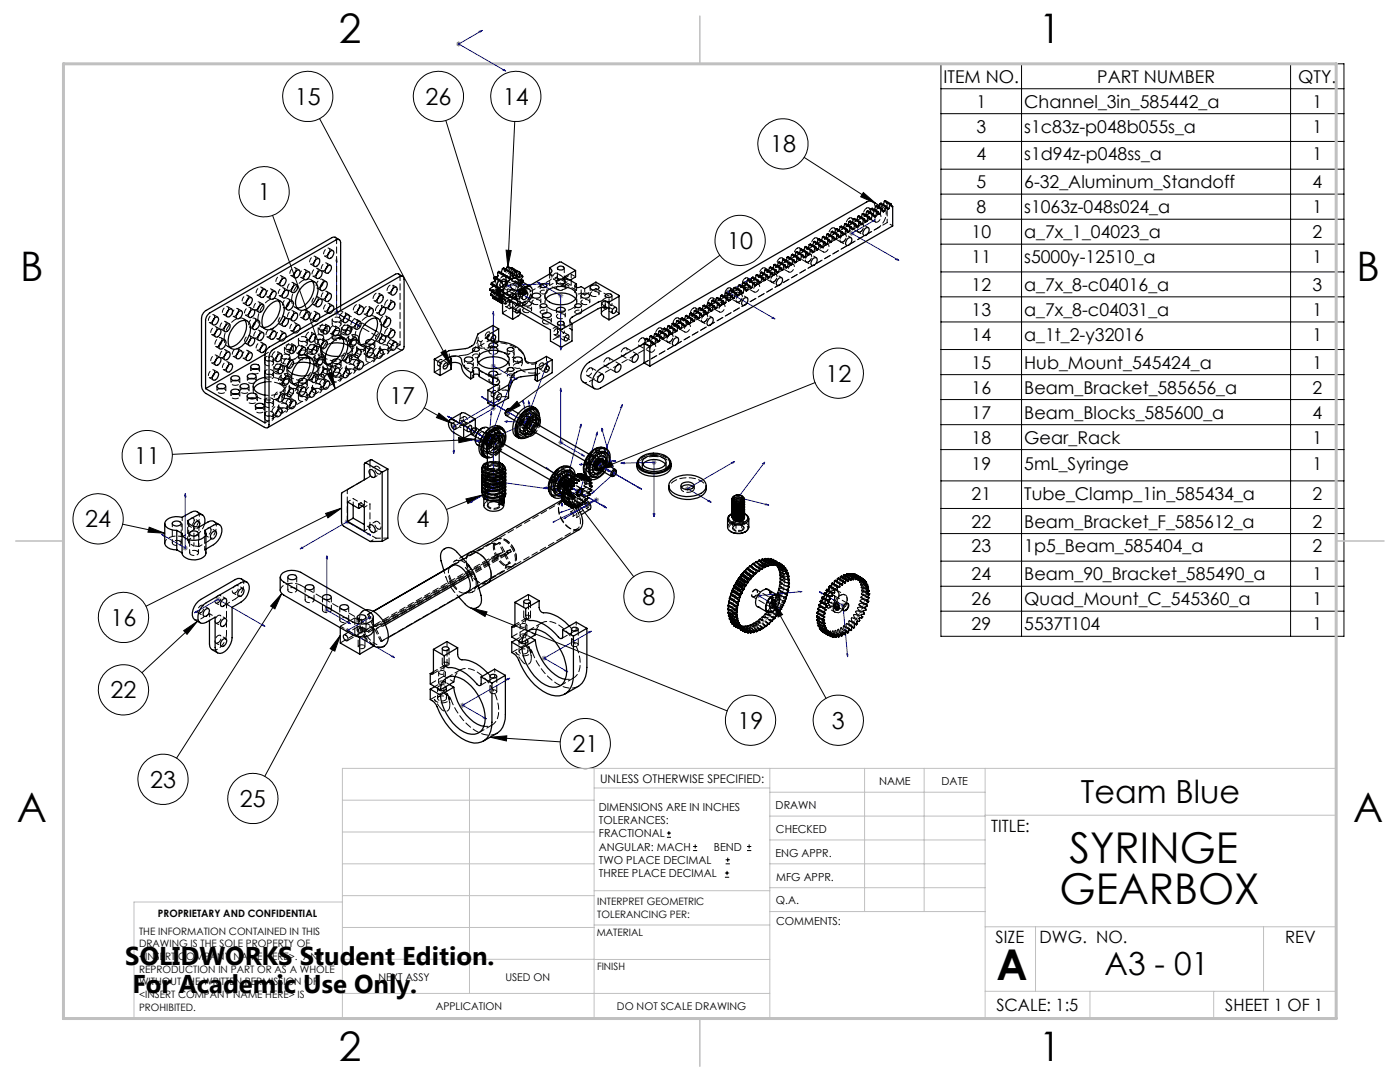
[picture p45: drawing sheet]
<svg xmlns="http://www.w3.org/2000/svg" width="279mm" height="216mm" viewBox="0 0 279 216" stroke-linecap="round" stroke-linejoin="round" font-family="sans-serif">
<defs><g id="words">
<g font-size="8.5">
<text x="213.4" y="172.2">SYRINGE</text>
<text x="211.5" y="180.3">GEARBOX</text>
<text x="198.9" y="195.5">A</text>
</g>
<g font-size="8.1">
<text x="67.6" y="8.6">2</text>
<text x="207.3" y="8.6">1</text>
<text x="4" y="56.2">B</text>
<text x="270.7" y="56.2">B</text>
<text x="3.3" y="164.1">A</text>
<text x="270" y="164.1">A</text>
<text x="67.6" y="211.8">2</text>
<text x="207.3" y="211.8">1</text>
</g>
<g font-size="6.3">
<text x="215.7" y="160.2">Team Blue</text>
<text x="220.5" y="194.6">A3 - 01</text>
</g>
<g font-size="5.1">
<text x="25" y="192.5">SOLIDWORKS Student Edition.</text>
<text x="26.4" y="198.1">For Academic Use Only.</text>
</g>
<g font-size="4.7">
<text x="58.9" y="21">15</text>
<text x="84.9" y="21">26</text>
<text x="100.4" y="21">14</text>
<text x="153.7" y="30.4">18</text>
<text x="51.4" y="40">1</text>
<text x="145.1" y="49.7">10</text>
<text x="164.7" y="76.2">12</text>
<text x="77.7" y="80.7">17</text>
<text x="26.8" y="92.6">11</text>
<text x="17" y="105.2">24</text>
<text x="83.1" y="105.2">4</text>
<text x="22.1" y="124.9">16</text>
<text x="128.2" y="120.8">8</text>
<text x="22.1" y="139.4">22</text>
<text x="147.2" y="145.4">19</text>
<text x="166" y="145.4">3</text>
<text x="114.2" y="150.1">21</text>
<text x="30" y="157.2">23</text>
<text x="47.9" y="161">25</text>
</g>
<g font-size="3.5">
<text x="188.3" y="16.5">ITEM NO.</text>
<text x="219" y="16.5">PART NUMBER</text>
<text x="259.1" y="16.5">QTY.</text>
<text x="194.9" y="21.5">1</text>
<text x="204.4" y="21.5">Channel_3in_585442_a</text>
<text x="261.9" y="21.5">1</text>
<text x="194.9" y="26.4">3</text>
<text x="204.4" y="26.4">s1c83z-p048b055s_a</text>
<text x="261.9" y="26.4">1</text>
<text x="194.9" y="32">4</text>
<text x="204.4" y="32">s1d94z-p048ss_a</text>
<text x="261.9" y="32">1</text>
<text x="194.9" y="37.5">5</text>
<text x="204.4" y="37.5">6-32_Aluminum_Standoff</text>
<text x="261.9" y="37.5">4</text>
<text x="193.9" y="47.5">10</text>
<text x="194.9" y="42.5">8</text>
<text x="204.4" y="42.5">s1063z-048s024_a</text>
<text x="204.4" y="47.5">a_7x_1_04023_a</text>
<text x="261.9" y="42.5">1</text>
<text x="261.9" y="47.5">2</text>
<text x="193.9" y="52.5">11</text>
<text x="204.4" y="52.5">s5000y-12510_a</text>
<text x="261.9" y="52.5">1</text>
<text x="193.9" y="58">12</text>
<text x="204.4" y="58">a_7x_8-c04016_a</text>
<text x="261.9" y="58">3</text>
<text x="193.9" y="63">13</text>
<text x="204.4" y="63">a_7x_8-c04031_a</text>
<text x="261.9" y="63">1</text>
<text x="193.9" y="68">14</text>
<text x="204.4" y="68">a_1t_2-y32016</text>
<text x="261.9" y="68">1</text>
<text x="193.9" y="73.6">15</text>
<text x="204.4" y="73.6">Hub_Mount_545424_a</text>
<text x="261.9" y="73.6">1</text>
<text x="193.9" y="78.5">16</text>
<text x="193.9" y="83.5">17</text>
<text x="204.4" y="78.5">Beam_Bracket_585656_a</text>
<text x="204.4" y="83.5">Beam_Blocks_585600_a</text>
<text x="261.9" y="78.5">2</text>
<text x="261.9" y="83.5">4</text>
<text x="193.9" y="88.5">18</text>
<text x="204.4" y="88.5">Gear_Rack</text>
<text x="261.9" y="88.5">1</text>
<text x="193.9" y="93.8">19</text>
<text x="204.4" y="93.8">5mL_Syringe</text>
<text x="261.9" y="93.8">1</text>
<text x="193.9" y="99.7">21</text>
<text x="204.4" y="99.7">Tube_Clamp_1in_585434_a</text>
<text x="261.9" y="99.7">2</text>
<text x="193.9" y="105.3">22</text>
<text x="204.4" y="105.3">Beam_Bracket_F_585612_a</text>
<text x="261.9" y="105.3">2</text>
<text x="193.9" y="110.2">23</text>
<text x="204.4" y="110.2">1p5_Beam_585404_a</text>
<text x="261.9" y="110.2">2</text>
<text x="193.9" y="115.8">24</text>
<text x="204.4" y="115.8">Beam_90_Bracket_585490_a</text>
<text x="261.9" y="115.8">1</text>
<text x="193.9" y="120.8">26</text>
<text x="193.9" y="125.8">29</text>
<text x="204.4" y="120.8">Quad_Mount_C_545360_a</text>
<text x="204.4" y="125.8">5537T104</text>
<text x="261.9" y="120.8">1</text>
<text x="261.9" y="125.8">1</text>
</g>
<g font-size="3.4">
<text x="197.8" y="166">TITLE:</text>
<text x="198.7" y="188.1">SIZE</text>
<text x="207.5" y="188.1">DWG. NO.</text>
<text x="256.5" y="188.2">REV</text>
<text x="198.8" y="201.7">SCALE: 1:5</text>
<text x="244.5" y="201.7">SHEET 1 OF 1</text>
</g>
<text font-size="2.4" x="119.8" y="156.2">UNLESS OTHERWISE SPECIFIED:</text>
<g font-size="2.2">
<text x="119.5" y="161.8">DIMENSIONS ARE IN INCHES</text>
<text x="154.8" y="161.4">DRAWN</text>
<text x="175.4" y="156.6">NAME</text>
<text x="187.9" y="156.7">DATE</text>
<text x="119.5" y="164.4">TOLERANCES:</text>
<text x="119.5" y="167.1">FRACTIONAL</text>
<text x="154.9" y="166.3">CHECKED</text>
<text x="119.5" y="169.7">ANGULAR: MACH</text>
<text x="119.5" y="172.4">TWO PLACE DECIMAL</text>
<text x="142.5" y="169.7">BEND</text>
<text x="154.8" y="170.9">ENG APPR.</text>
<text x="119.5" y="175">THREE PLACE DECIMAL</text>
<text x="154.9" y="175.7">MFG APPR.</text>
<text x="154.9" y="180.4">Q.A.</text>
<text x="154.9" y="184.6">COMMENTS:</text>
</g>
<g font-size="2.1">
<text x="75.5" y="195.7">NEXT ASSY</text>
<text x="100.9" y="195.7">USED ON</text>
<text x="86.9" y="201.5">APPLICATION</text>
<text x="123.1" y="201.6">DO NOT SCALE DRAWING</text>
</g>
<g font-size="2">
<text x="31.5" y="182.9">PROPRIETARY AND CONFIDENTIAL</text>
<text x="119.2" y="180.6">INTERPRET GEOMETRIC</text>
<text x="119.2" y="183.1">TOLERANCING PER:</text>
<text x="27.8" y="186.5">THE INFORMATION CONTAINED IN THIS</text>
<text x="27.8" y="189">DRAWING IS THE SOLE PROPERTY OF</text>
<text x="27.8" y="191.6">&lt;INSERT COMPANY NAME HERE&gt;. ANY</text>
<text x="119.1" y="186.7">MATERIAL</text>
<text x="27.8" y="194.1">REPRODUCTION IN PART OR AS A WHOLE</text>
<text x="27.8" y="196.6">WITHOUT THE WRITTEN PERMISSION OF</text>
<text x="119.1" y="193.5">FINISH</text>
<text x="27.8" y="199.1">&lt;INSERT COMPANY NAME HERE&gt; IS</text>
<text x="27.8" y="201.7">PROHIBITED.</text>
</g>
</g></defs>
<g fill="none" stroke="#000" stroke-width=".2">
<path d="M187.8 12.7h80.4v114.3h-80.4zM187.8 17.7h80.4M203.9 12.7v114.3M257.6 12.7v114.3M63.8 23.7l26.2 49.3M89 24l11.3 36.7M102.7 24.2l-1.3 29M160.5 31.4l14.3 9.2M172.3 38.4l2.5 2.2-3-1.3zM187.8 22.7h80.4M187.8 28.2h80.4M187.8 33.8h80.4"/>
<path d="M187.8 38.7h80.4M54.4 43l12.5 34.5M98.8 57.7l1-.3 .5 3.3zM101 49.9l1 .1-.6 3.2zM143.7 50.9l-42.9 31.6M187.8 43.7h80.4M187.8 48.7h80.4M187.8 54.3h80.4M187.8 59.2h80.4M65.3 74.6l1-.3 .6 3.2zM88 70.3l.9-.4 1.1 3.1zM162.7 76.3l-43.6 17.5"/>
<path d="M187.8 64.2h80.4M187.8 69.7h80.4M187.8 74.8h80.4M187.8 79.7h80.4M84.7 81.4l5.5 3.1M87.6 82.4l2.6 2.1-3.1-1.2zM91.5 87.3l3.4 .4-3.3 .6zM93 99.6l3.3-.8-2.9 1.7zM94.9 87.7l-60.5 3M96.3 98.8l-7.2 2.9M103.2 80.1l.6 .8-3 1.6zM112.6 96.9l2.4 2.3-.8 .6z"/>
<path d="M112.6 96.9l13.9 18.2M119.1 93.8l2.9-1.7 .4 1zM187.8 84.7h80.4M187.8 89.7h80.4M187.8 96h80.4M24.5 104.6l8.4 1.8M29.8 105.2l3.1 1.2-3.4-.2zM56.2 118.4l-1.3 3.1-.9-.6zM56.2 118.4l-21 32.9M65 102.4l3.2-1-2.8 1.9zM68.2 101.4l-39.1 19.6M154.1 120l2.1 2.6-.9 .5z"/>
<path d="M154.1 120l10.8 19.3M187.8 101.5h80.4M187.8 106.5h80.4M187.8 112h80.4M187.8 117h80.4M36.7 125.8l2.7-1.8-2.1 2.6zM39.4 124l-11.1 10.2M67.9 126.8l-1.1 3.1-.9-.5zM67.9 126.8l-15.1 28.1M93.9 121.3l3.3 .8-.4 .9zM93.9 121.3l51.2 20.6M187.8 122h80.4"/>
<path d="M97.8 147.1l3.3-.3v1zM97.8 147.1l14 .9M133.1 167.1h.8M133.1 166.2h.8M133.5 165.8v.9M138.3 169.7h.8M138.3 168.9h.8M138.7 168.5v.8M144.7 175h.8M144.7 174.2h.8M144.8 172.4h.9M144.8 171.6h.9"/>
<path d="M145.1 173.8v.8M145.2 171.1v.9M149.1 169.7h.8M149.1 168.9h.8M149.5 168.5v.8"/>
<circle cx="61.4" cy="19.3" r="5"/>
<circle cx="87.5" cy="19.3" r="5"/>
<circle cx="103" cy="19.3" r="5"/>
<circle cx="52.7" cy="38.3" r="5"/>
<circle cx="156.3" cy="28.7" r="5"/>
<circle cx="147.7" cy="48" r="5"/>
<circle cx="80.3" cy="78.9" r="5"/>
<circle cx="167.3" cy="74.5" r="5"/>
<circle cx="29.4" cy="90.9" r="5"/>
<circle cx="19.6" cy="103.5" r="5"/>
<circle cx="84.4" cy="103.5" r="5"/>
<circle cx="129.5" cy="119.1" r="5"/>
<circle cx="24.6" cy="137.7" r="5"/>
<circle cx="24.6" cy="123.2" r="5"/>
<circle cx="32.5" cy="155.5" r="5"/>
<circle cx="50.5" cy="159.3" r="5"/>
<circle cx="116.8" cy="148.4" r="5"/>
<circle cx="149.8" cy="143.7" r="5"/>
<circle cx="167.3" cy="143.7" r="5"/>
</g>
<g fill="none" stroke="#00f" stroke-width=".2">
<path d="M95.6 6.2l.6-.1-.3 .3zM96.2 6.1l-4.7 2.7 9.4 5.4M100.4 14l.2-.1 .3 .3zM67.2 51.6l.1 .6-.3-.1zM67.2 51.6v10.8l4.7 2.8M105.2 59.4l.6 .3zM107.2 56.3l.5 .1v.3zM107.2 56.3l4.7 2.7v10.8M109.1 56.6h.5l-.3 .1zM109.6 56.6l-8.5 .3 4.7 2.8M149.4 55.7l.6-.2-.4 .3zM150 55.5l-4.7 2.7 9.4 5.4"/>
<path d="M174.1 44.1l.6-.2-.4 .3zM174.7 43.9l-4.7 2.7 9.4 5.4M178.8 51.8l.2-.2 .4 .4zM71.4 64.8l.5 .4-.5-.2zM96.1 79.1l.4 .2 .1 .2zM96.1 79.1l10.1 5.9-.7-5M96.8 79.6l.4 .1 .1 .2zM98.5 70.7l.1 .4-.3 .2zM98.5 62.2l.1 .6-.3-.1zM98.5 62.2v19.3l-4.8 2.7M98.5 73l4.7 2.7M99.5 79.8l.4-.1-.4 .3z"/>
<path d="M99.9 79.7l-9.3 5.4v5.4M102.1 75.7l-.1 .7-.2-.1zM102.1 75.7l-4.4 12.2-4.1-.2M102.7 75.3l.5 .4-.5-.1zM104.4 79.9l.2 .5-.2-.1zM104.4 79.9l1 4.7M105.5 80l.2 .5-.3-.1zM109.3 72.1l-.1 .6h-.2zM109.3 72.1l-4.4 12.1-4.1-.1M111.8 69.2l.2 .2-.1 .4zM111.9 77.4l.1 .7-.2-.2zM111.9 77.4v10.9l4.7 2.7"/>
<path d="M154.1 63.5l.2-.2 .4 .3zM37 98.5l.1 .6-.2-.1zM37 98.5v10.9l-4.7-2.8M89.3 83l.6 .3zM89.3 83l9.4 5.4-4-.5M89.6 83.2l.5 .3zM89.6 83.2l9.4 5.4-3.4-1.9M90.4 90l.3-.1-.1 .6zM93.6 87.7l.5-.1-.2 .3zM93.7 84.2l.5-.4v.3zM94.7 87.9l.5 .2zM95.6 86.7l.5 .3z"/>
<path d="M97 99.3l.3 .1-.3 .3zM98.1 82.1v.5l-.2 .1zM98.1 82.1l-.5 5.7 9.3-4.2M98.5 86.8l.1 .4-.3 .2zM98.5 86.8v10.8l-4.8 2.7M100.8 84.1l.4-.1-.1 .3zM106.5 83.6h.4l-.5 .3zM108.5 97.4l.5-.2-.1 .3zM109 93.3l.4 .3zM109 93.3l6.1 4.6M110.5 95.2l.5 .4zM110.5 95.2l10.5 6.2"/>
<path d="M110.8 97.6l.6 .2h-.6zM111.4 98.7l.4-.1v.2zM111.4 97.8l-12.9-1.8-1.5 3.7M111.7 95.9l.5 5.1M113.5 98.6l.3 .4zM113.8 99l-2.4-3.2 9.4 5.4M115.6 92.7l.5-.2-.1 .4zM116 84.6v.6h-.3zM116 84.6l-3.1 12.1-4.4 .7M116.1 90.6l.5 .4-.5-.1zM118.5 98v.2l-.4 .3zM119.2 86.2v.6h-.2z"/>
<path d="M119.2 86.2l-3.5 12-4.3 .5M120.1 85.4l.2 .4-.2 .2zM120.1 85.4l2.5 9-4.5 4.1M121.2 93.9l.4 .2zM121.6 94.1l-3.2-2.1 9.7 5.6M122.4 91.9l.5 .1-.3 .1zM122.9 92l-4.3 .2M123.9 92.4l.7-.1v.2zM123.9 92.4l6.6-.1v10.8M124.2 80.7l-.1 .6h-.2zM124.2 80.7l-4.4 12.2-4.2-.2M127.2 97.1l.6 .4z"/>
<path d="M127.5 97.3l.6 .3zM146 92.3l.6-.2-.3 .3zM146.6 92.1l-9.4 5.4 4.7 2.7M152.2 92.5l.4-.3-.1 .4zM152.6 92.2l-5.3 7.1 6.1 1.5M32.3 106.6l.5 .2v.2zM60.3 109.2l.2 .1-.6 .2zM65.2 110.9l.1 .6-.2-.1zM65.2 110.9v10.8l4.7 2.8M73.4 106.6l.2-.1 .4 .3zM74 106.8l-4.7-2.7-9.4 5.4M93.7 100.3l.5-.4v.3z"/>
<path d="M110.3 104.2l.5-.2zM111.7 102.3l.5-.2zM111.7 102.3l7.3-2.6-6.5 3.8M112 100.4l.3 .1-.1 .5zM112.5 103.5l.6-.3zM114.3 102.4l.6-.3zM117.2 100.8l-6.9 3.4M120.3 100.8l.5 .4zM120.5 100.9l.5 .5-.4-.2zM130.4 102.6h.3l-.2 .5zM141.3 100l.3-.1 .3 .3zM152.9 100.5l.5 .3-.6-.1z"/>
<path d="M159.5 118h.6l-.4 .1zM160.1 118l-8.7 .9 4.7 2.7M163.5 118.1l.5 .2v.2zM163.5 118.1l4.7 2.7 1 10.3M38.8 122.3l.4-.3 .2 .1zM38.8 122.3l4.7-2.7 9.4 5.4M52.3 124.8l.2-.1 .4 .3zM69.5 124.1l.4 .4-.4-.2zM73.4 123.3l.6-.2-.3 .3zM74 123.1l-4.6 2.7 9.3 5.4M78.2 131l.2-.1 .3 .3zM101.1 135.5l.6-.2-.3 .3z"/>
<path d="M101.7 135.3l-9.4 5.4 4.7 2.7M112.7 133.8l.3-.1 .3 .4zM117.4 126.1l.6-.2-.3 .4zM118 125.9l-9.4 5.4 4.7 2.8M155.5 121.3h.2l.4 .3zM169 130.5l.2 .1v.5zM96.4 143.2l.3-.1 .3 .3z"/>
</g>
<g fill="none" stroke="#808080" stroke-width=".2">
<path d="M91.1 8.8h.9M91.2 8.4l.7 .7M91.5 8.3v1M91.9 8.4l-.7 .7M100.6 56.9h1M100.8 56.6l.7 .7M101.1 56.4v1.1M101.5 56.6l-.7 .7M111.4 59h1M111.5 58.6l.8 .7M111.9 58.5v1M112.3 58.6l-.8 .7"/>
<path d="M144.8 58.2h1M144.9 57.9l.7 .7M145.3 57.7v1M145.6 57.9l-.7 .7M169.5 46.6h1M169.6 46.2l.7 .7M170 46.1v1M170.3 46.2l-.7 .7M66.7 62.4h1M66.8 62.1l.7 .7M67.2 61.9v1.1M67.5 62.1l-.7 .7"/>
<path d="M97.9 73h1.1M98.1 72.7l.7 .7M98.5 72.5v1M98.8 72.7l-.7 .7M90.1 85.1h1M90.2 84.7l.7 .7M90.6 84.6v1M90.9 84.7l-.7 .7M97.1 87.8h1M97.2 87.5l.7 .7M97.2 87.9h1M97.4 87.5l.7 .7"/>
<path d="M97.6 87.3v1M97.7 87.4v1M97.9 81.5h1.1M97.9 97.6h1.1M97.9 87.5l-.7 .7M98 96h1M98.1 87.5l-.7 .7M98.1 81.1l.7 .7M98.1 97.3l.7 .7M98.2 95.7l.7 .7M98.2 88.4h1M98.4 88.1l.7 .7"/>
<path d="M98.5 81v1M98.5 97.1v1M98.5 88.6h1M98.5 95.5v1M98.6 88.2l.7 .8M98.7 87.9v1M98.8 81.1l-.7 .7M98.8 97.3l-.7 .7M98.9 95.7l-.7 .7M99 88.1v1M99.1 88.1l-.7 .7M99.3 88.2l-.7 .8"/>
<path d="M104.4 84.2h1M104.6 83.9l.7 .7M104.9 83.7v1M105 84.6h.9M105.1 84.2l.7 .7M105.3 83.9l-.7 .7M105.4 84.1v1M105.7 85h.9M105.8 84.2l-.7 .7M105.8 84.6l.7 .7M106.2 84.5v1M106.5 84.6l-.7 .7"/>
<path d="M110.9 95.8h1M111 95.4l.7 .7M111.2 95.9h.9M111.3 95.6l.7 .7M111.4 95.2v1.1M111.4 88.3h1M111.5 87.9l.8 .8M111.7 95.4v1M111.7 95.4l-.7 .7M111.9 87.8v1M112 95.6l-.7 .7M112.3 87.9l-.8 .8"/>
<path d="M112.4 96.7h1M112.6 96.3l.7 .7M112.9 96.1v1.1M113.3 96.3l-.7 .7M114.7 97.9h.9M114.8 97.6l.7 .7M115.1 97.4v1M115.2 98.2h1M115.4 97.9l.7 .7M115.5 97.6l-.7 .7M115.7 97.8v1M116.1 97.9l-.7 .7"/>
<path d="M117.9 92h1M118 91.7l.7 .7M118.1 92.2h1.1M118.3 91.8l.7 .7M118.4 91.5v1M118.5 99.7h1.1M118.6 91.7v1M118.7 99.4l.7 .7M118.7 91.7l-.7 .7M119 91.8l-.7 .7M119 99.2v1M119.3 92.9h1"/>
<path d="M119.4 92.5l.7 .7M119.4 99.4l-.7 .7M119.8 92.3v1M120.1 92.5l-.7 .7M122.1 94.4h1M122.2 94.1l.7 .7M122.6 93.9v1.1M122.9 94.1l-.7 .7M130 92.3h1M130.2 91.9l.7 .7M130.5 91.8v.9M130.9 91.9l-.7 .7"/>
<path d="M136.7 97.5h1M136.8 97.2l.7 .7M137.2 97v1M137.5 97.2l-.7 .7M146.8 99.3h1M147 98.9l.7 .7M147.3 98.7v1.1M147.7 98.9l-.7 .7M36.5 109.4h1M36.6 109l.7 .7M37 108.8v1.1M37.3 109l-.7 .7"/>
<path d="M43 119.6h1M43.1 119.2l.8 .7M43.5 119.1v1M43.9 119.2l-.8 .7M68.8 104.1h1M68.9 103.8l.7 .7M69.3 103.6v1M69.6 103.8l-.7 .7M116.7 100.8h1M116.9 100.4l.7 .7M117.2 100.3v1M117.6 100.4l-.7 .7"/>
<path d="M150.9 118.9h1M151 118.5l.7 .7M151.4 118.4v.9M151.7 118.5l-.7 .7M64.7 121.7h1M64.9 121.4l.7 .7M65.2 121.2v1.1M65.6 121.4l-.7 .7M68.9 125.8h1M69 125.4l.7 .8M69.4 125.3v1M69.7 125.4l-.7 .8"/>
<path d="M108.1 131.3h1M108.2 131l.7 .7M108.6 130.8v1M108.9 131l-.7 .7M167.7 120.8h1M167.9 120.4l.7 .7M168.2 120.3v1M168.6 120.4l-.7 .7M91.8 140.7h1.1M92 140.4l.7 .7M92.3 140.2v1.1M92.7 140.4l-.7 .7"/>
</g>
<path d="M150.9 125a10.8 10.8 0 0 0 5.5-10.4 2.93 2.93 0 0 0-4.6-1.9 10.9 10.9 0 0 0-5.4 10.3 2.91 2.91 0 0 0 4.5 2" fill="none" stroke="#808080" stroke-width=".2" stroke-dasharray="15.2 1.3 1.3 1.3" stroke-dashoffset="-1.2" stroke-linecap="butt"/>
<path d="M98.7 97.2a1.64 1.64 0 0 0 1.9-1.4 2.72 2.72 0 0 0-3.6-.6 .95 .95 0 0 0-.5 1 .95 .95 0 0 0 .8 .8l1.4 .2" fill="none" stroke="#808080" stroke-width=".2" stroke-dasharray="15.2 1.3 1.3 1.3" stroke-dashoffset="11.8" stroke-linecap="butt"/>
<path d="M100.8 59.7a4.5 4.5 0 0 0 2.4-5 1.47 1.47 0 0 0-2.4-.1 4.3 4.3 0 0 0-1.7 4.7 1.25 1.25 0 0 0 1.7 .4M113.1 100.2a4.3 4.3 0 0 1 3.1-5.2 1.53 1.53 0 0 1 1.2 2.1 4.2 4.2 0 0 1-3.3 3.7 1.12 1.12 0 0 1-1-.6" fill="none" stroke="#808080" stroke-width=".2" stroke-dasharray="15.2 1.3 1.3 1.3" stroke-dashoffset="9.1" stroke-linecap="butt"/>
<path d="M172.7 119.3a9.4 9.4 0 0 1-5.6 7.2 2.57 2.57 0 0 1-3.3-2.8 9.5 9.5 0 0 1 5.5-8.6 2.54 2.54 0 0 1 3.4 2.7v1.5" fill="none" stroke="#808080" stroke-width=".2" stroke-dasharray="15.2 1.3 1.3 1.3" stroke-dashoffset="1.1" stroke-linecap="butt"/>
<g fill="none" stroke="#c0c0c0" stroke-width=".2">
<path d="M68.3 159.7h50.3M93.7 153.3v44.9M118.6 153.3v49.9M118.6 157.2h35M153.6 153.3v49.9M153.6 158.1h43M172.5 153.3v28.6M184.4 153.3v28.6M196.6 153.3v49.9M68.3 180h-41.6v23.2h240v-49.9h-198.4v49.9M68.3 166h50.3M68.3 178.7h50.3"/>
<path d="M68.3 172.4h50.3M118.6 177.7h35M153.6 162.8h43M153.6 177.1h43M153.6 172.4h43M153.6 167.6h43M196.6 162.7h70.1M68.3 198.2h85.3M68.3 191.4l85.3 .1M68.3 185.1h50.3M118.6 184.6h35M153.6 181.9h43"/>
<path d="M196.6 184.9h70.1M196.6 197.8h70.1M206.7 184.9v12.9M217.5 197.8v5.4M242.2 197.8v5.4M252.2 184.9v12.9"/>
</g>
<path d="M139.7 3.2v9.5M3.1 107.9h9.6M266.7 107.9h9.5M139.7 203.2v9.6" fill="none" stroke="#c0c0c0" stroke-width=".3"/>
<path d="M12.7 12.7h254v190.5h-254z" fill="none" stroke="#c0c0c0" stroke-width=".6"/>
<path d="M116.1 90.6l.5 .4-.5-.1zM111.9 77.4l.1 .7-.2-.2zM71.4 64.8l.5 .4-.5-.2zM67.2 51.6l.1 .6-.3-.1zM93.7 84.2l.5-.1v-.3zM98.5 70.7l-.2 .6 .3-.2zM93.7 100.3l.5-.1v-.3zM98.5 86.8l-.2 .6 .3-.2zM155.5 121.3h.2l.4 .3zM159.5 118h.6l-.4 .1zM97 99.3l.3 .1-.3 .3zM110.8 97.6l.6 .2h-.6zM94.7 87.9l.5 .2zM89.3 83l.6 .3zM112 100.4l.3 .1-.1 .5zM120.5 100.9l.5 .5-.4-.2zM95.6 86.7l.5 .3zM89.6 83.2l.5 .3zM113.5 98.6l.3 .4zM120.3 100.8l.5 .4zM110.5 95.2l.5 .4zM109 93.3l.4 .3zM122.4 91.9l.2 .2 .3-.1zM127.5 97.3l.6 .3zM104.4 79.9l.2 .5-.2-.1zM96.1 79.1l.4 .2 .1 .2zM121.2 93.9l.4 .2zM127.2 97.1l.6 .4zM105.5 80l.2 .5-.3-.1zM96.8 79.6l.4 .1 .1 .2zM163.5 118.1l.5 .2v.2zM169 130.5l.2 .1v.5zM111.4 98.7l.4 .1v-.2zM119.2 86.2l-.2 .6h.2zM118.5 98l-.4 .5 .4-.3zM120.1 85.4v.6l.2-.2zM98.1 82.1l-.2 .6 .2-.1zM106.5 83.6l-.1 .3 .5-.3zM93.6 87.7l.3 .2 .2-.3zM102.1 75.7l-.3 .6 .2 .1zM115.6 92.7l.4 .2 .1-.4zM124.2 80.7l-.3 .6h.2zM100.8 84.1l.3 .2 .1-.3zM109.3 72.1l-.3 .6h.2zM108.5 97.4l.4 .1 .1-.3zM116 84.6l-.3 .6h.3zM105.2 59.4l.6 .3zM109.1 56.6h.5l-.3 .1zM102.7 75.3l.5 .4-.5-.1zM98.5 62.2l.1 .6-.3-.1zM90.4 90l.3-.1-.1 .6zM99.5 79.8l.4-.1-.4 .3zM73.4 106.6l.6 .2-.4-.3zM59.9 109.5l.6-.2-.2-.1zM95.6 6.2l.3 .2 .3-.3zM100.4 14l.5 .2-.3-.3zM149.4 55.7l.2 .1 .4-.3zM154.1 63.5l.6 .1-.4-.3zM174.1 44.1l.2 .1 .4-.3zM178.8 51.8l.6 .2-.4-.4zM112.5 103.5l.6-.3zM110.3 104.2l.5-.2zM114.3 102.4l.6-.3zM111.7 102.3l.5-.2zM96.4 143.2l.3-.1 .3 .3zM101.1 135.5l.6-.2-.3 .3zM112.7 133.8l.3-.1 .3 .4zM117.4 126.1l.6-.2-.3 .4zM38.8 122.3l.4-.3 .2 .1zM52.3 124.8l.2-.1 .4 .3zM32.3 106.6l.5 .4v-.2zM37 98.5l-.1 .5 .2 .1zM69.5 124.1l.4 .4-.4-.2zM65.2 110.9l.1 .6-.2-.1zM73.4 123.3l.3 .1 .3-.3zM78.2 131l.5 .2-.3-.3zM107.2 56.3l.5 .1v.3zM111.8 69.2l.2 .2-.1 .4zM123.9 92.4l.7-.1v.2zM130.4 102.6h.3l-.2 .5zM152.9 100.5l.5 .3-.6-.1zM152.2 92.5l.4-.3-.1 .4zM141.3 100l.3-.1 .3 .3zM146 92.3l.6-.2-.3 .3z" fill="#00f"/>
<path d="M88 70.3l.9-.5 1.1 3.2zM98.8 57.7l1-.3 .5 3.3zM101 49.9l1 .1-.6 3.2zM103.2 80.1l.6 .8-3 1.6zM119.1 93.8l2.9-1.7 .4 1zM172.3 38.4l2.5 2.2-3-1.3zM154.1 120l2.1 2.6-.9 .5zM112.6 96.9l2.4 2.3-.8 .6zM97.8 147.1l3.3-.3v1zM93.9 121.3l3.3 .8-.4 .9zM67.9 126.8l-1.1 3.1-.9-.5zM56.2 118.4l-1.3 3.1-.9-.6zM36.7 125.8l2.7-1.8-2.1 2.6zM93 99.6l3.3-.8-2.9 1.7zM29.8 105.2l3.1 1.2-3.4-.2zM65 102.4l3.2-1-2.8 1.9zM91.5 87.3l3.4 .4-3.3 .6zM65.3 74.6l1-.3 .6 3.2zM87.6 82.4l2.6 2.1-3.1-1.2z" fill="#000"/>
<g fill="none" stroke="#000" stroke-width=".25">
<path d="M49.5 59.7l.2-.3h.5a1.04 1.04 0 0 1-.9 1.6 .91 .91 0 0 1 .2-1.3zM49.5 59.6l-.4 .7M52.3 58l.2-.2h.5a1.04 1.04 0 0 1-.9 1.5 .91 .91 0 0 1 .2-1.3zM52.3 58l-.4 .7M54.3 58.4l.6-.2a1.01 1.01 0 0 1-.9 1.5 .9 .9 0 0 1 .3-1.3zM54.3 58.4l-.4 .6M56.2 55.7l.7-.2a1.01 1.01 0 0 1-.9 1.5 .9 .9 0 0 1 .2-1.3zM56.3 55.7l-.4 .7M56.7 58.2l.2-.2 .5-.1a1.01 1.01 0 0 1-.9 1.5 .81 .81 0 0 1 .2-1.2zM56.7 58.1l-.4 .7M58.6 57.1l.4-.3 .2 .1a1.01 1.01 0 0 1-.9 1.5 .9 .9 0 0 1 .3-1.3zM58.6 57.1l-.4 .6"/>
<path d="M59 54.2l.3-.3h.4a1.04 1.04 0 0 1-.9 1.6 .91 .91 0 0 1 .2-1.3zM59.1 54.1l-.4 .7M60.7 56.8a1.8 1.8 0 0 1 2.4-.3 3.3 3.3 0 0 1-.4 3.6 2.83 2.83 0 0 1-3 1.7 1.93 1.93 0 0 1-.6-2.5 5.2 5.2 0 0 1 1.6-2.5zM61 54.5l.7-.2a1.02 1.02 0 0 1-.9 1.5 .9 .9 0 0 1 .2-1.3zM61 54.5l-.4 .6M62.4 56.1a3.9 3.9 0 0 1-1.2 4.4 2.35 2.35 0 0 1-1.9 1M63 51.9l.4-.3h.2a1.02 1.02 0 0 1-.8 1.6 .9 .9 0 0 1 .2-1.3zM63 51.9l-.4 .6M63.4 54.3l.5-.3h.2a1.01 1.01 0 0 1-.9 1.6 .9 .9 0 0 1 .2-1.3zM63.4 59.9l.7-.2a1.01 1.01 0 0 1-.9 1.5 .9 .9 0 0 1 .2-1.3zM63.5 54.3l-.4 .6M63.5 59.9l-.4 .6"/>
<path d="M64.3 56.5l.6-.3h.2a1.16 1.16 0 0 1-1 1.8 1.02 1.02 0 0 1 .2-1.5zM64.5 56.3l-.2 .6-.4 .5M65.3 53.2l.5-.3 .2 .1a1.04 1.04 0 0 1-.9 1.5 .91 .91 0 0 1 .2-1.3zM65.3 58.8l.5-.2h.2a1.02 1.02 0 0 1-.9 1.5 .9 .9 0 0 1 .2-1.3zM65.3 53.2l-.4 .6M65.3 58.8l-.4 .7M65.8 50.3l.2-.2 .4-.1a1.01 1.01 0 0 1-.9 1.5 .86 .86 0 0 1 .3-1.2zM65.8 50.2l-.4 .7M67.7 47.8l-.8-.5-.6 .1-25.2 14.5a2.08 2.08 0 0 0-.9 1.6v13.5a2.08 2.08 0 0 0 .9 1.5l11.7 6.8a.56 .56 0 0 0 .6 0 .56 .56 0 0 0 .3-.6v-13.4a1.91 1.91 0 0 1 .9-1.6l25.1-14.5a.56 .56 0 0 1 .7-.1 .56 .56 0 0 1 .2 .6v13.9l-27.2 15.7M75.6 59.2l.7-.3a1.01 1.01 0 0 1-.9 1.6 .9 .9 0 0 1 .2-1.3zM75.6 59.2l-.3 .6M78.4 57.6l.3-.2 .4-.1a1.04 1.04 0 0 1-.9 1.6 .91 .91 0 0 1 .2-1.3z"/>
<path d="M78.4 57.5l-.3 .7M80.4 55.1l-1-.5-.5 .1-25.1 14.6a1.91 1.91 0 0 0-.9 1.5v13.6l-11.9-6.9M97.8 57.7v.3l1.6 .9 .7-.1v.2l-.6 .7-1.6-.9 .3-.6M97.9 58.7l.1 .2 1.6 1 .7-.4M98 56.7l2.1 1.3M98 56.7l1.8 1.1M98.1 56.4l-.1 .3M98.4 59.5l1.6 .9 .3-.6M98.4 59.2v.3M98.4 59.5l1.7 1h.2M98.5 57l-.7 .7 1.6 .9 .7-.6M98.5 55.5l.3 .6-.7 .4 1.6 .9 .7-.4"/>
<path d="M98.5 55.5l1.6 .8 .3 .7M98.7 55.2l-.2 .3M99.3 54.4l1.7 .9v.8l-.1 .1h-.6l-1.6-1 .5 .1 .1-.2zM99.6 54.2l2 1.3 .3-1-1.5-.9a.61 .61 0 0 0-.3 .8h-.1M99.6 54.2h.1M99.6 54.2l-.3 .2M99.6 54.2l1.7 1M100.1 58h.1M100.3 58.9v3.6l2 1.2M100.3 53.6l.2-.1 1.6 .9a.49 .49 0 0 1 .2 .7l.3-.1 .3-.8-1.6-1-.3 .5M100.4 57h.1M100.5 57.5l-.1 .7v.6"/>
<path d="M101.5 53.2h.1M101.5 53.2l-.2 .1M101.5 53.2l1.6 1-.1 .8h.2l.5-.7M101.8 58.8l.6-.2a.61 .61 0 0 1 .7 .4 .8 .8 0 0 1-1.4 0zM102 53.5l.1-.1 1.6 .9M103.3 55.7a1.03 1.03 0 0 0-1.6 .1l-.8 1M103.7 54.3l.2 .2-.4 .9h.1l.6-.4M103.8 56.2l.4 .2zM103.8 54.7l.4 .3M104 55.7l.5 .3-.6 .1M104.2 55l.1 .2-.5 .8M104.5 56l-.1 .3"/>
<path d="M105.4 57.1a1.82 1.82 0 0 0-1.2 .7M105.6 57a2.02 2.02 0 0 0-1.6 .9M105.6 57l-2.5-1.4a1.75 1.75 0 0 0-2.1 1.1 2.99 2.99 0 0 0-.5 2M106.4 58.6l.3-.1a1.01 1.01 0 0 1 1.2 .5 1 1 0 0 1-1.7 0zM107.8 56.8a.68 .68 0 0 1 .8-.2 .68 .68 0 0 1 .5 .5l-.4 .3h-.5l-.4-.3zM108.9 59.7a4.3 4.3 0 0 1 6 0M109 58.2a4.5 4.5 0 0 1 5.7-.2 1.28 1.28 0 0 1-.3 2.1 4.5 4.5 0 0 1-5.5-.6l-.2-.4zM109.7 54.7l-5.2 3a2.47 2.47 0 0 1-2.2 0l-1.9 1.1-.1 .2 11.5 6.7h.4l2-1.1M109.7 53.4a.64 .64 0 0 1 .4 .7 .64 .64 0 0 1-.4 .6M109.7 53.4l1.9-1.1h.3l3 1.7M109.7 53.4v1.3M111.1 56a1.14 1.14 0 0 1 1.7 .2 1.03 1.03 0 0 1-1.8 0z"/>
<path d="M111.3 53.3l.6-.2 .6 .2a.67 .67 0 0 1-.6 .6 .67 .67 0 0 1-.7-.4zM114 55.8v.2M114.9 54l-2.3 1.2 2.4 1.5M114.9 54v1.2l-1.1 .7M115 56.7l-.3 .2 .1 .3 .5 .2 .7-.2 .7 .4 2.2-1.3 4.6 2.7v.2l-2 1.1M115 56.7v.6M116 58.8a1.1 1.1 0 0 1 1.7 .2 1 1 0 0 1-1.8 0zM117.8 57.2a1.11 1.11 0 0 1 1.8 .2 1.07 1.07 0 0 1-1.8 0zM121 58.7l.4-.1a.61 .61 0 0 1 .7 .4 .8 .8 0 0 1-1.3 0zM123.5 59.1v3.6l-2 1.1M142.1 60l.2-.1 1.1 .6M142.1 60l1.1 .6"/>
<path d="M142.1 60l-.2 .7M143 59.5l1.1 .6M143 59.5l-.2 .6M143 59.5l.2-.1 1.1 .6M143.9 59l1.1 .6M143.9 59l-.2 .7M143.9 59l.2-.2 1.1 .7M144.7 58.5l.3-.2 1.1 .7M144.7 58.5l1.2 .6M144.7 58.5l-.1 .7M145 59.6l-.2 .9M145.2 59.5l-.2 .1"/>
<path d="M145.2 59.5l.2 .6 .3-.2M145.3 59.7l.4 .2M145.6 58l.2-.1 1.2 .6M145.6 58l1.2 .6M145.6 58l-.1 .6M145.9 59.1l-.2 .8M146.1 59l.2 .6 .2-.2M146.1 59l-.2 .1M146.2 59.2l.3 .2M146.5 57.4l1.1 .7M146.5 57.4l-.2 .7M146.5 57.4l.2-.1 1.1 .7"/>
<path d="M146.8 58.6l-.3 .8M147 58.5l-.2 .1M147 58.5l.2 .6 .2-.2M147 58.7l.4 .2M147.4 56.9l1.1 .7M147.4 56.9l-.2 .7M147.4 56.9l.2-.1 1.1 .7M147.6 58.1l-.2 .8M147.8 58l.3 .6 .2-.2M147.8 58l-.2 .1M147.9 58.2l.4 .2M148.3 56.4l1.1 .7"/>
<path d="M148.3 56.4l-.2 .7M148.3 56.4l.2-.1 1.1 .7M148.4 59.7l.2-.3h.5a1.04 1.04 0 0 1-.9 1.6 .86 .86 0 0 1 .2-1.3zM148.5 57.6l-.2 .8M148.7 57.5l.2 .6 .3-.2M148.7 57.5l-.2 .1M148.8 57.7l.4 .2M149.2 55.9l.2-.1 1.1 .6M149.2 55.9l1.1 .7M149.2 55.9l-.2 .7M149.4 57.1l-.2 .8M149.6 57l.2 .5 .3-.1"/>
<path d="M149.6 57l-.2 .1M149.7 57.2l.4 .2M150 55.4l1.2 .7M150 55.4l-.1 .7M150 55.4l.2-.1 1.2 .7M150.3 56.6l-.2 .8M150.5 56.4l.2 .6 .3-.1M150.5 56.4l-.2 .2M150.6 56.7l.4 .2M150.9 54.9l1.1 .7M150.9 54.9l-.2 .7M150.9 54.9l.2-.1 1.2 .6"/>
<path d="M151.2 56.1l-.2 .8M151.4 56l.2 .5 .2-.1M151.4 56l-.2 .1M151.4 56.2l.4 .2M151.8 54.4l.2-.1 1.1 .6M151.8 54.4l1.1 .6M151.8 54.4l-.2 .7M152 55.6l-.2 .8M152.3 55.4l.2 .6 .2-.1M152.3 55.4l-.3 .2M152.3 55.7l.4 .2M152.7 53.9l.2-.1 1.1 .6"/>
<path d="M152.7 53.9l1.1 .6M152.7 53.9l-.2 .7M152.9 55l-.2 .9M153.1 54.9l-.2 .1M153.1 54.9l.3 .6 .2-.1M153.2 55.1l.4 .3M153.6 53.4l1.1 .6M153.6 53.4l-.2 .6M153.6 53.4l.2-.1 1.1 .6M153.8 54.5l-.2 .9M154 54.4l-.2 .1M154 54.4l.2 .6 .3-.1"/>
<path d="M154.1 54.6l.4 .3M154.4 52.9l1.2 .6M154.4 52.9l-.1 .7M154.4 52.9l.3-.2 1.1 .7M154.7 54l-.2 .9M154.9 53.9l.2 .6 .3-.1M154.9 53.9l-.2 .1M155 54.1l.4 .3M155.3 55.7l.2-.2 .5-.1a1.04 1.04 0 0 1-.9 1.6 .86 .86 0 0 1 .2-1.3zM155.3 52.4l1.2 .6M155.3 52.4l-.1 .7M155.3 52.4l.2-.2 1.2 .7"/>
<path d="M155.6 53.5l-.2 .9M155.8 53.4l.2 .6 .2-.2M155.8 53.4l-.2 .1M155.9 53.6l.3 .2M156.2 51.9l1.1 .6M156.2 51.9l-.2 .6M156.2 51.9l.2-.2 1.2 .7M156.5 53l-.3 .8M156.7 52.9l.2 .6 .2-.2M156.7 52.9l-.2 .1M156.7 53.1l.4 .2M157.1 51.3l1.1 .7"/>
<path d="M157.1 51.3l-.2 .7M157.1 51.3l.2-.1 1.1 .7M157.3 52.5l-.2 .8M157.6 52.4l.2 .6 .2-.2M157.6 52.4l-.3 .1M157.6 52.6l.4 .2M158 50.8l.2-.1 1.1 .7M158 50.8l1.1 .7M158 50.8l-.2 .7M158.2 52l-.2 .8M158.4 51.9l.2 .6 .3-.2M158.4 51.9l-.2 .1"/>
<path d="M158.5 52.1l.4 .2M158.9 50.3l1.1 .7M158.9 50.3l-.2 .7M158.9 50.3l.2-.1 1.1 .6M159.1 51.5l-.2 .8M159.3 51.4l.2 .6 .3-.2M159.3 51.4l-.2 .1M159.4 51.6l.4 .2M159.7 49.8l1.2 .6M159.7 49.8l-.1 .7M159.7 49.8l.2-.1 1.2 .6M160 51l-.2 .8"/>
<path d="M160.2 50.8l.2 .6 .3-.1M160.2 50.8l-.2 .2M160.3 51.1l.4 .2M160.6 49.3l1.1 .7M160.6 49.3l-.2 .7M160.6 49.3l.2-.1 1.2 .6M160.9 50.4l-.2 .9M161.1 50.3l.2 .6 .2-.1M161.1 50.3l-.2 .1M161.1 50.6l.4 .2M161.5 48.8l1.1 .6M161.5 48.8l-.2 .7"/>
<path d="M161.5 48.8l.2-.1 1.1 .6M161.7 50l-.2 .8M162 49.8l-.3 .2M162 49.8l.2 .6 .2-.1M162 50.1l.4 .2M162.2 51.6a.53 .53 0 0 1 .9 0 1.09 1.09 0 0 1-1.1 1.4 .84 .84 0 0 1 .2-1.4zM162.4 48.3l1.1 .6M162.4 48.3l-.2 .7M162.4 48.3l.2-.1 1.1 .6M162.6 49.4l-.2 .9M162.8 49.3l.3 .6 .2-.1M162.8 49.3l-.2 .1"/>
<path d="M162.9 49.5l.4 .3M163.3 47.8l1.1 .6M163.3 47.8l-.2 .7M163.3 47.8l.2-.1 1.1 .6M163.5 48.9l-.2 .9M163.7 48.8l.2 .6 .3-.2M163.7 48.8l-.2 .1M163.8 49l.4 .2M164.1 47.3l1.2 .6M164.1 47.3l-.1 .6M164.1 47.3l.3-.1 1.1 .6M164.4 48.4l-.2 .8"/>
<path d="M164.6 48.3l.2 .6 .3-.1M164.6 48.3l-.2 .1M164.7 48.5l.4 .3M165 46.7l1.2 .7M165 46.7l-.1 .7M165 46.7l.2-.1 1.2 .7M165.3 47.9l-.2 .9M165.5 47.8l.2 .6 .2-.1M165.5 47.8l-.2 .1M165.6 48l.3 .3M165.9 46.2l1.1 .7M165.9 46.2l-.2 .7"/>
<path d="M165.9 46.2l.2-.1 1.2 .7M166.2 47.4l-.3 .9M166.4 47.3l.2 .6 .2-.2M166.4 47.3l-.2 .1M166.4 47.5l.4 .2M166.8 45.8l1.1 .6M166.8 45.8l-.2 .6M166.8 45.8l.2-.2 1.1 .7M167 46.9l-.2 .8M167.3 46.8l.2 .6 .2-.2M167.3 46.8l-.3 .1M167.3 47l.4 .2"/>
<path d="M167.7 45.2l1.1 .7M167.7 45.2l-.2 .7M167.7 45.2l.2-.1 1.1 .7M167.9 46.4l-.2 .8M168.1 46.3l-.2 .1M168.1 46.3l.2 .5 .3-.1M168.2 46.5l.4 .2M168.6 44.7l1.1 .7M168.6 44.7l-.2 .7M168.6 44.7l.2-.1 1.1 .7M168.8 45.9l-.2 .8M169 45.8l.2 .6 .3-.2"/>
<path d="M169 45.8l-.2 .1M169.1 46l.4 .2M169.1 47.7l.5-.3h.2a1.01 1.01 0 0 1-.9 1.6 .84 .84 0 0 1 .2-1.3zM169.4 44.2l1.2 .7M169.4 44.2l-.1 .7M169.4 44.2l.3-.1 1.1 .6M169.7 45.4l-.2 .8M169.9 45.3l.2 .5 .3-.1M169.9 45.3l-.2 .1M170 45.5l.4 .2M170.3 43.7l1.2 .6M170.3 43.7l-.2 .7"/>
<path d="M170.3 43.7l.2-.1 1.2 .6M170.6 44.9l-.2 .8M170.8 44.7l.2 .6 .2-.1M170.8 44.7l-.2 .2M170.9 45l.3 .2M171.2 43.2l1.1 .7M171.2 43.2l-.2 .7M171.2 43.2l.2-.1 1.1 .6M171.5 44.3l-.3 .9M171.7 44.2l.2 .6 .2-.1M171.7 44.2l-.2 .1M171.7 44.4l.4 .3"/>
<path d="M172.1 42.7l1.1 .6M172.1 42.7l-.2 .7M172.1 42.7l.2-.1 1.1 .6M172.3 43.9l-.2 .8M172.5 43.7l.3 .6 .2-.1M172.5 43.7l-.2 .2M172.6 45.7l.2-.2 .5-.1a1.04 1.04 0 0 1-.9 1.6 .86 .86 0 0 1 .2-1.3zM172.6 44l.4 .2M173 42.2l.2-.1 1.1 .6M173 42.2l1.1 .6M173 42.2l-.2 .7M173.2 43.3l-.2 .9"/>
<path d="M173.4 43.2l.2 .6 .3-.1M173.4 43.2l-.2 .1M173.5 43.4l.4 .3M173.8 41.7l1.2 .6M173.8 41.7l-.1 .7M173.8 41.7l.3-.1 1.1 .6M174.1 42.8l-.2 .9M174.3 42.7l.2 .6 .3-.2M174.3 42.7l-.2 .1M174.4 42.9l.4 .2M174.7 41.2l1.2 .6M174.7 41.2l-.1 .6"/>
<path d="M174.7 41.2l.2-.2 1.2 .7M175 42.3l-.2 .8M175.2 42.2l.2 .6 .2-.1M175.2 42.2l-.2 .1M175.3 42.4l.3 .3M175.5 41l-1.7-.9h-.4l-.5 .2-55.3 31.9a3.5 3.5 0 0 0-1.5 3.7l.3 .4 2.3 1.3M175.6 40.6l1.1 .7M175.6 40.6l-.2 .7M175.6 40.6l.2-.1 1.1 .7M175.9 41.8l-.3 .9M176.1 41.7l-.2 .1M176.1 41.7l.2 .6 .2-.2"/>
<path d="M176.1 41.9l.4 .2M176.5 40.1l1.1 .7M176.5 40.1l-.2 .7M176.5 40.1l.2-.1 1.1 .7M176.7 41.3l-.2 .8M176.9 41.2l-.2 .1M176.9 41.2l.3 .6 .2-.2M177 41.4l.4 .2M177.6 40.8l-.2 .8M177.8 40.7l-.2 .1M177.8 40.7l.2 .6 .2-.1M178 41.1l.2 .1"/>
<path d="M178.2 41.2v3.9l-48.5 28M42.8 63.5l.2-.2h.4a1.04 1.04 0 0 1-.9 1.5 .91 .91 0 0 1 .3-1.3zM42.8 74.5l.2-.2h.4a1.04 1.04 0 0 1-.9 1.5 .91 .91 0 0 1 .3-1.3zM42.8 63.5l-.4 .6M42.8 74.5l-.4 .6M43.2 65.9l.3-.2h.4a1.04 1.04 0 0 1-.9 1.5 .86 .86 0 0 1 .2-1.3zM43.2 71.6l.5-.3h.2a1.04 1.04 0 0 1-.9 1.6 .86 .86 0 0 1 .2-1.3zM43.3 65.9l-.4 .7M43.3 71.5l-.4 .7M43.4 76.9a1.08 1.08 0 0 1 1.6 .2 1.03 1.03 0 0 1-1.7 0zM43.8 77.5h.7M44.1 68.2l.3-.3h.5a1.18 1.18 0 0 1-1 1.7 1 1 0 0 1 .2-1.4z"/>
<path d="M44.3 68l-.2 .6-.4 .4M45.1 64.9l.2-.2 .5-.1a1.04 1.04 0 0 1-.9 1.6 .91 .91 0 0 1 .2-1.3zM45.1 70.5l.2-.2h.5a1.04 1.04 0 0 1-.9 1.5 .91 .91 0 0 1 .2-1.3zM45.1 64.8l-.4 .7M45.1 70.5l-.4 .6M45.5 61.9l.5-.3 .2 .1a1.02 1.02 0 0 1-.9 1.5 .9 .9 0 0 1 .2-1.3zM45.5 72.9l.3-.2h.4a1.04 1.04 0 0 1-.9 1.5 .91 .91 0 0 1 .2-1.3zM45.6 61.9l-.4 .6M45.6 72.9l-.4 .7M46.1 77.9a1.14 1.14 0 0 1 1.7 .2 1 1 0 0 1-1.7 0zM46.1 75.3a1.1 1.1 0 0 1 1.7 .2 1 1 0 0 1-1.7 0zM46.6 78.6h.7"/>
<path d="M46.6 75.9h.7M46.7 65.1a2.57 2.57 0 0 1 2.5-1.1 2.38 2.38 0 0 1 .4 3.2 3.6 3.6 0 0 1-2.9 2.5 1.21 1.21 0 0 1-1.2-1.3 4.4 4.4 0 0 1 1.2-3.3zM47.5 62.3l.3-.2h.4a1.04 1.04 0 0 1-.9 1.5 .91 .91 0 0 1 .2-1.3zM47.5 70.3l.3-.2 .4-.1a1.04 1.04 0 0 1-.9 1.6 .91 .91 0 0 1 .2-1.3zM47.6 62.3l-.4 .6M47.6 70.2l-.4 .7M48 76.9a1.08 1.08 0 0 1 1.7 .2 1.03 1.03 0 0 1-1.8 0zM48.4 77.5h.8M48.9 63.9a3.8 3.8 0 0 1-1.1 4.4 2.7 2.7 0 0 1-2 1M49.4 78.8a1.22 1.22 0 0 1 1.9 .2 1.14 1.14 0 0 1-2 0zM49.5 70.6l.7-.2a1.01 1.01 0 0 1-.9 1.5 .9 .9 0 0 1 .2-1.3zM49.5 70.6l-.4 .7"/>
<path d="M49.6 74.7l.3-.1a1.01 1.01 0 0 1 1.2 .5 1 1 0 0 1-1.7 0zM49.7 79.5l.6-.1 .6 .1M49.8 75.6h.8M50 62.1l.2-.3h.5a1.04 1.04 0 0 1-.9 1.6 .86 .86 0 0 1 .2-1.3zM50 67.7l.2-.2h.5a1.04 1.04 0 0 1-.9 1.5 .86 .86 0 0 1 .2-1.3zM50 62l-.4 .7M50 67.7l-.4 .6M50.1 73a1.08 1.08 0 0 1 1.7 .2 1.03 1.03 0 0 1-1.8 0zM50.5 73.7h.8M51 64.1l-.2 .6-.4 .5M51.1 64h.5a1.18 1.18 0 0 1-1 1.8 1.28 1.28 0 0 1 .5-1.8zM51.8 61l.3-.2 .4-.1a1.01 1.01 0 0 1-.9 1.6 .86 .86 0 0 1 .2-1.3z"/>
<path d="M51.8 66.6l.3-.2h.4a1.01 1.01 0 0 1-.9 1.5 .86 .86 0 0 1 .2-1.3zM51.8 61l-.3 .6M51.8 66.6l-.3 .6M52.3 69l.2-.2h.5a1.04 1.04 0 0 1-.9 1.5 .91 .91 0 0 1 .2-1.3zM52.3 69l-.4 .6M52.9 75.3a2.3 2.3 0 0 0-2.4 1.9 2.52 2.52 0 0 0 2.4 1.6M52.9 79.7v.4M52.9 74v.5M52.9 71.4v.4M52.9 76.2a2.89 2.89 0 0 0-2.3 1.3M52.9 70.7l-11.9 6.8M53.4 61.2a2.57 2.57 0 0 1 2.6-1.1 1.93 1.93 0 0 1 .6 2.5 4.2 4.2 0 0 1-3.2 3.2 1.21 1.21 0 0 1-1.1-1.3 4.4 4.4 0 0 1 1.1-3.3z"/>
<path d="M54.3 66.4l.2-.2 .4-.1a1.04 1.04 0 0 1-.9 1.6 .91 .91 0 0 1 .3-1.3zM54.3 66.4l-.4 .6M55.4 70.8l.7-.2a1.04 1.04 0 0 1-.9 1.5 .91 .91 0 0 1 .2-1.3zM55.5 70.8l-.4 .7M55.6 73.7h.1M55.6 60a3.9 3.9 0 0 1-1.1 4.4 2.7 2.7 0 0 1-1.9 1M55.6 73.6h.1M55.9 73.2l.5-.2h.2a1.02 1.02 0 0 1-.9 1.5 .84 .84 0 0 1 .2-1.3zM55.9 78.9l.5-.3h.2a1.02 1.02 0 0 1-.9 1.6 .84 .84 0 0 1 .2-1.3zM55.9 73.2l-.4 .7M55.9 78.9l-.4 .6M56.3 66.7l-.4 .7"/>
<path d="M56.4 76.1l.1 .1M56.6 75.7h.2M56.7 63.8l.2-.2h.5a1.01 1.01 0 0 1-.9 1.5 .81 .81 0 0 1 .2-1.3zM56.7 63.8l-.4 .6M56.7 75.5h.2M56.8 75.5l.5-.4 .3 .1a1.18 1.18 0 0 1-1 1.7 1 1 0 0 1 .2-1.4zM57 75.3l-.2 .6-.5 .5M57 67.4a.56 .56 0 0 0-.3-.9 1.16 1.16 0 0 0-.7 1.5M57.6 60.4l.5-.4 .3 .1a1.15 1.15 0 0 1-1 1.7 1.02 1.02 0 0 1 .2-1.4zM57.7 72.2l.3-.2 .4-.1a1.04 1.04 0 0 1-.9 1.6 .91 .91 0 0 1 .2-1.3zM57.7 77.8l.5-.3 .2 .1a1.04 1.04 0 0 1-.9 1.5 .91 .91 0 0 1 .2-1.3zM57.7 72.1l-.3 .7"/>
<path d="M57.7 77.8l-.3 .7M57.7 72.2l-.1 .1M57.8 60.2l-.2 .6-.4 .5M57.9 69.8h.1M57.9 69.7h.1M58.2 69.2l.7-.2a1.01 1.01 0 0 1-.9 1.5 .9 .9 0 0 1 .2-1.3zM58.2 69.2l-.3 .6M58.3 74.5a5.1 5.1 0 0 0 2.6 .5M58.6 62.7a.5 .5 0 0 1 .8 0 1.09 1.09 0 0 1-1.1 1.3 .9 .9 0 0 1 .3-1.3zM58.6 62.7l-.4 .7M59.1 65.1l-.4 .7M59.4 72.4a4.9 4.9 0 0 1 2.5 .1"/>
<path d="M59.6 72.1a2.24 2.24 0 0 1 2.5-.7 2.8 2.8 0 0 1 0 3.5 3.3 3.3 0 0 1-2.9 2.1 1.62 1.62 0 0 1-1-2.2 5.4 5.4 0 0 1 1.4-2.7zM59.8 65.8a.59 .59 0 0 0-.3-.9 1.13 1.13 0 0 0-.8 1.5M60.1 69.9h-.2M60.2 69.6l.2-.2h.5a1.04 1.04 0 0 1-.9 1.5 .91 .91 0 0 1 .2-1.3zM60.2 77.6l.7-.3a1.02 1.02 0 0 1-.9 1.6 .9 .9 0 0 1 .2-1.3zM60.2 69.6l-.4 .6M60.2 77.6l-.4 .6M60.5 75.5h-.1a.62 .62 0 0 0-.8 .7M60.7 71.4l1 .1M61 62.5l.2-.2h.5a1.01 1.01 0 0 1-.9 1.5 .86 .86 0 0 1 .2-1.3zM61 62.5l-.4 .6M61.6 71.2a4 4 0 0 1-1.7 4.9l-.6 .3-.8 .2"/>
<path d="M62.2 67l.2-.3h.4a1.04 1.04 0 0 1-.9 1.6 .91 .91 0 0 1 .3-1.3zM62.2 78l.2-.2 .4-.1a1.01 1.01 0 0 1-.9 1.5 .86 .86 0 0 1 .3-1.2zM62.2 66.9l-.4 .7M62.2 77.9l-.4 .7M62.3 69.8h.1M62.4 69.7h.1M62.6 69.4l.3-.3h.4a1.04 1.04 0 0 1-.9 1.6 .86 .86 0 0 1 .2-1.3zM62.6 75l.5-.3 .2 .1a1.04 1.04 0 0 1-.9 1.5 .86 .86 0 0 1 .2-1.3zM62.7 69.3l-.4 .7M62.7 75l-.4 .6M63 62.8l-.4 .7M63.1 72.2l.2 .1"/>
<path d="M63.4 71.8h.2M63.5 71.6h.2M63.5 71.6l.3-.3h.5a1.18 1.18 0 0 1-1 1.8 1.02 1.02 0 0 1 .2-1.5zM63.7 63.5l.1-.5-.2-.4a1.08 1.08 0 0 0-.9 1.5M63.7 71.4l-.2 .6-.4 .5M64.5 68.3l.2-.2h.5a1.04 1.04 0 0 1-.9 1.5 .91 .91 0 0 1 .2-1.3zM64.5 73.9l.2-.2h.5a1.04 1.04 0 0 1-.9 1.5 .91 .91 0 0 1 .2-1.3zM64.5 68.3l-.4 .6M64.5 73.9l-.4 .6M64.5 68.3l-.2 .1M64.6 65.9h.1M64.9 65.3l.7-.2a1.02 1.02 0 0 1-.9 1.5 .9 .9 0 0 1 .2-1.3z"/>
<path d="M64.9 76.3l.3-.2h.4a1.04 1.04 0 0 1-.9 1.5 .91 .91 0 0 1 .2-1.3zM65 65.3l-.4 .7M65 76.3l-.4 .7M65 70.7a5.1 5.1 0 0 0 2.7 .4M65.8 61.2l-.4 .7M66.1 68.5l1.2-.1 1.3 .2M66.4 68.3a2.11 2.11 0 0 1 2.4-.8 2.73 2.73 0 0 1 0 3.5 3.2 3.2 0 0 1-2.9 2.1 1.34 1.34 0 0 1-1-1.6 4.8 4.8 0 0 1 1.5-3.2zM66.5 61.9a.56 .56 0 0 0-.2-.9 1.16 1.16 0 0 0-.8 1.5M66.8 66h-.1M66.9 65.7l.3-.2h.4a1.01 1.01 0 0 1-.9 1.5 .86 .86 0 0 1 .2-1.3zM66.9 73.7l.3-.2 .4-.1a1.04 1.04 0 0 1-.9 1.6 .91 .91 0 0 1 .2-1.3zM67 65.7l-.4 .6"/>
<path d="M67 73.7l-.4 .6M67.3 71.6h-.1a.66 .66 0 0 0-.9 .7l.1 .1M67.5 67.5l.9 .1M68 61.1v-12.7a.58 .58 0 0 0-.3-.6 .58 .58 0 0 0-.6 .1l-25.2 14.5a1.91 1.91 0 0 0-.9 1.6v13.5M68.3 67.3a3.8 3.8 0 0 1-1.2 4.4 2.57 2.57 0 0 1-1.9 1M68.9 63.1l.2-.2 .5-.1a1.01 1.01 0 0 1-.9 1.5 .86 .86 0 0 1 .2-1.2zM68.9 74l.7-.2a1.01 1.01 0 0 1-.9 1.6 .9 .9 0 0 1 .2-1.4zM68.9 63l-.4 .7M68.9 74l-.4 .7M69.1 65.9h.1M69.1 65.8h.1M69.4 65.5l.2-.2 .5-.1a1.04 1.04 0 0 1-1 1.6 .91 .91 0 0 1 .3-1.3z"/>
<path d="M69.4 71.1l.2-.2h.5a1.04 1.04 0 0 1-1 1.5 .91 .91 0 0 1 .3-1.3zM69.4 65.4l-.4 .7M69.4 71.1l-.4 .6M69.9 68.3l.1 .1M70.1 67.9h.2M70.2 67.7l.3-.2 .5-.1a1.18 1.18 0 0 1-1 1.8 1.03 1.03 0 0 1 .2-1.5zM70.4 67.7h-.2M70.4 67.5l-.2 .6-.4 .5M71.2 64.4l-.3 .6M71.2 70l-.3 .7M71.4 64.2h.5a1.01 1.01 0 0 1-.9 1.5 1.05 1.05 0 0 1 .4-1.5zM71.4 69.8h.5a1.01 1.01 0 0 1-.9 1.5 1.05 1.05 0 0 1 .4-1.5z"/>
<path d="M71.7 61.5l.2-.3h.5a1.04 1.04 0 0 1-.9 1.6 .91 .91 0 0 1 .2-1.3zM71.7 72.5l.2-.3h.5a1.04 1.04 0 0 1-.9 1.6 .91 .91 0 0 1 .2-1.3zM71.7 61.4l-.4 .7M71.7 72.4l-.4 .7M72.7 64.8l2.3 1.3M73.1 64.4a2.11 2.11 0 0 1 2.5-.8 2.86 2.86 0 0 1 0 3.5 3.3 3.3 0 0 1-3 2.1 1.63 1.63 0 0 1-.9-2.2 5 5 0 0 1 1.4-2.6zM73.7 61.8l.6-.2a1.01 1.01 0 0 1-.9 1.5 .9 .9 0 0 1 .3-1.3zM73.7 69.8l.2-.2h.4a1.04 1.04 0 0 1-.9 1.5 .91 .91 0 0 1 .3-1.3zM73.7 61.8l-.4 .6M73.7 69.8l-.4 .6M74 67.7h-.1a.66 .66 0 0 0-.8 .7v.1M75 63.4a3.9 3.9 0 0 1-1.1 4.4 2.57 2.57 0 0 1-1.9 1"/>
<path d="M75.6 70.2l.5-.3h.2a1.02 1.02 0 0 1-.9 1.6 .9 .9 0 0 1 .2-1.3zM75.6 70.2l-.3 .6M76.1 61.6l.2-.2 .5-.1a1.01 1.01 0 0 1-.9 1.6 .86 .86 0 0 1 .2-1.3zM76.1 67.2l.2-.2h.5a1.01 1.01 0 0 1-.9 1.5 .86 .86 0 0 1 .2-1.3zM76.1 61.6l-.4 .6M76.1 67.2l-.4 .6M77 63.8l.5-.3h.3a1.15 1.15 0 0 1-1 1.8 1.02 1.02 0 0 1 .2-1.5zM77.2 63.6l-.2 .6-.4 .5M77.9 60.5l.5-.3 .2 .1a1.01 1.01 0 0 1-.8 1.5 .84 .84 0 0 1 .1-1.3zM77.9 66.1a.53 .53 0 0 1 .9 0 1.09 1.09 0 0 1-1 1.4 .84 .84 0 0 1 .1-1.4zM78 60.5l-.4 .6M78 66.1l-.4 .7"/>
<path d="M78.4 68.6l.3-.2 .4-.1a1.01 1.01 0 0 1-.9 1.5 .86 .86 0 0 1 .2-1.2zM78.4 68.5l-.3 .7M86.7 71.7l1.1 .7M86.7 71.7v2.6l1.1 .6M87.8 72.4v2.5M88.7 72.6l.4-.2a.68 .68 0 0 1 .2 .8 .68 .68 0 0 1-.7 .4 .67 .67 0 0 1 .1-1zM89.9 71.2a1.63 1.63 0 0 1 2.2 .6 3.2 3.2 0 0 0 1.8 2.5M89.9 71.2v1.3a1.63 1.63 0 0 1 2.2 .6 3.2 3.2 0 0 0 1.8 2.5M89.9 71.2l-2.1 1.2M90 72.4v1.3l-2.2 1.2M90.1 72.4l-.1 1M92.7 71.5a1.1 1.1 0 0 1 1.7 .2 1 1 0 0 1-1.7 0z"/>
<path d="M93.9 74.3v1.3M94.4 69.6a.68 .68 0 0 1 .7-.3 .68 .68 0 0 1 .5 .6l-.4 .2h-.5l-.3-.2zM94.5 74.8l.6-.2 .5 .3M94.5 74l-.6 .3M94.5 74v1.3l-.6 .3M95.5 72.4a4.3 4.3 0 0 1 5.9 0M95.5 71a4.5 4.5 0 0 1 5.7-.2 1.41 1.41 0 0 1 .3 1.4 1.41 1.41 0 0 1-1.1 1 4.3 4.3 0 0 1-5-.9l-.1-.5zM95.6 73.8v-.3l-.5-.2a.54 .54 0 0 0-.7 .6l.1 .1M95.6 73.8l2.7 1.6M95.6 73.8v1.3l2.7 1.6M97.4 77.9l1.1 .6M97.4 77.9v2.5l1.1 .7"/>
<path d="M97.5 66.8a.65 .65 0 0 0-.3 .7 .65 .65 0 0 0 .6 .4 9.8 9.8 0 0 1 6.1 2 3.1 3.1 0 0 1 .9 2l.8 .5h1.1l2.3-1.3 1.2 .7M97.5 66.8l-.3 .6M97.6 74.4a1.14 1.14 0 0 1 1.7 .1 1.03 1.03 0 0 1-1.8 0zM97.6 68.7a1.14 1.14 0 0 1 1.7 .2 1.03 1.03 0 0 1-1.8 0zM98 68l.1-.7 .4-.3 .3-.1 .1 .6-.4 .6M98.3 75.4h.1M98.3 76.7h.1M98.3 75.4v1.3M98.4 75.4h.3a.74 .74 0 0 1 .8 .4 .74 .74 0 0 1-.1 .9l-2 1.2M98.4 76.7l.7 .1M98.5 78.5v2.6M99 69.3l-.5-.2-.5 .3"/>
<path d="M99.4 78.8l.4-.2a.68 .68 0 0 1 .2 .8 .68 .68 0 0 1-.7 .4 .67 .67 0 0 1 .1-1zM99.5 65.6l-1.1-.7-3 1.7-.8 2.1-.9 .6-.8 .3-3.3 .4-2.9 1.7M99.5 65.6l-2 1.2M99.5 65.6v2.5M101.3 73.6a.68 .68 0 0 1 .7-.3 .68 .68 0 0 1 .5 .6l-.6 .2a.61 .61 0 0 1-.7-.4zM101.3 69.6a.68 .68 0 0 1 .7-.3 .68 .68 0 0 1 .5 .6l-.3 .2h-.6l-.3-.2zM101.5 76.8v2.6l-3 1.7M101.5 76.8l-3 1.7M102.3 63.7v-2.2l7.6 4.3v2.3l1.9 1.1h.4l2-1.1v-3.5M102.5 71.5a1.1 1.1 0 0 1 1.7 .2 1 1 0 0 1-1.8 0zM102.9 61.8l.1 .6h.4l.2-.2M103.8 62.4l-.2 .5-1.3 .8"/>
<path d="M104.4 60.4a1.11 1.11 0 0 1 1.7 .2 1.07 1.07 0 0 1-1.8 0zM106.8 74.8v1l.4 .3M107.2 73.5l-3.3 .4-1.2 .5-.4 .4-.8 2M107.2 74.8l-3.2 .4-.8 .3-.9 .6-.8 2M107.2 73.5v2.6M107.8 60.9l.6-.3a.61 .61 0 0 1 .7 .4 .8 .8 0 0 1-1.3 0zM108.3 62.7a1.14 1.14 0 0 1 1.7 .2 1.03 1.03 0 0 1-1.8 0zM108.9 73.3l.4-.2a.7 .7 0 0 1 .2 .8 .7 .7 0 0 1-.7 .4l-.1-.3zM110.2 71.8l-3 1.7M110.2 71.8v2.6l-3 1.7M111.1 61.6a1.14 1.14 0 0 1 1.7 .2 1.03 1.03 0 0 1-1.8 0zM111.3 64.3l.6-.2a.61 .61 0 0 1 .7 .4 .8 .8 0 0 1-1.4 0z"/>
<path d="M112.9 67l.4-.2a.68 .68 0 0 1 .2 .8 .68 .68 0 0 1-.8 .4 .67 .67 0 0 1 .2-1zM114.8 60.9l.6-.3a.61 .61 0 0 1 .7 .4 .8 .8 0 0 1-1.4 0zM119.6 75l.5-.3h.2a1.04 1.04 0 0 1-.9 1.6 .91 .91 0 0 1 .2-1.3zM120 61.4l.1 1.5 1.4 .9M121.5 60.3a2.47 2.47 0 0 0-2.1 0l-5.2 3a.67 .67 0 0 0-.5 .6 .67 .67 0 0 0 .5 .7M121.5 61.6a2.19 2.19 0 0 0-2.1 0l-5.2 3M121.5 60.3v3.5M122.4 61.6l.4-.3a.68 .68 0 0 1 .2 .8 .68 .68 0 0 1-.6 .4h-.1l-.2-.3zM123.1 73a.5 .5 0 0 1 .8-.1 1.09 1.09 0 0 1-1 1.4 .9 .9 0 0 1 .2-1.3zM126.8 70.8l.4-.1a1.04 1.04 0 0 1-.9 1.6 1.09 1.09 0 0 1 .5-1.5zM128.6 68.5l1.1 .7M128.6 72.4l1.1 .7"/>
<path d="M128.6 68.5v3.9M128.7 68.5l-8.9 5.1a3.4 3.4 0 0 0-1.5 3.6 1.01 1.01 0 0 0 1.5 .2l8.8-5M128.7 68.5l1.1 .6M128.7 68.5h-.1M128.9 67.6l1.1 .7M128.9 67.6l-.2 .9M128.9 67.6l.2-.1 1.1 .7M129.7 69.2v3.9M129.8 67.1l1.1 .7M129.8 67.1l-.2 .7M129.8 67.1l.2-.1 1.1 .7M129.8 69.1l-.1 .1"/>
<path d="M130 68.3l-.2 .8M130.2 68.2l-.2 .1M130.2 68.2l.2 .6 .3-.2M130.3 68.4l.4 .2M130.6 66.6l.2-.1 1.2 .6M130.6 66.6l1.2 .6M130.6 66.6l-.1 .7M130.9 67.8l-.2 .8M131.1 67.7l-.2 .1M131.1 67.7l.2 .5 .3-.1M131.2 67.9l.4 .2M131.5 66.1l1.1 .6"/>
<path d="M131.5 66.1l-.2 .7M131.5 66.1l.2-.1 1.2 .6M131.8 67.2l-.2 .9M132 67.1l.2 .6 .2-.1M132 67.1l-.2 .1M132 67.3l.4 .3M132.4 65.6l1.1 .7M132.4 65.6l-.2 .7M132.4 65.6l.2-.1 1.1 .6M132.6 66.7l-.2 .9M132.9 66.6l.2 .6 .2-.1M132.9 66.6l-.3 .1"/>
<path d="M132.9 66.9l.4 .2M133.3 65.1l1.1 .6M133.3 65.1l-.2 .7M133.3 65.1l.2-.2 1.1 .7M133.5 66.3l-.2 .8M133.7 66.1l.2 .6 .3-.1M133.7 66.1l-.2 .2M133.8 66.4l.4 .2M134.2 64.6l1.1 .6M134.2 64.6l-.2 .7M134.2 64.6l.2-.1 1.1 .6M134.4 65.7l-.2 .9"/>
<path d="M134.5 67.6l.5-.3 .3 .1a1.04 1.04 0 0 1-.9 1.5 .86 .86 0 0 1 .1-1.3zM134.6 65.6l-.2 .1M134.6 65.6l.2 .6 .3-.2M134.7 65.8l.4 .2M135 64.1l.3-.1 1.1 .6M135 64.1l1.2 .6M135 64.1l-.1 .6M135.3 65.2l-.2 .8M135.5 65.1l.2 .6 .3-.2M135.5 65.1l-.2 .1M135.6 65.3l.4 .2M135.9 63.5l1.2 .7"/>
<path d="M135.9 63.5l-.2 .7M135.9 63.5l.2-.1 1.2 .7M136.2 64.7l-.2 .8M136.4 64.6l.2 .6 .2-.1M136.4 64.6l-.2 .1M136.5 64.8l.3 .3M136.8 63l1.1 .7M136.8 63l-.2 .7M136.8 63l.2-.1 1.1 .7M137.1 64.2l-.3 .9M137.3 64.1l.2 .6 .2-.2M137.3 64.1l-.2 .1"/>
<path d="M137.3 64.3l.4 .2M137.7 62.5l1.1 .7M137.7 62.5l-.2 .7M137.7 62.5l.2-.1 1.1 .7M137.9 63.7l-.2 .8M138.1 63.6l.3 .6 .2-.2M138.1 63.6l-.2 .1M138.2 63.8l.4 .2M138.6 62l.2-.1 1.1 .6M138.6 62l1.1 .7M138.6 62l-.2 .7M138.8 63.2l-.2 .8"/>
<path d="M139 63.1l-.2 .1M139 63.1l.2 .5 .3-.1M139.1 63.3l.4 .2M139.5 61.5l.2-.1 1.1 .7M139.5 61.5l1.1 .7M139.5 61.5l-.2 .7M139.7 62.7l-.2 .8M139.9 62.5l.2 .6 .3-.1M139.9 62.5l-.2 .2M140 62.8l.4 .2M140.3 61l1.2 .7M140.3 61l-.1 .7"/>
<path d="M140.3 61l.2-.1 1.2 .6M140.6 62.2l-.2 .8M140.8 62.1l-.2 .1M140.8 62.1l.2 .6 .3-.2M140.9 62.3l.4 .2M141.2 60.5l1.1 .6M141.2 60.5l-.2 .7M141.2 60.5l.2-.1 1.2 .6M141.5 63.6l.2-.2h.5a1.04 1.04 0 0 1-.9 1.5 .86 .86 0 0 1 .2-1.3zM141.5 61.7l-.2 .8M141.7 61.5l.2 .6 .2-.1M141.7 61.5l-.2 .2"/>
<path d="M141.7 61.8l.4 .2M142.3 61.1l-.2 .9M142.6 61l.2 .6 .2-.1M142.6 61l-.3 .1M142.6 61.2l.4 .3M143.2 60.6l-.2 .9M143.4 60.5l.3 .6 .2-.1M143.4 60.5l-.2 .1M143.5 60.7l.4 .3M144.1 60.1l-.2 .9M144.3 60l.2 .6 .3-.1M144.3 60l-.2 .1"/>
<path d="M144.4 60.2l.4 .3M51 80.8a1.14 1.14 0 0 1 1.7 .2 1.03 1.03 0 0 1-1.8 0zM51.5 81.4h.7M52.9 82.4v.4M55.4 81.8l.3-.2h.4a1.04 1.04 0 0 1-.9 1.5 .91 .91 0 0 1 .2-1.3zM55.5 81.8l-.4 .6M58.2 80.2l.7-.2a1.02 1.02 0 0 1-.9 1.5 .9 .9 0 0 1 .2-1.3zM58.2 80.2l-.3 .7M72.8 92.4l1.3-.7 3.3 1.9M73.8 93.7a1.04 1.04 0 0 1 .9 1.5 1.04 1.04 0 0 1-.9-1.5zM76.3 94.2l-3.2-1.8a.25 .25 0 0 0-.3 0 .25 .25 0 0 0-.1 .3v3l-4.5 2.7v6.1l.4 .5 5.3 3.1 2.4-.1M76.3 94.2v13.8"/>
<path d="M77.4 93.6l-1.1 .6M77.4 93.6v13.8l-1.1 .6M90.1 84.6a.68 .68 0 0 1 .8 .2 .68 .68 0 0 1 0 .9l-.3-.1-.4-.3zM92.5 85l-1.9-1.2-.7-.1a1.7 1.7 0 0 0 .7 2.6l1.9 1.2M92.5 85v2.5M93.5 85.1l.4-.2a.68 .68 0 0 1 .2 .8 .68 .68 0 0 1-.8 .4 .67 .67 0 0 1 .2-1zM94 86.6l.9 .5M94.9 83.6l-2.4-1.3-.4 .1-2.3 1.3M94.9 83.6v2.5l-2.4 1.4M94.9 85.3l.8 .5M94.9 83.6l-2.4 1.4M96.2 93.4a1.13 1.13 0 0 0 1.1 1.2l.9 .1"/>
<path d="M96.2 98v.3M96.2 85.4l-.2 .2a2.43 2.43 0 0 0-1.1 2.2M96.3 98.6l.1 .6 .3 .3M96.6 99.4v1.5a1.94 1.94 0 0 0 2.4 1.1 1.32 1.32 0 0 0 1.5-1.5M96.7 92.5l-.3 .3 .1 .5 .7 .4M96.7 92.5a.95 .95 0 0 0-.1 1.6l.5 .4 1.1 .2M96.8 93.1l.1 .4 .3 .2M97.3 88.3l-.1 .1a2.23 2.23 0 0 0 .1 1.9M97.3 92.3l-.6 .2M97.3 92.4l-.1 .1a.71 .71 0 0 0 0 1.2M97.3 87.5v5.7M97.6 85.5a1.41 1.41 0 0 0-2.2 .7 1.92 1.92 0 0 0-.2 2.6l.4 .1"/>
<path d="M97.6 87a1.19 1.19 0 0 1 1.8 .2 1.06 1.06 0 0 1-1.9 0zM97.8 86.9a.64 .64 0 0 0-.4 .8 1.62 1.62 0 0 0 2.2 0v-.5l-.5-.3M99.2 86.9a.76 .76 0 0 1 1.1 .7v.8M99.6 87.5h.1M99.6 87.5l.2 .2 .1 .5M99.6 92.3a.81 .81 0 0 1 .7 .8 .81 .81 0 0 1-.6 .8 2.65 2.65 0 0 1-2.5-.2M99.6 92.3a1.08 1.08 0 0 1 1 .8 1.08 1.08 0 0 1-.5 1.1l-.6 .3-1.3 .2M99.6 92.7l.2 .2a1.24 1.24 0 0 1-1.8 .9l-.7-.4v-.5M99.6 92.9a.48 .48 0 0 1-.2 .8M99.6 89.9l10.1 5.8M99.6 88.1l10.9 6.2M99.6 87.5v6"/>
<path d="M99.7 89.9l-.1 .1M99.9 90l-.3 .3M99.9 86.9a1.44 1.44 0 0 1 .3 1.5M100.2 86.5a1.54 1.54 0 0 0-1.4 .2M100.2 86.5a1.58 1.58 0 0 1 .3 2M100.2 85.3a1.78 1.78 0 0 0-2.6 .2 4.6 4.6 0 0 0-1.8 5l.3 .4 .6 .4M100.2 86.5a1.26 1.26 0 0 0-1.8 .2M100.2 92.6l.6 .6 .1 .7a3.1 3.1 0 0 1-4.3 .8l-.4-.7M100.3 85.7a2.03 2.03 0 0 0-2.8 .8 4.4 4.4 0 0 0-1.2 3.8l.2 .4 .6 .5M100.5 99.6l.1 .7-.2 .5zM100.5 98.9v.6M100.6 99.6l-.1-.2-.1 .4a.75 .75 0 0 0-.1 1.1l.2-.4"/>
<path d="M100.6 88.7a2.42 2.42 0 0 0-.3-3 2.66 2.66 0 0 0-3 1.5 3.5 3.5 0 0 0-.5 3.7l.5 .4M100.8 97.2a1.25 1.25 0 0 1-.9 1.8 2.89 2.89 0 0 1-3.7-.8v-.4M100.8 86.3a1.42 1.42 0 0 0-2.2-.9 4.9 4.9 0 0 0-2.4 5.4l.7 .6h.4M100.8 98h.1a1.42 1.42 0 0 1-1.3 1.7 3.6 3.6 0 0 1-2.9-.2M100.9 97.3l-.1 .5a3.3 3.3 0 0 1-4.4 .3l-.2-.7M100.9 97.9v.4a3.1 3.1 0 0 1-4.4 .6l-.3-.6M100.9 98.6v.2a2.6 2.6 0 0 1-3.3 1.1l-.9-.4M100.9 94.5a1.54 1.54 0 0 1-1.6 1.5 2.74 2.74 0 0 1-3.1-.9v-.4M100.9 93.9a2 2 0 0 1-2.3 1.5 2.45 2.45 0 0 1-2.4-1v-.4M100.9 96.6a1.54 1.54 0 0 1-1.6 1.4 2.84 2.84 0 0 1-3.1-.8v-.5M100.9 95.9a1.98 1.98 0 0 1-2.3 1.5 2.45 2.45 0 0 1-2.4-.9v-.5M100.9 95.2a2.06 2.06 0 0 1-2.3 1.6 1.89 1.89 0 0 1-2.4-1.3v-.2"/>
<path d="M100.9 94.3v.1a2.77 2.77 0 0 1-3.3 1.4l-.9-.3-.5-.6v-.2M100.9 94.8a1.29 1.29 0 0 1-1.1 1.4 3.4 3.4 0 0 1-3.4-.3l-.2-.8M100.9 95.5a1.62 1.62 0 0 1-1.6 1.6 2.73 2.73 0 0 1-3.1-.9v-.4M100.9 96.1a1.97 1.97 0 0 1-2.2 1.8 2.54 2.54 0 0 1-2.5-1v-.4M100.9 96.8a1.56 1.56 0 0 1-1.4 1.6 3 3 0 0 1-3.2-.7l-.1-.5M100.9 93.6v.3M100.9 94.3v.2M100.9 95v.2M100.9 95.7v.2M100.9 96.3v.3M100.9 97v.3M100.9 97.7v.2"/>
<path d="M100.9 98.4v.2M101.4 81.6l-.4 .3-.2 .6M103.5 82.5l-1.7-1a.94 .94 0 0 0-.8 1.4l1.7 1M105.7 85.7l11 6.3M106.5 84.3l11 6.3M106.6 86.1a1.35 1.35 0 0 1-1.4 .5M106.6 84.3a.88 .88 0 0 0-.8 .5 .88 .88 0 0 0 0 .9M106.8 83.8a1.52 1.52 0 0 0-1.5 2.2l.2 .1M106.9 81.4a2.05 2.05 0 0 0-2.9 .5 4.3 4.3 0 0 0-1.3 5l.8 .5M107 81.8a1.93 1.93 0 0 0-2.6 .6 4.1 4.1 0 0 0-1.2 4.3l.7 .6M107.1 83.3a1.39 1.39 0 0 1 .3 1.4M107.1 84.6a.61 .61 0 0 0-.6-.8 1.66 1.66 0 0 0-1.1 2.3l.3 .1 .6-.2"/>
<path d="M107.4 82.9a1.77 1.77 0 0 0-2.9 .6 2.39 2.39 0 0 0-.3 3.1l.8 .4M107.5 84.8a.99 .99 0 0 0-.2-1.3 .99 .99 0 0 0-1.3 0 2.76 2.76 0 0 0-1.1 2.9 1.04 1.04 0 0 0 1.7-.2M107.5 82.4a1.45 1.45 0 0 0-1-1.1 1.45 1.45 0 0 0-1.5 .4 4.9 4.9 0 0 0-2.1 5 1.27 1.27 0 0 0 1.8 .8M107.7 84.9a1.52 1.52 0 0 0-.6-2.1 2.71 2.71 0 0 0-2.4 2 1.93 1.93 0 0 0 .3 2.3 1.71 1.71 0 0 0 1.9-.8M107.7 83.3a1.33 1.33 0 0 0-.5-1.4 1.33 1.33 0 0 0-1.5-.1 4.7 4.7 0 0 0-2.4 4.6 1.36 1.36 0 0 0 2.2 .7M111.6 98.1l.1 .1M112.2 99.4l.1 .2 1 .6 .4-.2 .1 .2-.3 .5-1.1-.6M112.2 98.9l1.1 .7 .4-.1v.1l-.4 .5-1.1-.7M112.2 98.7v.2M112.3 98.1h.1M112.3 98.1l1.1 .7M112.4 99.7l-18.4 10.4"/>
<path d="M112.4 97.9l-.1 .2M112.4 93a4.5 4.5 0 0 0-2.9 5M112.5 99.1l-.3 .3M112.5 99.8l-.1 .3M112.5 95.4a2.15 2.15 0 0 0-.9 1.6M112.6 97.3l1 .6 .3 .2v.2l-.5 .3-1-.6 .4-.5M112.6 97.3l.1 .1M112.6 97.3h.1M112.6 98.3l-.4 .5 1.1 .6 .4-.4M112.6 97.1v.2M112.6 96.6l.2 .1M112.7 97.2l1 .6 .5-.2"/>
<path d="M112.7 96.3l-.1 .3M112.7 96.3l.2 .2M112.7 97.5l1.1 .6M112.8 96.7h.1M112.9 96.5l-.1 .2M112.9 96.2l.2 .1M112.9 96.2l-.2 .1M112.9 96.2l.1 .1M113 96.6l.1 .3-.4 .3M113 95a3 3 0 0 0-1.5 2.5M113 96.6l-.2 .1M113 96.5l1.1 .6 .1 .5"/>
<path d="M113 96.5v.1M113 96.3l-.1 .2M113.1 96.3l-.1 .2M113.1 96.3h-.1M113.1 96.8l-.2 .2-.4-.1h.1M113.2 96l.1 .3a.48 .48 0 0 0-.7-.1 .48 .48 0 0 0 .1 .7M113.2 96.3a.4 .4 0 0 0-.5-.2 .4 .4 0 0 0-.2 .5 .4 .4 0 0 0 .6 .2M113.3 96.3l1.1 .7M113.4 98.8l.4 .1M113.5 95.8l1 .6 .2 .5-.5 .1-1.1-.7 .2 .1M113.5 95.8l.1 .4-.2 .2-.2-.4M113.6 94.8l.1 .1"/>
<path d="M113.6 95.6l1.4 .9M113.6 95.6h.1M113.6 95.6l1.2 .7M113.6 95.6l-.1 .2M113.7 94.9a1.7 1.7 0 0 0-2.1 1.2 1.64 1.64 0 0 0 .2 2.1M113.8 98.9l-.1 .1M113.9 95.8h.1M114 94.1l-.2-.2a1.99 1.99 0 0 0-2.4 .9 3.2 3.2 0 0 0-.6 3.8l.4 .3M114.1 93.3a1.91 1.91 0 0 0-2.6 .3 4.6 4.6 0 0 0-1.8 5l.4 .4 .6 .3M114.1 95.2l1.1 .6-.1 .6M114.1 95.2l-.2 .6M114.2 97.6h.1"/>
<path d="M114.2 95.1a1.25 1.25 0 0 0-1.9 .5 2.05 2.05 0 0 0-.3 2.8l.3 .2M114.2 95.1l1.1 .6 .2 .4 .2-.1 .1-.6-1.1-.6-.2 .5M114.2 95.1h.1M114.2 95.1l-.1 .1M114.6 95.1a1.17 1.17 0 0 0-.7-1.1 1.17 1.17 0 0 0-1.2 .2 3.9 3.9 0 0 0-1.9 4.3 1.05 1.05 0 0 0 1.4 .5M114.8 94.7a1.44 1.44 0 0 0-.7-1.3 1.44 1.44 0 0 0-1.6 .1 5.2 5.2 0 0 0-2.5 4.8 1.45 1.45 0 0 0 2.5 .8M114.9 94.7l1 .6 .1 .5 .2-.1 .2-.6-1-.6-.3 .4M114.9 94.7h.1M114.9 94.7l-.2 .1M115 96.5h.1M115.3 94.5h.2l1.1 .6v.6l.4-.6M115.5 97.9l.4-.2a.56 .56 0 0 1 .1 .7 .56 .56 0 0 1-.7 .3z"/>
<path d="M115.5 97.7l.5-.2a.8 .8 0 0 1-.1 1.3l-.2 .2h-.4a.92 .92 0 0 1 .2-1.3zM115.7 98.7l-.5 .2M115.7 97.6h.4a.92 .92 0 0 1-.8 1.3l-.2-.3M115.9 94.5h.1M116 94.5l1.1 .7v.6l.4-.5M116 94.5l-.3 .2M116 94.5h.1M116 97.5l.1 .5M116.3 94.7l1.2 .6M116.8 99.9a1.19 1.19 0 0 1 .9 1.7l-1.7 1.1M116.9 99.5h.1M117.3 99.3l-.1 .3h-.4v.5l-.1 .1-.3-.1"/>
<path d="M117.3 99.3h.1M117.5 95.3l.1 .2-.2 .5 .4-.3M117.5 98.4h.1M117.5 95.5l.3 .2M117.7 98.8l-.5 .1 .1 .4M117.7 98.8h.1M117.7 97.6h.1M117.7 97.6l.3 .2M117.8 98.6h.1M117.8 98.6l-.1 .2M117.8 96.8l.3 .2M117.8 96.1l.2 .2"/>
<path d="M117.8 95.7l.1 .2-.3 .6 .4-.2M118 97.8v.2l-.5 .3 .3 .3M118 97.8h.1M118 96.3h.1M118.1 96.3l-.4 .7h.4M118.1 97v.2l-.4 .4M119.3 93.5l2.8 1.6M119.5 89.3a4.4 4.4 0 0 0-2.9 5M120.1 93.9a1.35 1.35 0 0 1-1.5 .5M120.2 92.1l2.6 1.6M120.2 92.2a.87 .87 0 0 0-.8 .4 .87 .87 0 0 0 0 1M120.3 91.6l-.1-.1a1.57 1.57 0 0 0-1.6 2l.4 .4"/>
<path d="M120.4 91.8l-.2-.1a1.28 1.28 0 0 0-1.2 .7 1.28 1.28 0 0 0 .2 1.5M120.5 91.1a1.39 1.39 0 0 1 .3 1.4M120.6 92l-.3-.4a1.55 1.55 0 0 0-1.6 1.9l.2 .3 .6 .1M120.6 92.4l-.2-.6a1.38 1.38 0 0 0-1.3 2h.7M120.7 94.3a2.61 2.61 0 0 1-3.2 1.2l.2 .1M120.9 92.6a1.16 1.16 0 0 0-.6-1.6 2.63 2.63 0 0 0-1.9 3.2 1.04 1.04 0 0 0 1.7-.3M121 90.3a1.74 1.74 0 0 0-2.5 .7 3.8 3.8 0 0 0-1 3.5l.3 .4 .5 .3M121.1 89.6a1.96 1.96 0 0 0-2.8 .4 4.5 4.5 0 0 0-1.5 4.9M121.4 92.9a2.36 2.36 0 0 0-.3-2.6 2.32 2.32 0 0 0-2.7 1.4 2.9 2.9 0 0 0-.4 3.3 1.82 1.82 0 0 0 2.6-.8M121.4 92.9a3 3 0 0 0-.2-3.2 1.83 1.83 0 0 0-2.5 .6 4.8 4.8 0 0 0-1.6 4.5l.2 .4M122.5 94.1l.3-.2a.61 .61 0 0 1 .1 .7 .61 .61 0 0 1-.6 .3l-.1-.2zM123 94.2l-.1-.5a.81 .81 0 0 0-.9 .5 .81 .81 0 0 0 .2 .9l.4-.2"/>
<path d="M127.1 92.6a1.93 1.93 0 0 0 1.7 2.2 5 5 0 0 0 4.8-.8 1.82 1.82 0 0 0 .3-1.4M127.4 92.3a1.97 1.97 0 0 0 1.8 1.9 4.4 4.4 0 0 0 4.4-1.1l.1-.8M127.6 91.5a1.42 1.42 0 0 0 .5 2.5 5.1 5.1 0 0 0 5.5-.5 1.3 1.3 0 0 0-.2-2M127.8 91.3a4.6 4.6 0 0 1 5.7 .2 1.32 1.32 0 0 1-.7 2.1 4.4 4.4 0 0 1-5.2-.6 1.14 1.14 0 0 1 .2-1.7zM128.3 92.7a3.1 3.1 0 0 1 4.5 0M128.4 91.7a3.3 3.3 0 0 1 4.5 .2 1.1 1.1 0 0 1-.8 1.4 3.4 3.4 0 0 1-3.8-.5l-.1-.4zM133.5 96.9a2.2 2.2 0 0 0 1.9 2.5 5.1 5.1 0 0 0 5.3-1.2l.2-.4 .1-.9M133.8 96a5.4 5.4 0 0 1 6.7-.2 1.56 1.56 0 0 1-.6 2.7 5.4 5.4 0 0 1-6.1-.7 1.37 1.37 0 0 1 0-1.8zM136 97.2a1.77 1.77 0 0 1 2.4 0M136.1 96.5a1.64 1.64 0 0 1 2.4 .5 1.64 1.64 0 0 1-2.6 0zM146.4 99.2a1.35 1.35 0 0 1 2 .2 1.37 1.37 0 0 1-2.1 .5l-.2-.4 .4 .1zM146.5 99l-.3 .2-.1 .3"/>
<path d="M146.7 98.9a1.08 1.08 0 0 1 1.5 .4 .99 .99 0 0 1-1.7-.1zM148.4 99.3l.2 .4a1.56 1.56 0 0 1-2.4 .3l-.1-.2a1.42 1.42 0 0 0 2.5-.1M32.9 104.5v3.8a2.03 2.03 0 0 0 2.4 1.4M34.4 104.2l.8-.2a.66 .66 0 0 1 .9 .7l-.2 .1a1.09 1.09 0 0 1-1.5-.3zM35.3 105.8l1 .6M35.3 105.8v3.9M35.3 109.7l1 .6M36.3 106.4a1.49 1.49 0 0 0 1.3 1.3 2.85 2.85 0 0 0 3.5-1.1l-.2-.8 1.7-1a1.07 1.07 0 0 1 1.4 0 1.07 1.07 0 0 1 .3 1.3 4.5 4.5 0 0 1-3.2 3.5M36.3 106.4v3.9M37.9 106.3a1.11 1.11 0 0 1 1.7 .2 1.07 1.07 0 0 1-1.8 0zM38.6 105l.1-.1a.72 .72 0 0 1 .3-.8 .72 .72 0 0 1 .8 .1v.5l-.2 .5M40.4 102.8l-1.1-.7-.7-.1-2.3 1.2a3.3 3.3 0 0 0-3.2 .8 1.1 1.1 0 0 0 .9 1.6l1.3 .2"/>
<path d="M40.8 104.5a1.17 1.17 0 0 0-.1-1.4 1.17 1.17 0 0 0-1.5-.2l-1.8 1 .2 .6 1.1 .6 1 .1 1.8-1 .9-.3 1.4 .8M41.1 106.5v3.8a1.99 1.99 0 0 1-2.2 1.4 2.79 2.79 0 0 1-2.5-1l-.1-.4M42.4 106.2l.4-.3 .2 .1a1.04 1.04 0 0 1-.8 1.5 .91 .91 0 0 1 .2-1.3zM44.4 119.7l.2-.2h.5a1.04 1.04 0 0 1-.9 1.5 .91 .91 0 0 1 .2-1.3zM47.8 117.7l.5-.3h.2a1.02 1.02 0 0 1-.9 1.6 .9 .9 0 0 1 .2-1.3zM49.3 116.2l-1.1-.7-.8-.1-7.4 4.2a3.4 3.4 0 0 0-1.5 3.7l.3 .3 1.2 .7M55.9 115.2v2.6l.3 .6 .4 .3 13.8 8a3.4 3.4 0 0 0 4-.5l.1-.4v-2.6M56.4 114.3a3.7 3.7 0 0 1 3.6-.1l13.8 8a1.06 1.06 0 0 1 .7 1.1 1.06 1.06 0 0 1-.9 .9 3.7 3.7 0 0 1-3.2-.1l-13.8-8a1.01 1.01 0 0 1-.6-.8 1.01 1.01 0 0 1 .4-1zM57.5 115a1.08 1.08 0 0 1 1.7 .2 1.03 1.03 0 0 1-1.8 0zM61 117a1.1 1.1 0 0 1 1.7 .2 1 1 0 0 1-1.8 0zM64.4 119a1.08 1.08 0 0 1 1.7 .2 1.03 1.03 0 0 1-1.8 0zM70.5 103.4l-1.1 .6"/>
<path d="M70.5 100.8v2.6M70.5 103.4l2.2 1.3M71.6 101.5v-.9l1.1 .6v4.8l-3.3-2M71.6 101.5l-2.2-1.3v3.8M72.3 101l-.7 .5M73.8 104.7a1.04 1.04 0 0 1 .9 1.6 1.04 1.04 0 0 1-.9-1.6zM88.6 113.8a5.9 5.9 0 0 1-.6-3.4 1.74 1.74 0 0 1 3.1-.4l2.5 2.9a7.5 7.5 0 0 1 1.4 2.6l1 3.3a1.81 1.81 0 0 1-1.6 2.6 2.58 2.58 0 0 1-1.7-1l-1.2-1.3M89.7 113.2a1.32 1.32 0 0 1 1.9-.2 4.6 4.6 0 0 1 2.2 4.6l-.3 .4-.7 .4M90.6 112.7l-16.1 9.3M90.7 112.7l-16.2 9.3M92.1 111.2l1.6-1a1.75 1.75 0 0 1 2.2 .5 5 5 0 0 1 2 5l-.6 .7-1.7 1M92.9 113.2a6.8 6.8 0 0 1 1.4 2.7"/>
<path d="M93.3 114.8l-16.6 9.5M93.5 115.1l-16.6 9.6M93.6 117.9l-16.1 9.3M100.4 100.8l-.1 .1M100.4 100.5h.1M100.4 100.1l.1 .1M100.5 100.2v-.4l-.1 .4 .1 .3M100.5 100.2v.3M104.7 119.8l.7-.1 .5 .4a.8 .8 0 0 1-1.4 0zM107.6 119.9v1.3a1.06 1.06 0 0 0 .8 1.1 7 7 0 0 1 5.2 2.7M107.6 119.9l-2.7 1.5M107.6 119.9l-2.2-1.3-2.6 1.6"/>
<path d="M112.4 100.1l1.1 .7 .5-.3 .1 .1-.3 .5-1.1-.6M112.7 100.5l1.2 .7 .5-.4-.1 .6M112.7 100.3v.2M112.7 100.5l.1 .1M113.9 101.2l.4 .2M114.5 101.2l.3 .2M114.8 101.4h.1M114.9 101.3v-.4h-.1l-.4 .5h-.1M115.1 101.1a4.7 4.7 0 0 1 1 3.9l-.5 .7-18.1 10.5M115.1 101l.3 .2M115.3 100.8h.1M115.3 100.8l-.3 .5-.2 .1"/>
<path d="M115.3 100.8l.1 .4M115.7 100.6l.2-.1 .2 .3M115.7 100.6l-.1 .5-.1 .1M115.7 100.6l.4 .2M116.1 100.8h.1M116.3 100.1v.5l-.2 .2M116.4 100.1h-.1M116.4 100.1l.2 .1M116.4 100.1l-.1 .1M145.2 103.5v1.7a1.97 1.97 0 0 0 2.4 1.2 1.82 1.82 0 0 0 1.8-1.2v-1.7M145.6 119.4l1.3 .9M145.6 119.4h.1"/>
<path d="M145.6 119.7l-.2 .3M145.6 119.6v.1M145.6 119.2l.9 .5 .4 .4M145.6 119.2v.2M145.6 119.6h.1M145.6 119.6l.8 .3M145.7 119.5l-.1 .1M145.8 118.6h.1M145.8 118.6l1.3 .9M145.8 118.6l1 .6M145.8 106.1a3 3 0 0 0 3 0M145.8 118.8l-.2 .4"/>
<path d="M145.8 118.6l.1 .1M145.8 118.8a2.57 2.57 0 0 1 1.7 1.1M145.9 118.4l1.2 .9M145.9 118.4l-.1 .2M145.9 118.7l.9 .5M145.9 118.7l-.1 .1M146 102.6l-.2 .1a.9 .9 0 0 0-.6 .8 .9 .9 0 0 0 .6 .9 2.87 2.87 0 0 0 3.6-.6 .99 .99 0 0 0-.7-1.2M146.1 100.1a1.43 1.43 0 0 0 2.5-.1 1.42 1.42 0 0 1-2.5 .2zM146.1 100.5a1.48 1.48 0 0 0 2.5-.2 1.44 1.44 0 0 1-2.5 .2zM146.1 100.8a1.48 1.48 0 0 0 2.4 .1l.1-.3a1.42 1.42 0 0 1-2.5 .2zM146.1 101.1a1.48 1.48 0 0 0 2.4 .1l.1-.2a1.41 1.41 0 0 1-1.2 .8 1.41 1.41 0 0 1-1.3-.7zM146.1 101.4a1.43 1.43 0 0 0 2.5-.1 1.42 1.42 0 0 1-2.5 .2z"/>
<path d="M146.1 101.8a1.48 1.48 0 0 0 2.4 .1l.1-.3a1.44 1.44 0 0 1-2.5 .2zM146.1 102.1a1.48 1.48 0 0 0 2.4 .1l.1-.3a1.42 1.42 0 0 1-2.5 .2zM146.1 102.4a1.49 1.49 0 0 0 2.5-.1 1.41 1.41 0 0 1-1.2 .8 1.41 1.41 0 0 1-1.3-.7zM146.1 102.8a1.48 1.48 0 0 0 2.5-.2 1.42 1.42 0 0 1-2.5 .2zM146.1 103.1a1.48 1.48 0 0 0 2.4 .1l.1-.3a1.42 1.42 0 0 1-2.5 .2zM146.1 118.1l-.2 .3M146.1 118.1l.8 .4 .8 .7M146.1 100.5h.1M146.1 102.4h.1M146.1 102.8h.1M146.1 102.5a.87 .87 0 0 0-.7 .8 .87 .87 0 0 0 .7 .9 2.76 2.76 0 0 0 3-.4 .86 .86 0 0 0-.6-1.3M146.1 117.8v.1"/>
<path d="M146.1 117.8l1.3 .8M146.1 117.9l1.6 1.1M146.1 117.9v.2M146.2 117.6l1.3 .9M146.2 117.6l-.1 .2M146.2 103.4a.64 .64 0 0 0 .6 .6M146.4 117.3l-.2 .3M146.4 117.3l1.6 1.1M146.4 117.2l1.7 1.1M146.4 117.1h.1M146.4 117.1v.1M146.4 117.2v.1"/>
<path d="M146.5 117l-.1 .1M146.5 117l1.2 .9M146.5 118.1l-.1-.1 1 .6M146.5 116.8l1.3 .9M146.5 116.8v.2M146.8 116.6l-.3 .2M146.8 116.6l1.6 1.1M146.8 116.5l1.6 1M146.8 116.4h.1M146.8 116.4v.1M146.8 116.5v.1M146.9 116.2l-.1 .2"/>
<path d="M146.9 116.2l1.2 .9M147 116l1.2 .9M147 116l-.1 .2M147.1 119.5l.4 .2M147.1 119.3v.2M147.2 115.9l-.2 .1M147.2 115.9l1.6 1M147.2 115.7l1.7 1.1M147.2 115.7v.2M147.4 115.5l-.2 .2M147.4 115.5l1.2 .8M147.4 118.6l.3 .4"/>
<path d="M147.4 119.7l.1 .1M147.4 119.9l-.1 .6M147.4 119.9l-.5 .2M147.4 119.7h.1M147.5 119.9h-.1M147.5 115.3l1.2 .9M147.5 118.5h.5M147.5 118.5l-.1 .1M147.5 115.3l-.1 .2M147.5 119.7h.1M147.5 119.8v.1M147.5 119.7v.1"/>
<path d="M147.6 115.2l-.1 .1M147.6 115.2h.1M147.6 115.2l1.7 1.1M147.7 119.2l-.2 .5M147.7 119.2l-.6 .1M147.7 118.9v.1M147.7 115.1l1.6 1.1M147.7 115.1l-.1 .1M147.7 119.2h.1M147.7 119v.2M147.7 119h.1M147.7 117.9l.4 .3"/>
<path d="M147.7 115h.1M147.7 115v.1M147.8 117.7h.5M147.8 117.7l-.1 .2M147.8 114.8l-.1 .2M147.8 114.8l1.3 .8M148 118.1l-.2-.1 .3 .2M148 118.5l-.3 .5M148 114.6l1.2 .9M148 114.6l-.2 .2M148 118.4v.1M148.1 118.3l-.1 .1"/>
<path d="M148.1 118.3h.1M148.1 118.2v.1M148.1 117.1l.3 .4M148.1 114.5l-.1 .1M148.1 114.5l1.7 1.1M148.2 116.9l.5 .1M148.2 116.9l-.1 .2M148.2 114.4l1.2 .9 .4 .2M148.2 114.4l-.1 .1M148.3 117.7l-.2 .6M148.3 117.7h.1M148.4 117.7h-.1"/>
<path d="M148.4 117.5h.1M148.4 114.1l-.2 .3M148.4 114.1l1.2 .8M148.4 117.5v.2M148.6 113.9l1.2 .9M148.6 113.9h.1M148.6 113.9l-.2 .2M148.6 113.9l1.1 .9M148.6 103.2a1.32 1.32 0 0 1-1.8 .8M148.6 103.3a1.34 1.34 0 0 1-1.5 .7h-.3M148.6 116.3l.3 .4M148.6 101h.1"/>
<path d="M148.6 102.9h.1M148.7 113.9l1.1 .9M148.7 115l.8 .5M148.7 117l-.3 .5M148.7 116.2l.5 .1M148.7 116.2l-.1 .1M148.7 115.1l.6 .3M148.8 113.9l1.1 .9 .5 .1M148.8 113.9h-.1M148.8 116.9l-.1 .1M148.9 116.8l-.1 .1M148.9 116.8h.1"/>
<path d="M148.9 116.7v.1M149 113.5l-.2 .4M149 113.5l1.2 .8M149.1 115.6l.2 .5M149.1 113.4l1.3 .8M149.1 113.4l-.1 .1M149.1 113.4h.1M149.2 113.4l.6 .5M149.2 116.3l-.3 .5M149.2 116.3h.1M149.2 115.5l.4 .1M149.2 115.5l-.1 .1"/>
<path d="M149.3 115.4l.3 .2M149.3 116.2v.1M149.3 116.1v.1M149.3 113.3l1 .9M149.3 113.3l-.1 .1 .4 .4M149.6 113l-.3 .3M149.6 113l1.2 .8M149.6 113l.1-.1 1.3 .8M149.6 114.9l.2 .5M149.6 115.6h.1M149.7 115.6l-.4 .5M149.8 115.6h-.1"/>
<path d="M149.8 114.8l.4 .2M149.8 114.8l-.2 .1M149.8 115.5v.1M149.8 115.5h.1M149.8 115.4v.1M149.9 112.9l.4 .4M149.9 112.9l-.1 .1M150 114.9l.2 .1M150.2 115l-.4 .5M150.2 112.5l-.3 .4M150.2 112.5l.7 .6 .5 .2M150.2 112.5l.2-.1 1.2 .8"/>
<path d="M150.2 115h.1M150.2 114.3l.2 .5M150.4 114.9l-.2 .1M150.4 114.2l.3 .3M150.4 114.8v.1M150.4 114.2l-.2 .1M150.4 114.9h.1M150.5 114.3l.4 .1M150.7 114.4l.1 .1M150.7 114.5h.1M150.8 114.5l-.4 .4M150.8 113.8l.2 .5"/>
<path d="M150.8 112.1l-.3 .4M150.8 112.1l.7 .6 .6 .2M150.8 112.1l.2-.1 .8 .7 .4 .2M150.9 114.4l-.1 .1M151 114.3l-.1 .1M151 113.7l-.2 .1M151 113.7l.3 .3M151.2 118.7v.1a1.96 1.96 0 0 0-.2 2.2l.4 .1M151.2 113.8l.3 .1M151.3 114h.1M151.3 114l-.3 .3M151.4 113.3l.1 .5"/>
<path d="M151.4 111.8l-.3 .3M151.4 111.8l.7 .6 .6 .2M151.4 111.8h.2l.8 .6 .4 .1M151.5 113.9l-.1 .1M151.5 113.9h.1M151.5 113.8v.1M151.6 113.2l-.2 .1M151.6 113.2l.3 .4M151.9 113.5h.1M151.9 113.6l-.4 .3M152 113.5l-.1 .1M152.1 112.9v.6"/>
<path d="M152.1 111.6l-.4 .3M152.1 111.6l.6 .6 .6 .2M152.1 111.6l.1-.1 .8 .7 .5 .1M152.1 113.5h-.1M152.2 112.9h-.1M152.2 112.9l.3 .3M152.5 113.2h.1M152.5 113.2l-.4 .3M152.6 113.2h-.1M152.6 111.5l-.3 .3M152.6 111.5l.7 .5 .6 .2M152.6 111.5l.2-.1 .8 .7 .4 .1"/>
<path d="M152.7 112.6v.5M152.7 113.2h-.1M152.7 113.1v.1M152.8 117.5l.7 .3M152.8 112.5l-.1 .1M152.8 112.5l.3 .5M153.1 113h.1M153.1 113l-.4 .2M153.2 113h-.1M153.2 111.4l-.3 .2M153.2 111.4l.7 .6 .6 .2M153.2 111.4l.9 .7 .5 .1"/>
<path d="M153.3 112.9l-.1 .1M153.3 112.9h.1M153.3 112.4v.5M153.5 112.3l-.2 .1M153.5 112.3l.2 .5M153.6 118l.4 .1zM153.6 112.8h.2M153.7 112.8l-.4 .1M153.7 112.8h.1M153.8 111.5l-.3 .1M153.8 111.5l.6 .6 .6 .1M153.8 111.5l.9 .6 .3 .1"/>
<path d="M153.8 112.8h.1M153.9 119.1a.93 .93 0 0 1 1.1-.3 .93 .93 0 0 1 .6 1 2.75 2.75 0 0 1-1.9 2.4 .84 .84 0 0 1-.8-1.1 3.1 3.1 0 0 1 1-2zM153.9 112.2l-.1 .6M153.9 112.2h.1M154 112.2l.2 .5M154.1 119.9v.2M154.1 119.9a.44 .44 0 0 1-.4 .5l.3-.1zM154.2 119.8l.4-.1a.99 .99 0 0 1-.8 1.5 1.02 1.02 0 0 1 .4-1.4zM154.2 119.8h.4a.92 .92 0 0 1-.8 1.3l-.2-.3M154.2 112.7l-.4 .1M154.2 112.7h.1M154.3 111.6l-.2 .1"/>
<path d="M154.3 111.6l.6 .6 .6 .2M154.3 111.6l.3 .3h.1M154.4 112.7h.4M154.4 112.7h-.1M154.5 112.2l-.1 .5M154.5 112.2h.1M154.6 112.2l.2 .5M154.7 111.9l.3 .3M154.7 111.9l.4 .3M154.8 112.7h.1M154.9 112.7l.4 .1M155 112.2l-.1 .5"/>
<path d="M155 112.2l.2 .1 .1 .5M155.1 112.2l.1 .1M155.2 118.7l-1.9-1a1.83 1.83 0 0 0-2 1.1M155.2 112.8l.1 .1M155.3 112.8v.1M155.3 112.8h.1M155.4 112.8l-.1 .1M155.4 112.8l.3 .2M155.4 112.8h.1M155.5 112.4l-.1 .4M155.5 112.4h.1l.1 .6M155.6 119.7a.93 .93 0 0 0-.6-1 .93 .93 0 0 0-1.1 .3 2.78 2.78 0 0 0-1 2.8 .82 .82 0 0 0 1.3 .3"/>
<path d="M155.6 112.5l.4 .1M155.7 113h.1M155.9 113l.2 .2M155.9 113h-.2M156 112.6l-.1 .4M156 112.6l.1 .6M156 113.3h.2M156.1 113.2l.1 .1M156.1 112.8l.3 .1M156.2 113.3h.1M156.2 113.3l.3 .2M156.4 112.9l-.2 .4"/>
<path d="M156.4 112.9l.1 .6M156.4 113.6h.2M156.5 113.5v.1M156.5 113.5h.1M156.5 113.6h.1M156.5 113.2l.2 .1M156.6 113.6l.2 .3M156.6 113.6h.1M156.6 119.9v.2M156.6 119.9h.1M156.7 114.1h.2M156.7 113.3l-.1 .3"/>
<path d="M156.7 113.3l.1 .6M156.8 113.9v.2M156.8 113.7l.2 .1M156.8 119.3l-.2 .6M156.8 114.1l.2 .3M156.9 119.1l-.1 .2M156.9 114.5h.2M157 114.4l.1 .1M157 113.8l-.1 .3M157 113.8v.6M157.1 118.5v.1M157.1 118.6l-.2 .5"/>
<path d="M157.1 114.5h.1M157.1 114.3h.1M157.1 114.5l.1 .5M157.1 118.4v.1M157.1 118.3v.1M157.1 115.1h.1M157.2 115v.1M157.2 115.1l.1 .4M157.2 117.8h.1M157.2 117.8l-.1 .6M157.2 114.3l-.1 .2M157.2 114.3v.7"/>
<path d="M157.2 117.8h.1l-.2 .5M157.2 114.9h.2M157.3 117.6l-.1 .2M157.3 115.5v.2M157.3 115.7l.1 .5M157.3 116.2l.1 .2M157.3 117.1v.5M157.3 117.1h.1M157.3 117.1h.1v.1l-.1 .4M157.3 115.5l.2 .1M157.3 116.2l.2 .1M157.4 116.2h-.1"/>
<path d="M157.4 116.4v.5M157.4 116.9l-.1 .2M157.4 116.4h.1M157.4 114.9l-.2 .2M157.4 114.9l-.1 .6M157.5 115.6l-.2 .1M157.5 115.6l-.1 .6M157.5 116.3l-.1 .1M157.5 116.3l-.1 .6M163.8 119.8l-.1 .3M164 119.3h.1M164 119.3l1.1 .6 .2 .4-.5 .2-1-.6 .4-.2z"/>
<path d="M164.1 119.1l-.1 .2M164.5 118.5l1.1 .7a.32 .32 0 0 1 .1 .4 .32 .32 0 0 1-.5 .1l-1.1-.6 .4-.1M164.5 118.5l.1 .4M164.5 118.3l-.1 .2M164.6 118.3h.1M164.6 118.9h.1M164.9 117.8l1.1 .7a.3 .3 0 0 1 .1 .4 .3 .3 0 0 1-.4 .1l-1.1-.7M164.9 117.8a.31 .31 0 0 1 .1 .4 .31 .31 0 0 1-.4 .1M165 117.6h.1M165 117.6l-.1 .2M165.4 117.1l1.1 .6v.2a.27 .27 0 0 1 0 .4 .27 .27 0 0 1-.4-.1l-1.1-.6M165.4 117.1v.6l-.4-.1"/>
<path d="M165.6 116.9h.1M165.6 116.9l1.2 .8M165.6 116.9l-.2 .2M165.9 116.5l1.1 .6 .1 .2a.26 .26 0 0 1-.1 .4 .26 .26 0 0 1-.4-.2l-1-.6M165.9 116.5l.1 .4-.2 .2M166.1 116.3l1.4 .9 .1-.1v-.5l-1-.7-.2 .6M166.1 116.3l1.1 .7M166.1 116.3l-.2 .2M166.5 115.9l.2-.1 1.1 .6 .2 .3 .2-.1v-.5l-1-.6-.2 .5M167.1 115.5l.2-.1 1.1 .6 .2 .3 .1-.1 .1-.5-1-.6-.2 .4M167.7 115.1l.2-.1 1.1 .6 .1 .4 .2-.1 .1-.5-1-.6-.2 .3M168.5 114.7l1.1 .6 .1 .5"/>
<path d="M168.5 114.7h.1M168.5 114.7l-.2 .1M168.8 114.9l.2-.3 1 .6-.2 .6M169.1 114.5l1.1 .6v.6l.2-.1 .2-.5-1-.6-.2 .2M169.1 114.5h.1M169.1 114.5l-.2 .1M169.5 114.5h.2M169.7 114.5l1 .6v.5h.2l.3-.5-1.1-.6M169.7 114.5h.1M169.7 115.8h.1M170.1 114.5l-.1 .1M170.1 114.5h.1"/>
<path d="M170.2 114.5h.1M170.3 114.5l1 .6-.1 .6h.1l.4-.5-1.1-.6M170.6 114.6l-.1 .1M170.6 114.6l.1 .1M170.7 114.7l1.1 .5-.1 .7 .4-.5-1.1-.6M172.1 115.4l.1 .2M172.2 115.6l-.1 .5 .4-.4M172.2 115.6l.3 .1M172.4 116.5h.1M172.5 115.7l.1 .2-.2 .6M172.6 116l.3 .1-.5 .4M172.9 116.1v.2l-.2 .6 .4-.3-.3-.1"/>
<path d="M172.9 117.3v.1M172.9 119.8v.1l.3 .1M172.9 119.8l.3 .2M173 117l.3 .2M173.1 119l-.1 .2h.4M173.1 119l.3 .2M173.1 116.6l.1 .2-.3 .5M173.1 118.4l-.1 .2 .4-.1M173.1 118.3l.3 .2M173.2 120v.2l-.4 .4M173.2 120h.1M173.3 117.2l-.4 .2"/>
<path d="M173.3 117.2v.2l-.3 .4v.2l.4-.2-.3-.1M173.4 119.2v.3l-.5 .3M173.4 117.8l-.3 .6M173.4 118.5v.2l-.3 .3M173.4 118.5h.1M40.7 120.6l7.4-4.3a1.07 1.07 0 0 1 1.3 0 1.07 1.07 0 0 1 .3 1.2 3.6 3.6 0 0 1-1.6 2.7l-1.8 1v6a3.5 3.5 0 0 1-2.4 3.2 1.04 1.04 0 0 1-1-1.2v-6l-1.7 1a1.08 1.08 0 0 1-1.3 0 1.08 1.08 0 0 1-.4-1.3 4 4 0 0 1 1.2-2.3zM40.9 121.7l.7-.2a1.01 1.01 0 0 1-.9 1.5 .9 .9 0 0 1 .2-1.3zM41.8 123.8l.1 5.2 .4 .6 1.1 .7M44.4 127.7l.5-.3h.2a1.04 1.04 0 0 1-.9 1.6 .9 .9 0 0 1 .2-1.3zM44.4 123.7l.2-.2 .5-.1a1.04 1.04 0 0 1-.9 1.6 .91 .91 0 0 1 .2-1.3zM67.9 121a1.08 1.08 0 0 1 1.7 .2 1.03 1.03 0 0 1-1.8 0zM67.9 125.3v3l3.9 2.2"/>
<path d="M68.5 126.8a.68 .68 0 0 1 .8 .2 .68 .68 0 0 1 0 .8h-.3l-.3-.3zM71.3 123a1.1 1.1 0 0 1 1.7 .2 1 1 0 0 1-1.7 0zM71.6 127.1l.2 .1M71.8 127.2v3.3M71.9 127.1l-.1 .1M73 121.7a3.6 3.6 0 0 1 3.2 1.8 5.1 5.1 0 0 1 1 4.9l-.5 .5a1.81 1.81 0 0 1-2.1 0M74.5 125.5l.1 .1M74.6 125.6h-.1M74.6 125.6v3.3l-2.8 1.6M85.9 134.4v2.1l2 1.2M85.9 137.5l2 1.2M86.5 129.6v4.6a.35 .35 0 0 1-.2 .4 .35 .35 0 0 1-.4-.2"/>
<path d="M86.5 129.6l2.2 1.2M86.5 134.1l-.6 .3M86.8 137l-.9 .5M87.9 137.7a2.57 2.57 0 0 1 3.9-2.4 9.4 9.4 0 0 1 5 8.9 2.6 2.6 0 0 1-4.2 1.8 10 10 0 0 1-4.7-7.3M88.3 129.3l.6-.3 .5 .2 .2 .2a.8 .8 0 0 1-1.4 0zM88.7 130.8v1.4a1.06 1.06 0 0 0 .8 1 7.5 7.5 0 0 1 5.7 3.3 .43 .43 0 0 0 .4 .3 .43 .43 0 0 0 .4-.4v-1.3M88.9 137l.2 .3a1 1 0 0 1-1.8 0M89.7 136.6l.9 .5M90.6 137.1a9.6 9.6 0 0 0 5.4 7.7l.6 .1M90.6 137.1l-2.7 1.6M90.8 135l-.2 1.1-2.7 1.6M91.3 129.3v1.3a1.06 1.06 0 0 0 .9 1.1 7 7 0 0 1 5.1 2.6"/>
<path d="M91.3 129.3l-2.6 1.5M91.3 129.3l-2.1-1.3-2.7 1.6M96 135.1l2.2 1.2M97.8 134.8l.7-.3 .4 .2 .2 .2a.8 .8 0 0 1-1.3 0zM98.2 136.3v7.8a3.7 3.7 0 0 1-2.8 4.1 6.7 6.7 0 0 1-5-2.2 21.8 21.8 0 0 1-3.6-5.7l-.9-.7v-2.1M100.9 134.8v7.8a4 4 0 0 1-1.7 3.7l-2.8 1.6M100.9 134.8l-2.7 1.5M100.9 134.8l-2.2-1.3-2.7 1.6M102.1 125v2.1l2 1.1M102.1 128.1l2 1.2M102.8 120.2v4.6a.35 .35 0 0 1-.3 .4 .35 .35 0 0 1-.4-.2M102.8 120.2l2.1 1.2"/>
<path d="M102.8 124.7l-.7 .3M103 127.6l-.9 .5M104.1 128.2a2.57 2.57 0 0 1 4-2.3 9.4 9.4 0 0 1 4.9 8.9 2.6 2.6 0 0 1-4.2 1.9 10 10 0 0 1-4.7-7.4M104.9 121.4v1.4a1.08 1.08 0 0 0 .8 1 7.5 7.5 0 0 1 5.7 3.3 .43 .43 0 0 0 .5 .3 .43 .43 0 0 0 .4-.4v-1.3M105.2 127.6l.1 .3a1 1 0 0 1-1.7 0M105.9 127.2l.9 .5M106.8 127.7a9.6 9.6 0 0 0 5.5 7.7l.5 .1M106.8 127.7l-2.7 1.6M107.1 125.6l-.3 1.1-2.7 1.5M112.3 125.7l2.1 1.2M114.1 125.4a.68 .68 0 0 1 .7-.3 .68 .68 0 0 1 .5 .6l-.6 .2a.61 .61 0 0 1-.7-.3zM114.4 126.9v7.8a3.7 3.7 0 0 1-2.8 4.2 6.7 6.7 0 0 1-4.9-2.3 21.8 21.8 0 0 1-3.6-5.6l-1-.8v-2.1"/>
<path d="M117.1 125.4v7.8a4.1 4.1 0 0 1-1.7 3.7l-2.7 1.6M117.1 125.4l-2.1-1.3-2.7 1.6M117.1 125.4l-2.7 1.5M145.3 121.5l.5 .2 .8 .7M145.3 121.5v.2l.7 .3 .6 .6M145.3 120.8l.7 .3 .6 .5M145.3 120.8v.2l.7 .3 .6 .5M145.3 122.2l.5 .2 .8 .7M145.3 122.2v.2l.7 .3 .6 .5M145.4 122.9l.5 .1 .8 .7M145.4 122.9l1.4 1M145.4 120l.7 .3 .6 .6"/>
<path d="M145.4 120v.2l.7 .3 .6 .5M145.4 121.1l-.1 .4M145.4 121.8l-.1 .4M145.5 120.3l-.2 .5M145.5 122.4l-.1 .5M145.5 120.3l.6 .2M145.5 120.2v.1M145.6 123.5l.5 .1 .8 .7M145.6 123.5v.1l.7 .3 .7 .6M145.6 123.1v.4M145.8 124l.5 .2 .8 .6M145.8 123.7v.3"/>
<path d="M145.8 124v.1l.7 .3 .7 .6M146.1 124.5l.5 .1 .9 .7M146.1 124.2v.3M146.1 124.5a1.92 1.92 0 0 1 1.4 .9M146.4 124.8l1.1 .5M146.4 124.8l.8 .3M146.4 124.7v.1M146.6 122.4v.2M146.6 122.6h.4M146.6 121.8l.5 .1M146.6 121.6v.2M146.6 123.1v.1"/>
<path d="M146.6 123.2l.5 .1M146.7 121l.5 .2M146.7 120.9v.1M146.7 123.7l.1 .2M146.8 123.9h.5M146.8 125l.1 .2M146.9 120.3l.3 .2M146.9 125.2l.6 .1M146.9 125.2h.1M146.9 120.1v.2M146.9 124.3l.1 .2M147 121.2l.2 .2"/>
<path d="M147 122.6h.1M147 122l.1 .1M147 122.6l.1 .2M147.1 122.1v.5M147.1 120.4l.2 .2M147.1 121.9v.1M147.1 122.1l-.5 .3M147.1 122.8v.5M147.1 122.7v.1M147.1 122.1h.1M147.1 122v.1M147.1 122.8l-.5 .3"/>
<path d="M147.1 122.6v.1M147.1 122.8h.1M147.1 121.2l.1 .1M147.1 123.3l.1 .1M147.1 121.5v.5M147.1 121.5l-.5 .1M147.1 124.8l.1 .2M147.2 123.4l.1 .5M147.2 121.4l-.1 .1M147.2 121.3v.1M147.2 121.2v.1M147.2 120.7l-.5 .2"/>
<path d="M147.2 123.4l-.5 .3M147.2 120.7h.1M147.2 120.7v.5M147.2 120.5h.1M147.3 123.9l.1 .1M147.3 120.6l-.1 .1M147.3 120.5h.1M147.3 123.8l.1 .2M147.3 125.3l.1 .1M147.3 120.5v.1M147.4 124l.1 .4M147.4 124l-.5 .3"/>
<path d="M147.4 124h.1M147.5 124.4l-.5 .1M147.5 124.4h.1M147.5 124.3v.1M147.5 124.4l.1 .1M147.6 124.5l.1 .3M147.6 124.5h.1M147.6 124.5l-.5 .3M147.6 125.4l.2 .3M147.7 124.8l-.5 .2M147.7 124.8h.1M147.7 124.8l.1 .1"/>
<path d="M147.8 125l.3 .2M147.8 124.9l-.3 .4M148 125.7l.2 .2M148.1 125.2l.1 .1M148.1 125.2l-.6 .1M148.2 125.3l.2 .3M148.2 125.3h.1M148.2 125.3l-.4 .4M148.4 125.6h.2M148.4 125.6l-.6 .1M148.4 125.5l.1 .2M148.5 125.9l.2 .3"/>
<path d="M148.5 125.7l-.3 .2M148.6 125.6l.2 .2M148.6 125.6l-.1 .1M148.8 125.8h.2M148.8 125.8l-.6 .1M148.9 125.7l.1 .1M149 125.8l.3 .1M149 125.8h.1M149 125.8l-.3 .4M149 126.1l.2 .2M149.3 125.9h.1M149.3 125.9l-.6 .3"/>
<path d="M149.4 125.9v.1M149.4 125.8v.1M149.4 125.9l.4 .1M149.4 126l-.2 .3M149.6 126.1l.2 .2M149.9 125.9h.1M149.9 125.9l-.7 .4M149.9 125.9l.1 .1M150 126l-.2 .3M150 126h.1M150.2 126.1l.2 .1M150.4 125.9l-.4 .1"/>
<path d="M150.4 125.9l-.6 .4M150.4 125.9h.1M150.4 125.8l.1 .1M150.5 125.9h-.1M150.5 125.9h.1M150.5 125.9l-.1 .3M150.8 125.9l.2 .1M150.9 125.8l-.4 .1M151 125.7v.1M151 125.8h.1M151 125.8l-.6 .4M151.1 125.8l-.1 .2"/>
<path d="M151.3 121.1l1.9 1.1M151.4 125.7l-.4 .3M151.4 125.7l.2 .1M151.5 125.7l-.4 .1M151.5 125.7h-.1M151.6 125.5l.1 .1M151.6 125.6l-.1 .1M151.7 125.6h.1M151.7 125.6l-.1 .2M152.1 125.4l-.4 .2M152.1 125.4l-.5 .4M152.1 125.4h.1"/>
<path d="M152.2 125.2v.1M152.2 125.3l-.1 .1M152.2 125.3v.1M152.2 125.3h.1M152.6 125l-.4 .3M152.6 125l-.4 .4M152.7 125h.1M152.8 124.9l-.2 .1M152.8 124.9h.1M152.8 124.9v.1M153.2 124.6l-.4 .3M153.2 124.6l-.4 .4"/>
<path d="M153.4 124.5h.1M153.4 124.5l-.2 .1M153.8 124.1l-.4 .4M154 123.9l-.6 .6M154 123.9v.1M154 123.9h.1M154.3 123.5l-.3 .4M154.3 123.5h.1M154.5 123.4l-.2 .1M154.5 123.4h.1M154.9 122.9l-.4 .5M155 122.7l-.1 .2"/>
<path d="M155 122.7h.1M155.4 122.2l-.4 .5M155.5 122.1l-.5 .6M155.5 122.1h.1M155.8 121.6l-.3 .5M155.9 121.4l-.1 .2M155.9 121.3v.1M156.2 120.8l-.3 .6M156.2 120.8l-.3 .5M156.2 120.8h.1M156.3 120.6l-.1 .2M156.3 120.6h.1"/>
<path d="M156.6 120.1l-.3 .5M156.6 120.1h.1M163 122.9v.2l1.1 .7 .4-.1M163.1 123.6v.2l1 .6 .5-.1v.2l-.4 .4-1.1-.6 .2-.3M163.1 123.6l1 .6 .4-.4M163.1 122.2v.2l1 .6h.4v.2l-.4 .3-1.1-.6 .4-.3M163.1 124.3l.1 .2 1.1 .6 .4-.3v.2l-.3 .5-1.1-.6 .1-.3M163.2 121.4v.2l1.1 .7h.3v.2l-.5 .3-1-.6M163.3 124.8l.1 .2 1 .6 .5-.3v.2l-.3 .5-1.1-.6M163.3 123.3l-.2 .3M163.4 120.9l1.4 .7v.1l-.5 .4-1-.6M163.4 120.8h.1"/>
<path d="M163.4 120.8l1.2 .7M163.5 120.6l1 .6 .5-.2M163.5 120.6l-.1 .2M163.5 121.8l-.4 .4M163.5 125.4h.1M163.5 125.4l.1 .1M163.6 125.5l1.1 .6 .5-.3M163.6 125.2l-.1 .2M163.6 125.5h.1M163.7 120.1l1.4 .9M163.7 120.1h.1M163.7 120.1l1.3 .8"/>
<path d="M163.7 121l-.4 .5M163.9 125.8l1 .6 .3-.6M163.9 125.8l.1 .1M163.9 125.7v.1M163.9 120.2v.2l-.4 .2M164 125.9l1 .6 .5-.4-.2 .7M164.2 126l.1 .2M164.3 126.2l1.1 .6 .5-.4M164.3 126.2h.1zM164.5 123.7v.1M165 121h.1M165.2 125.8h.1"/>
<path d="M165.5 126.8l.2 .2M165.7 127h.2M165.9 126.4h.1M165.9 126.4l-.2 .6M165.9 127l.5-.5-.2 .6M165.9 127l.3 .1M166.3 127.1h.1l.4-.5v.5M166.5 127l.3 .1M167.1 126.9l.2 .2M167.3 127.1l.1-.5h-.1l-.3 .5h-.2M167.7 126.8l.2 .1M167.8 126.5h.1"/>
<path d="M167.8 126.5l-.3 .5-.1 .1M167.9 126.5l.1 .4M167.9 126.9h.1M168.3 126.5l.2 .1M168.5 120.7l.7-.3a.96 .96 0 0 1-.8 1.5 .77 .77 0 0 1 .1-1.2zM168.5 126.6h.1M168.6 126.6l-.2-.4-.3 .6-.1 .1M168.8 120.4h.3a.84 .84 0 0 1 0 1 .84 .84 0 0 1-.9 .3v-.2M168.8 126.1l.4 .2M169.2 126.3l-.2-.4h-.1l-.2 .6-.1 .1M169.2 126.3h.1M169.3 126.2l-.1 .1"/>
<path d="M169.3 126.1v.1M169.4 125.6l.4 .2M169.8 125.8l-.3-.2-.2 .5M169.8 125.8h.1M170 125.1l.4 .2M170 125.1l-.1 .6-.1 .1M170.4 125.3h.1M170.6 124.5l.2 .1M171.1 124.5l-.2 .2-.4-.1v.5l-.1 .2M171.1 124.5h.1M171.4 124h-.4l.1 .5M171.4 124h.1"/>
<path d="M171.9 123.3a.31 .31 0 0 0-.4 .1 .31 .31 0 0 0 .1 .4l-.1 .2M171.9 123.3h.1M172 123.1h.1M172 123.1l-.1 .2M172.3 122.6l-.4 .1 .1 .4M172.3 122.6h.1M172.5 121.4h.1M172.7 121.8l-.5 .2 .2 .3-.1 .3M172.7 121.8h.1M172.8 120.6l.3 .2-.1 .2M172.8 120.6l.2 .1M173 121l-.5 .2v.2l.3 .1-.1 .3"/>
<path d="M173 121h.1"/>
</g>
<g fill="none" stroke="#000" stroke-width=".2" stroke-dasharray="1.3 .6" stroke-dashoffset=".7">
<path d="M75.7 59.1v-.5l-.2-.1a1.03 1.03 0 0 0-.9 1.5h.2l.5-.2M78.5 57.5l-.1-.5-.1-.2a1.03 1.03 0 0 0-.9 1.6h.2l.5-.2M44.6 77.5l.4 .3 .1 .2a1.03 1.03 0 0 1-1.8 0l.1-.2 .4-.3M47.3 78.6l.5 .3 .1 .2a1.03 1.03 0 0 1-1.8 0l.1-.2 .4-.3M47.3 75.9l.5 .3 .1 .2a1.03 1.03 0 0 1-1.8 0l.1-.2 .4-.3M49.2 77.5l.4 .3 .1 .2a1.03 1.03 0 0 1-1.8 0l.1-.2 .4-.3M50.6 75.5l.5 .3v.2a1.03 1.03 0 0 1-1.7 0v-.2l.5-.3M51.3 73.6l.4 .3 .1 .2a1.03 1.03 0 0 1-1.8 0l.1-.2 .4-.3M55.5 70.8v-.5l-.2-.2a1.03 1.03 0 0 0-.9 1.6h.2l.5-.3M55.9 73.2v-.5l-.1-.2a1.03 1.03 0 0 0-.9 1.6h.2l.5-.3M55.9 78.8v-.5l-.1-.1a1.03 1.03 0 0 0-.9 1.5h.2l.5-.2M56.2 72.8l.2 .4a.73 .73 0 0 1-.7 .5"/>
<path d="M57.8 77.8v-.5l-.2-.2a1.03 1.03 0 0 0-.9 1.5l.2 .1 .5-.3M57.8 72.1v-.5l-.2-.1a1.03 1.03 0 0 0-.9 1.5h.2l.5-.2M58.3 69.2l-.1-.5-.1-.2a1.03 1.03 0 0 0-.9 1.5l.2 .1 .5-.3M60.2 69.6v-.6l-.1-.1a1.03 1.03 0 0 0-.9 1.5l.2 .1 .5-.3M60.2 77.5v-.5l-.1-.1a1.03 1.03 0 0 0-.9 1.5h.2l.5-.2M62.2 66.9v-.5l-.1-.2a1.03 1.03 0 0 0-.9 1.6h.2l.4-.2M62.2 77.9v-.5l-.1-.2a1.03 1.03 0 0 0-.9 1.6h.2l.4-.2M62.7 69.3v-.5l-.2-.2a1.03 1.03 0 0 0-.9 1.6h.2l.5-.2M62.7 75v-.6l-.2-.1a1.03 1.03 0 0 0-.9 1.5l.2 .1 .5-.3M62.9 68.9l.3 .4a.73 .73 0 0 1-.8 .5M64.5 73.9v-.5l-.1-.2a1.03 1.03 0 0 0-.9 1.6h.2l.4-.3M64.5 68.2v-.5l-.1-.1a1.03 1.03 0 0 0-.9 1.5h.2l.4-.2"/>
<path d="M65 65.3v-.5l-.2-.2a1.03 1.03 0 0 0-.8 1.6h.2l.4-.3M65 76.3v-.5l-.2-.2a1.03 1.03 0 0 0-.8 1.6h.2l.4-.3M67 65.7l-.1-.6-.1-.1a1.03 1.03 0 0 0-.9 1.5l.2 .1 .5-.3M67 73.7l-.1-.6-.1-.1a1.03 1.03 0 0 0-.9 1.5l.2 .1 .5-.3M68 62l4.8 2.7M68.9 63v-.5l-.1-.2a1.03 1.03 0 0 0-.9 1.6h.2l.5-.2M68.9 74v-.5l-.1-.2a1.03 1.03 0 0 0-.9 1.6h.2l.5-.2M69.4 65.4v-.5l-.1-.2a1.03 1.03 0 0 0-.9 1.6h.2l.4-.2M69.4 71.1v-.6l-.1-.1a1.03 1.03 0 0 0-.9 1.5l.2 .1 .4-.3M69.7 65l.2 .4a.73 .73 0 0 1-.7 .5M71.2 70v-.5l-.1-.2a1.03 1.03 0 0 0-.9 1.6h.2l.5-.3M71.2 64.4v-.6l-.1-.1a1.03 1.03 0 0 0-.9 1.5l.2 .1 .5-.3"/>
<path d="M71.7 61.4v-.5l-.1-.2a1.03 1.03 0 0 0-.9 1.6h.2l.5-.2M71.7 72.4v-.5l-.1-.2a1.03 1.03 0 0 0-.9 1.6h.2l.5-.2M73.7 61.8v-.5l-.2-.2a1.03 1.03 0 0 0-.8 1.5l.2 .1 .4-.3M73.7 69.8v-.6l-.2-.1a1.03 1.03 0 0 0-.8 1.5l.2 .1 .4-.3M75 66l4.8 2.8M75.7 70.1v-.5l-.2-.1a1.03 1.03 0 0 0-.9 1.5h.2l.5-.2M76.1 61.5v-.5l-.1-.1a1.03 1.03 0 0 0-.9 1.5h.2l.5-.2M76.1 67.2v-.5l-.1-.2a1.03 1.03 0 0 0-.9 1.5l.2 .1 .5-.3M78 60.5v-.6l-.2-.1a1.03 1.03 0 0 0-.8 1.5l.2 .1 .4-.3M78 66.1v-.5l-.2-.2a1.03 1.03 0 0 0-.8 1.6h.2l.4-.2M78.5 68.5l-.1-.5-.1-.2a1.03 1.03 0 0 0-.9 1.6h.2l.5-.2M87.4 72.9l1.2 .7"/>
<path d="M89.3 72.4l-1.2-.7M97 67.4l1.1 .7M97.2 67.2l-1.2 1M98.1 79.1l1.2 .7M98.4 67.5l1.1 .7M98.8 66.9l-1.2-.7M99.4 77.9a.62 .62 0 0 0 .3-.6 .62 .62 0 0 0-.6-.5M100 78.6l-1.2-.7M101.4 72.4a1.42 1.42 0 0 1-1 2 4.3 4.3 0 0 1-5-.9l-.1-.4 .2-.7M103.6 62.2l.1-.9-.1-.1-.2 .1M107.7 73.6l1.1 .7M109.1 73.7l1.1 .7"/>
<path d="M109.5 73.1l-1.2-.7M52.2 81.4l.5 .3 .1 .2a1.03 1.03 0 0 1-1.8 0v-.2l.5-.3M55.5 81.8v-.5l-.2-.2a1.03 1.03 0 0 0-.9 1.6h.2l.5-.3M58.3 80.2l-.1-.5-.1-.2a1.03 1.03 0 0 0-.9 1.5l.2 .1 .5-.3M91.7 83.8v1.4M94.9 87.1l4.8 2.8M96.2 95.1a2.6 2.6 0 0 1 3-.9 2.08 2.08 0 0 1 1.7 1.2M96.2 95.8a2.55 2.55 0 0 1 2.9-.9 2.1 2.1 0 0 1 1.8 1.2M97.3 88.5l1.3 .8M97.4 93.2v7.6M98.9 98.9a.24 .24 0 0 1 .2 .2 .24 .24 0 0 1-.3 .2 .24 .24 0 0 1-.1-.3l.2-.1M99 98.6a.21 .21 0 0 1 .2 .3 .21 .21 0 0 1-.4 0 .21 .21 0 0 1 .2-.3"/>
<path d="M99.4 87.9l-1.3-.7M99.9 98.1a.91 .91 0 0 1 .5 1.2M100.1 93.4a1.31 1.31 0 0 1 .8 1.1M100.1 95.4a.77 .77 0 0 0-.1-1.2M103 87.1a2.25 2.25 0 0 0 2.7-1 4.9 4.9 0 0 0 1.4-4M104.5 84.9l1.3 .7M106.6 84.3l-1.3-.8M111 96.4l1.3 .8M112.3 98.6l1.3 .7M113.1 95.8l-1.3-.7M113.6 93.1l.6 .7 .1 .5M113.9 94.3a4.7 4.7 0 0 1-2.8 4.4 1.19 1.19 0 0 1-1.5-.7"/>
<path d="M115.1 98.2l.1-.3a.66 .66 0 0 1 .8-.4M118 92.7l1.3 .7M120.1 92l-1.3-.7M141 97.5a2.44 2.44 0 0 0-2.3-2 5.3 5.3 0 0 0-4.8 1l-.4 1M146.5 100l-.4-.5 .4-.5M69.3 103.6v-5.7M88.6 113.8l.3 1.3M94.3 118.1l1.3-.7M94.9 117a1.29 1.29 0 0 1-.6 1.1M98.7 111l-1.2 .6M98.8 111.3l-1.1 .6M114.4 103l3.1-1.8"/>
<path d="M117 100.3l-3.1 1.8M146 106.1a.8 .8 0 0 1-.4-1.2M146.9 100.1l-.5-.2v-.2a1.15 1.15 0 0 1 1.9 .1l-.2 .4M154.9 120a.45 .45 0 0 0-.2-.6 .45 .45 0 0 0-.5 .1l-.1 .1M155.1 113l.7 .5 .6 .1M156.1 114.2l.6 .5 .5 .1M156.2 114.9l.6 .4 .5 .2M156.2 115.6l.6 .4 .6 .2M73.4 122.6l1.1-.6M76.2 127.9l1.3-.7M87.6 136.9a1.35 1.35 0 0 1 1.4 .1M98.7 133.5v1.3"/>
<path d="M103.8 127.5a1.35 1.35 0 0 1 1.4 .1M106 131.4v-1.4M115 124.1v1.4M149.6 126.1l-.7-.5-.5-.1M150.2 126.1l-.7-.6-.5-.1M150.8 125.9l-.7-.5-.5-.1M151.5 125.7l-.8-.5-.5-.1M152.1 125.4l-.8-.6-.5-.1M152.7 125l-1.3-.7M153.4 124.5l-1.4-.7M154.5 122.4l-1.2-.5M154.6 123.3l-1.2-.6"/>
<path d="M89.8 140.7v-1.3"/>
</g>
<g fill="none" stroke="#000" stroke-width=".2" stroke-dasharray="1.3 .6" stroke-dashoffset=".5">
<path d="M50.2 59.4l-.8-.5M51.3 58.8l.8 .5M53 57.8l-.8-.5M53.3 59.2l.8 .5M55 58.1l-.8-.4M55.2 56.6l.8 .4M55.7 59l.8 .4M56.9 55.5l-.8-.5M57.4 57.9l-.8-.5M57.6 57.9l.8 .5M58 55l.8 .4M59.2 56.8l-.8-.4"/>
<path d="M59.7 53.9l-.8-.5M60 55.3l.8 .5M61.7 54.3l-.8-.5M62 52.7l.8 .4M62.4 55.1l.9 .5M62.8 56.3l-.8-.5M63.3 57.5l.8 .5M63.7 51.6l-.8-.5M64.1 54l-.8-.5M64.1 59.7l-.8-.5M64.3 54l.8 .5M64.3 59.7l.8 .4"/>
<path d="M64.8 51.1l.8 .4M65.1 56.2l-.8-.5M66 52.9l-.8-.4M66 58.6l-.8-.5M66.5 50l-.9-.5M74.6 60l.8 .5M76.3 58.9l-.8-.4M77.4 58.4l.8 .4M79.1 57.3l-.8-.5M100.8 55a2.14 2.14 0 0 0-1.5 2.6l.2 .2a1.85 1.85 0 0 0 1.9-2.1l-.1-.4-.5-.3M102.3 59a2.38 2.38 0 0 0 2.2 0M102.3 59v2.2"/>
<path d="M103.8 58.6a.37 .37 0 0 1-.2-.6 .37 .37 0 0 1 .6 0 .37 .37 0 0 1-.2 .6h-.2M103.9 58.6a.37 .37 0 0 1-.1-.6 .37 .37 0 0 1 .6 0 .37 .37 0 0 1-.2 .6h-.3M104.1 56.7l-.1-.2h-.3l.4 .2M104.4 58v.6l.3 .1M104.5 59l5.2-3M105.3 57.6l.3 .1a1.85 1.85 0 0 1-.9 2.7h-.7a1.84 1.84 0 0 1 .9-2.7l.4-.1M106.1 59a1.4 1.4 0 0 0-.5-2M109.7 56.9v-2.2M109.7 56.9l1.9-1.1M110.8 55.3a2.37 2.37 0 0 0 2.1 0M111.9 55l-.8-.5M112.9 57.6a2.37 2.37 0 0 1-2.1 0"/>
<path d="M114 54.7l.9 .5M114 54.7v1.1M114 56v.9M114 56.9l-1.9-1.1M175.2 41.6l-46.5 26.8M175.2 45.5a3.4 3.4 0 0 0 1.5-3.6 1.01 1.01 0 0 0-1.5-.3M176.4 41.5l-.9-.5M178 41.1l-.9-.6M41.8 64.3l.8 .5M41.8 75.3l.8 .5M42.2 66.8l.8 .4M42.2 72.4l.8 .5"/>
<path d="M43.1 69.2l.8 .4M43.3 77.1v.9M43.5 63.3l-.8-.5M43.5 74.3l-.8-.5M43.9 65.7l-.8-.5M43.9 71.3l-.8-.4M44.1 65.7l.8 .5M44.1 71.3l.8 .5M44.6 62.7l.8 .5M44.6 73.7l.8 .5M44.9 67.9l-.8-.5M45.1 78v-.9"/>
<path d="M45.4 69.1l.8 .4M45.8 64.6l-.8-.5M45.8 70.3l-.8-.5M45.8 69.2a1.32 1.32 0 0 1-1.1-1.6M46.1 78.1v1M46.1 75.4v1M46.3 61.7l-.9-.5M46.3 72.7l-.9-.5M46.5 63.1l.8 .5M46.5 71.1l.8 .5M47.9 79.1v-1M47.9 76.4v-1"/>
<path d="M47.9 77.1v.9M48.2 62l-.8-.4M48.2 70l-.8-.5M48.5 60.5l.8 .4M48.5 71.5l.8 .4M49 62.9l.8 .4M49 68.5l.8 .5M49.3 79v.9M49.4 75.1v.9M49.4 64l-.8-.4M49.7 78v-.9M49.8 65.3l.8 .4"/>
<path d="M50 73.2v.9M50.2 70.4l-.8-.5M50.5 77.1v.9M50.7 61.8l-.8-.5M50.7 67.4l-.8-.4M50.8 61.8l.8 .5M50.8 67.4l.8 .5M51.1 76v-.9M51.3 69.8l.8 .5M51.4 79.9v-.9M51.7 64l-.9-.5M51.8 74.1v-.9"/>
<path d="M52.1 65.2l.8 .5M52.5 60.7l-.8-.4M52.5 66.4l-.8-.5M52.6 65.3a1.32 1.32 0 0 1-1.1-1.6M52.8 79.9v.9M52.8 74.2v1M52.8 71.6v.9M53 68.8l-.8-.5M53.3 67.2l.8 .5M54.4 71.7l.8 .4M54.6 75.2v-1M54.6 72.5v-.9"/>
<path d="M54.7 73.2v.9M54.9 74.1l.8 .4M54.9 79.7l.8 .5M55 66.1l-.8-.4M55.2 67.6l.8 .4M55.7 64.6l.8 .5M55.8 76.5l.8 .4M56.1 75.1v.9M56.1 71.2v.9M56.1 60.2l-.8-.5M56.1 70.6l-.8-.5M56.3 79.1v.9"/>
<path d="M56.4 74.1v-.9M56.6 61.4l.8 .4M56.6 73l-.8-.5M56.6 78.6l-.8-.4M56.7 73l.9 .5M56.7 78.6l.9 .5M56.8 69.3v.9M56.9 78v-.9M56.9 66.5l-.8-.5M57.2 70l.8 .5M57.3 73.2v.9M57.4 63.5l-.8-.4"/>
<path d="M57.6 63.6l.8 .4M57.6 75.2l-.8-.5M57.7 77.1v.9M57.8 75.6l.3 .4a1.17 1.17 0 0 1-2 0l.3-.4 .4-.1M57.9 72.1v-.9M58 66l.8 .4M58 76.4l.9 .5M58.1 80v-.9M58.1 76v-.9M58.3 69.9l.2 .3a1.03 1.03 0 0 1-1.7 0 .87 .87 0 0 1 1.1-.5M58.4 60.1l-.8-.5M58.4 71.9l-.8-.4"/>
<path d="M58.4 77.6l-.8-.5M58.5 70.2v-.9M58.9 61.3l.8 .5M58.9 69l-.8-.5M58.9 80l-.8-.5M59.2 70.4l.8 .5M59.2 78.4l.8 .5M59.2 62.5l-.8-.5M59.3 61.4a1.32 1.32 0 0 1-1.1-1.6M59.5 78v-.9M59.6 78.7v.9M59.6 76v.9"/>
<path d="M59.6 70.3v1M59.6 67.7v.9M59.7 64.9l-.8-.5M60 63.3l.8 .5M60.1 69.9l1 .1M60.9 69.3l-.8-.4M60.9 77.3l-.8-.4M61.2 67.8l.8 .4M61.2 78.8l.8 .4M61.3 79.6v-.9M61.3 76.9v-.9M61.3 71.3v-1"/>
<path d="M61.3 68.6v-.9M61.4 69.3v.9M61.6 70.2l.8 .4M61.6 75.8l.8 .5M61.7 62.2l-.8-.4M61.7 71.5l1 .4M62 63.7l.8 .4M62 71.3l-.8-.4M62.3 77.1v.9M62.4 60.7l.9 .5M62.5 72.6l.8 .4M62.8 71.2v1"/>
<path d="M62.8 67.3v.9M62.9 66.7l-.8-.5M62.9 77.7l-.8-.5M63 75.2v.9M63.2 70.2v-.9M63.3 69.1l-.8-.5M63.3 74.7l-.8-.4M63.5 69.1l.8 .5M63.5 74.8l.8 .4M63.5 65.4v.9M63.6 74.1v-.9M63.7 62.6l-.8-.5"/>
<path d="M64 66.2l.8 .4M64 77.2l.8 .4M64 69.3v.9M64.1 78v-.9M64.3 71.3l-.8-.5M64.4 73.2v.9M64.5 71.7l.3 .5a1.17 1.17 0 0 1-2 0l.3-.5 .4-.1M64.6 68.2v-.9M64.8 62.1l.8 .4M64.8 72.5l.8 .5M64.8 76.1v-.9M64.8 72.2v-1"/>
<path d="M65 66l.3 .3a1.03 1.03 0 0 1-1.8 0 .87 .87 0 0 1 1.1-.5M65.2 68l-.8-.4M65.2 73.7l-.8-.5M65.3 66.3v-.9M65.6 65.1l-.8-.5M65.6 76.1l-.8-.5M65.9 66.5l.8 .5M65.9 74.5l.8 .5M66.2 74.1v-.9M66.3 74.8v.9M66.3 72.1v.9M66.3 66.5v.9"/>
<path d="M66.3 63.8v.9M66.5 61l-.9-.5M66.8 66l1 .1M67.6 65.5l-.8-.5M67.6 73.4l-.8-.4M67.9 63.9l.8 .4M67.9 74.9l.8 .4M68 61v1M68 62l-15.1 8.7M68.1 75.7v-.9M68.1 73v-.9M68.1 67.4v-.9"/>
<path d="M68.1 64.7v-.9M68.1 65.4v.9M68.4 66.3l.8 .5M68.4 71.9l.8 .5M68.5 67.6l.9 .4M68.8 67.5l-.8-.5M69.1 73.2v.9M69.2 68.7l.8 .5M69.5 67.3v1M69.6 62.8l-.8-.5M69.6 73.8l-.8-.5M69.7 71.3v.9"/>
<path d="M69.9 66.3v-.9M70.1 65.2l-.8-.5M70.1 70.9l-.8-.5M70.2 65.2l.8 .5M70.2 70.9l.8 .4M70.4 70.2v-.9M70.7 62.3l.8 .4M70.7 73.3l.8 .4M70.9 74.1v-.9M71.1 67.4l-.9-.5M71.2 69.3v.9M71.3 67.9l.3 .4a1.17 1.17 0 0 1-2.1 0l.3-.4 .4-.2"/>
<path d="M71.5 68.6l.8 .5M71.5 72.2v-.9M71.6 68.3v-1M71.9 64.1l-.8-.4M71.9 69.8l-.8-.5M72.4 61.2l-.8-.5M72.4 72.2l-.8-.5M72.7 62.6l.8 .5M72.7 70.6l.8 .5M73 70.2v-.9M73 70.9v.9M73 68.2v1"/>
<path d="M74.4 61.6l-.9-.5M74.4 69.5l-.9-.4M74.6 71l.8 .5M74.8 71.8v-.9M74.8 69.2v-1M75.1 62.4l.8 .5M75.1 68l.8 .5M75.5 63.6l-.8-.5M75.8 69.3v.9M76 64.8l.8 .5M76.3 69.9l-.8-.4M76.8 61.3l-.8-.4"/>
<path d="M76.8 67l-.8-.5M77 61.3l.8 .5M77 67l.8 .4M77.4 69.4l.8 .4M77.6 70.2v-.9M77.8 63.5l-.8-.5M78.6 60.3l-.8-.5M78.6 65.9l-.8-.5M79.1 68.3l-.8-.5M79.8 68.8v-13.6M99 69.3l.3 .8M102.3 61.2l-1.9 1.1"/>
<path d="M102.4 60.5l-.8-.5M102.6 70.8v-1.1M103.8 62.3v-2.1M104.8 71.9a3.9 3.9 0 0 0-3.1-3.1l-2.1-.4-1-.1M106.9 72.8v2.2M111 67.4a2.37 2.37 0 0 1 2.1 0M113.1 65.2a2.37 2.37 0 0 0-2.1 0M113.4 66.8l-.8-.4M120 60.3v1M123 61.3l-.9-.4M123.5 62.4l-2-1.1M51 80.9v1"/>
<path d="M52.8 81.9v-1M52.8 82.6v.9M54.4 82.7l.8 .4M54.6 83.5v-.9M54.6 80.8v-.9M55.6 80.9v1M56.1 81.6l-.8-.5M57.2 81l.8 .5M57.4 81.9v-1M90.9 85.6l.8-.4M92.4 84.8l.8-.5M95.9 88.2a2.24 2.24 0 0 0 1.1-2.5 .69 .69 0 0 0-1-.1"/>
<path d="M96.1 88.7a2.83 2.83 0 0 0 1.5-3.1l-.3-.3M96.9 87.8a1.22 1.22 0 0 1 1.4-1 1.47 1.47 0 0 1-1.1 2.1l-.4-.4 .1-.7M96.9 91a2.59 2.59 0 0 0 2.9-1.5 3.6 3.6 0 0 0 .6-3.7l-.3-.3M97 87.8a1.22 1.22 0 0 1 1.4-.9 1.47 1.47 0 0 1-1 2l-.5-.3 .1-.8M97.8 97.2l-.3 .4 .3 .4M97.9 98.5a.97 .97 0 0 1-1.1-1 2.29 2.29 0 0 1 3.5 .3 1.3 1.3 0 0 1-1.4 1.4M98.7 86.2a2.02 2.02 0 0 0-2.2 1.7 1.18 1.18 0 0 0 .6 1.7 2.58 2.58 0 0 0 1.9-3.2l-.3-.2M98.8 86.2a2.02 2.02 0 0 0-2.2 1.7 1.18 1.18 0 0 0 .6 1.8 2.58 2.58 0 0 0 1.9-3.2l-.3-.3M99.7 92.9l-.9-.4M100 94.2a2.42 2.42 0 0 0-3.2 .1l.1 .5M100.5 99.4l-.3 1M100.5 94.3l.4 .9"/>
<path d="M104 84.1a1.22 1.22 0 0 1 1.4-.9 1.47 1.47 0 0 1-1 2l-.4-.3v-.8M104.2 84.2a1.22 1.22 0 0 1 1.4-1 1.47 1.47 0 0 1-1.1 2.1l-.4-.3 .1-.8M106.3 83.2a.77 .77 0 0 0-1.1-.7 2.72 2.72 0 0 0-1.5 3.1 .9 .9 0 0 0 1.4 .1 3 3 0 0 0 1.2-2.5M106.4 83.3a.77 .77 0 0 0-1.1-.7 2.72 2.72 0 0 0-1.5 3.1 .9 .9 0 0 0 1.4 0 3 3 0 0 0 1.2-2.4M107.4 82.5l-.2-.5-.4-.4M111.9 96.6a1.42 1.42 0 0 1 1.3-1.2 1.37 1.37 0 0 1-1.1 2.1l-.2-.2v-.7M112.1 96.8a1.42 1.42 0 0 1 1.4-1.2 1.37 1.37 0 0 1-1.1 2.1l-.2-.2-.1-.7M112.5 93a1.23 1.23 0 0 1 1.4 1.3M112.6 94.2a2.57 2.57 0 0 1-1.7 3.3 .85 .85 0 0 1-.9-1.1 2.74 2.74 0 0 1 1.9-2.4l.7 .2M112.7 94.3a2.57 2.57 0 0 1-1.7 3.3 .85 .85 0 0 1-.9-1.1 2.74 2.74 0 0 1 1.9-2.5l.7 .3M112.9 95.1l.7-.2 .4 .1M113.1 97.1a.38 .38 0 0 0 .6-.3 .38 .38 0 0 0-.5-.4 .38 .38 0 0 0-.2 .6l.1 .1"/>
<path d="M113.2 97.2a.38 .38 0 0 0 .6-.3 .38 .38 0 0 0-.5-.4 .38 .38 0 0 0-.2 .6l.1 .1M113.4 96.3l-.3 .5-.4 .1M114.5 95.6l.3 .3-.3-.3M114.7 95.3l.3 .3-.4-.3M115.5 99.5l.9 .5M117.7 97.5l-.8-.4M119.4 90.4a2.07 2.07 0 0 1-.4 2.7 1.15 1.15 0 0 1-1.8 .3 2.58 2.58 0 0 1 1.9-3.2l.3 .2M119.5 90.4a2.07 2.07 0 0 1-.4 2.8 1.15 1.15 0 0 1-1.8 .3 2.58 2.58 0 0 1 1.9-3.2l.3 .1M130.4 91.1a3.2 3.2 0 0 0-3.2 1.7l-.1 .3M133.7 92.5a2.43 2.43 0 0 0-2.5-1.8h-.8M138.2 98l.4-.5-.1-.3M146.1 99.8a.74 .74 0 0 1 .8-.6"/>
<path d="M36.4 107.1a3.2 3.2 0 0 0-3.3 .7l-.2 .5M39.7 109.1l-1-.1M69.8 104.3l-.4-.3-.1-.4M98.8 100.1a.77 .77 0 0 1 .9 .8 1.5 1.5 0 0 1-2.3 0 .85 .85 0 0 1 1-.8h.4M146.1 100.1a.74 .74 0 0 1 .8-.6M146.1 100.4a.74 .74 0 0 1 .8-.6M146.1 100.8a.74 .74 0 0 1 .8-.6M146.1 101.1a.74 .74 0 0 1 .8-.6M146.1 101.4a.74 .74 0 0 1 .8-.6M146.1 101.7a.74 .74 0 0 1 .8-.6M146.1 102.1a.74 .74 0 0 1 .8-.6M146.1 102.4a.74 .74 0 0 1 .8-.6"/>
<path d="M146.1 102.7a.74 .74 0 0 1 .8-.6M146.1 103.1a.74 .74 0 0 1 .8-.7M146.2 103.4a.72 .72 0 0 1 .8-.6M146.9 100.4l-.5-.3v-.2a1.15 1.15 0 0 1 1.9 .2v.3l-.6 .3M146.9 100.7l-.5-.2v-.2a1.15 1.15 0 0 1 1.9 .2v.2l-.6 .3M146.9 101l-.5-.2v-.2a1.15 1.15 0 0 1 1.9 .2v.2l-.6 .3M146.9 101.4l-.5-.3v-.2a1.15 1.15 0 0 1 1.9 .2v.2l-.6 .4M146.9 101.7l-.5-.3v-.1a1.15 1.15 0 0 1 1.9 .1v.3l-.6 .3M146.9 102l-.5-.2v-.2a1.15 1.15 0 0 1 1.9 .2v.2l-.5 .3M146.9 102.4l-.5-.3v-.2a1.15 1.15 0 0 1 1.9 .2v.2l-.6 .4M146.9 102.7l-.5-.3v-.2a1.15 1.15 0 0 1 1.9 .2v.3l-.6 .3M146.9 103l-.5-.2v-.2a1.15 1.15 0 0 1 1.9 .1v.3l-.6 .3"/>
<path d="M146.9 103.3l-.5-.2v-.2a1.15 1.15 0 0 1 1.9 .2v.2l-.6 .3M146.9 106l-.5-.2-.2-.4M147.8 104.8l.5 .2 .2 .3M150.2 119.1l3.6 2M150.3 113.3l.9 .5M153.4 119.6a.45 .45 0 0 0-.1 .5 .45 .45 0 0 0 .4 .3M153.9 112.5l.3 .2h.7M154.6 119.8l-3.6-2.1M155.6 113.4l.9 .2M45.2 126.6v-6.1M90.8 135a2.47 2.47 0 0 1 3.7-1.3 9.5 9.5 0 0 1 5 8.9 2.45 2.45 0 0 1-2.9 2.3M107.1 125.6a2.47 2.47 0 0 1 3.7-1.3 9.5 9.5 0 0 1 4.9 8.9 2.45 2.45 0 0 1-2.9 2.3"/>
<path d="M145.5 122.2a2.3 2.3 0 0 1 1.7 1.1M145.6 122.8a2.15 2.15 0 0 1 1.7 1M146.1 123.8a1.95 1.95 0 0 1 1.7 1M146.4 124.2a1.89 1.89 0 0 1 1.7 1M147.8 124.9a1.81 1.81 0 0 0-1.7-1.1M147.9 124.8l.6 .7M148.6 125.6a1.83 1.83 0 0 0-1.8-1.1M148.6 124.9a1.84 1.84 0 0 1 1.8 1M149.2 124.8a1.88 1.88 0 0 1 1.8 1M149.4 125.9l-.7-.7M149.8 124.7a1.95 1.95 0 0 1 1.7 .9M150.3 124.4a2.05 2.05 0 0 1 1.8 .9"/>
<path d="M151.6 125.6a2.39 2.39 0 0 0-1.7-1M153.7 120.4a.45 .45 0 0 1-.4-.3 .45 .45 0 0 1 .1-.5M166.4 120.6l.1 .9M167.5 121.4l-.1-.9M172.8 120.6l-.9-.5"/>
</g>
<g fill="none" stroke="#000" stroke-width=".2" stroke-dasharray="1.3 .6" stroke-dashoffset=".1">
<path d="M58.2 59.8a4.6 4.6 0 0 1 3-4.1h.5l.7 .4M103.5 58l.1-.1a.47 .47 0 0 1 .6 0 .47 .47 0 0 1 0 .7 .45 .45 0 0 1-.7 .1 .45 .45 0 0 1 0-.7M103.9 58.7a.48 .48 0 0 1-.2-.7 .48 .48 0 0 1 .7-.2l.1 .6-.2 .3h-.4M104 57.9l-.1 .1a2.28 2.28 0 0 0-.3 2.9 1.88 1.88 0 0 0 2.3-1.4l.2-.5M104 58a.47 .47 0 0 0 .1 .6 .47 .47 0 0 0 .7 0 .47 .47 0 0 0-.1-.7l-.3-.2-.4 .3M104.6 58.7a.47 .47 0 0 0 .5-.6 .47 .47 0 0 0-.6-.3l-.1 .6 .2 .3M104.8 58.4a.44 .44 0 0 0-.2-.7 .44 .44 0 0 0-.6 .4 .42 .42 0 0 0 .2 .6 .42 .42 0 0 0 .6-.3M118.9 57.6l2.6 1.5M44.7 67.6a4.6 4.6 0 0 1 3.1-4.2l.4 .1 .7 .4M51.5 63.7a4.6 4.6 0 0 1 3-4.2l.5 .1 .6 .4M55.6 73.7a.64 .64 0 0 1-.9-.7 1.23 1.23 0 0 1 1.5-.2M62.4 69.8h-.1a.64 .64 0 0 1-.8-.7 1.23 1.23 0 0 1 1.4-.2"/>
<path d="M69.1 65.9h-.1a.64 .64 0 0 1-.8-.7 1.23 1.23 0 0 1 1.5-.2M117.6 76.1l55.3-31.9M73.8 95.1v-3.1M92.1 82.4a1.72 1.72 0 0 0 .8 2.6M94 86l.2-.4 .4-.2a.55 .55 0 0 1 .1 .7 .55 .55 0 0 1-.7 .2v-.3M96.2 96.5a1.7 1.7 0 0 1 1.5-1h1.1M96.3 91a2.45 2.45 0 0 0 2.9-1.2 4.2 4.2 0 0 0 .9-4.5l-.4-.3M97.3 91.4a4.4 4.4 0 0 0 3.6-4.1l-.1-1M98.8 95.7a1.97 1.97 0 0 0-2 .6v.3a2.22 2.22 0 0 0 3.5-.1 1.2 1.2 0 0 0-1.3-1.4M98.8 95.7l1 .2 .7 .5 .4 .6v.3M100 94.7a.9 .9 0 0 1 .3 .9 .9 .9 0 0 1-.7 .6l-1 .3M100.9 94.3a2.08 2.08 0 0 0-2.2-1.5"/>
<path d="M107.1 83.3a1.55 1.55 0 0 0-2 1 1.58 1.58 0 0 0 .1 2.3M111.6 98.1a1.87 1.87 0 0 1 .3-2.6 1.46 1.46 0 0 1 1.7-.7M113 97.2a.49 .49 0 0 0 .7-.3 .49 .49 0 0 0-.5-.6l-.4 .4 .2 .5M113 96.6a.49 .49 0 0 1 .8-.1 .49 .49 0 0 1-.2 .8 .44 .44 0 0 1-.6-.1 .44 .44 0 0 1 0-.6M116.7 92l2.7 1.5M118.6 94.4a1.61 1.61 0 0 1 0-2.3 1.74 1.74 0 0 1 2-1.1M120.2 92.1l-2.7-1.5M120.3 91.7a1.36 1.36 0 0 1-1.2 2.1M128.3 92.6a1.07 1.07 0 0 0 .8 1.6 3.3 3.3 0 0 0 3.7-.7l.1-.4-.1-.5M130.4 90.6a4.4 4.4 0 0 0-2.7 .9M136 97.2l-.1 .1a1.23 1.23 0 0 0 1.9 .9l.4-.2M89 115.2a6.8 6.8 0 0 0 1.5 2.6"/>
<path d="M91.1 117.4a6.8 6.8 0 0 1-1.4-2.6M93.3 114.7l7.5-4.3M93.5 115.1l7.5-4.3M95 117.2a5.6 5.6 0 0 0-3.2-5.4M96.6 100.9a1.59 1.59 0 0 1 1.8-1.2h.6M99.8 100.6l-.1 .2v-.6l.3-.8-.2 1.2M149.5 105.2a1.74 1.74 0 0 0-2.1-1.2 2.54 2.54 0 0 0-2 .7M155.6 119.6v.1a3.1 3.1 0 0 1-1.4 2.4M167.5 118.9a.91 .91 0 0 1 1.1-.2 .91 .91 0 0 1 .4 1.1 2.59 2.59 0 0 1-2.2 2.4 1.59 1.59 0 0 1-.1-2.3M73 121.7a2.01 2.01 0 0 0-1.2 2.5 6.1 6.1 0 0 0 3.6 4.8h1M74.5 125.6l-2.6 1.5"/>
</g>
<g fill="none" stroke="#000" stroke-width=".2" stroke-dasharray="1.3 .6" stroke-dashoffset=".6">
<path d="M52 58.6l-.5 .3-.2-.1-.2-.4M53.9 59l-.4 .3-.2-.1-.2-.4M55.9 56.4l-.5 .2h-.2l-.1-.4M56.4 58.8l-.5 .2h-.2l-.2-.4M58.2 57.7l-.4 .2h-.2l-.2-.4M58.7 54.7l-.5 .3h-.2l-.2-.4M60.7 55.1l-.5 .3-.2-.1-.2-.4M62.6 52.5l-.4 .2h-.2l-.2-.4M63.1 54.9l-.5 .2h-.2l-.1-.4M63.9 57.4l-.6 .1-.2-.5M65 53.8l-.5 .3-.2-.1-.2-.4M65 59.5l-.5 .2h-.2l-.2-.4"/>
<path d="M65.4 50.9l-.4 .2h-.2l-.2-.4M67.2 47.9v13.5M100.5 58.7a.83 .83 0 0 0 .9 .7M100.8 56.5l-.1 .2a.55 .55 0 0 1-.9 .3l.2-.8a.55 .55 0 0 1 .9-.2l-.1 .5M102.3 59v-1.3M102.7 54l1.1 .7M102.9 55.1l1.1 .6M103.4 59.6l-1.1-.6M104.2 59l.1 .7a.91 .91 0 0 0 .9-1.4 .76 .76 0 0 0-1 .7M104.8 58.8a.52 .52 0 0 1-.5-.3 .52 .52 0 0 1 .1-.6M106.2 59v1.3M107.8 57v1.3"/>
<path d="M108.8 59v1.3M109.2 58.3v-1.3M109.7 54.7l1.1 .6M110.1 55.3v-1.3M110.8 57.6l-1.1-.7M111 56.2v1.2M112.7 55.2v1.3M112.7 56.5l1.1-.6M112.8 57.5v-1.3M112.9 57.6l1.1-.7M112.9 55.3l1.1-.6M114.7 57v1.3"/>
<path d="M115.9 59v1.3M116 58.5v-1.3M116 58.5l-.4 .2-.6-.1-.3-.4 .4-.3M116.7 57.6v1.3M117.8 57.4v1.3M118.9 56.3v1.3M119.6 58.7v-1.3M120.5 59.7l1-.6M146.3 59.6l-1.1-.7M147.2 59.1l-1.1-.7M148.1 58.5l-1.1-.6M149 58l-1.2-.6"/>
<path d="M149.1 59.4l-1.1-.7M149.8 57.5l-1.1-.6M150.7 57l-1.1-.6M151.6 56.5l-1.1-.6M152.5 56l-1.1-.6M153.4 55.5l-1.2-.7M154 56.3l1.1 .6M154.2 55l-1.1-.7M155.1 54.5l-1.1-.7M156 54l-1.1-.7M156 55.4l-1.1-.6M156.9 53.5l-1.1-.7"/>
<path d="M157.8 53l-1.1-.7M158.7 52.4l-1.2-.6M159.5 51.9l-1.1-.6M160.4 51.4l-1.1-.6M160.9 52.3l1.1 .6M161.3 50.9l-1.1-.6M162.2 50.4l-1.1-.6M162.9 51.4l-1.1-.6M163.1 49.9l-1.2-.7M163.9 49.4l-1.1-.7M164.8 48.9l-1.1-.7M165.7 48.4l-1.1-.7"/>
<path d="M166.6 47.9l-1.1-.7M167.5 47.4l-1.2-.7M167.8 48.3l1.2 .7M168.4 46.8l-1.2-.6M169.2 46.3l-1.1-.6M169.8 47.4l-1.1-.6M170.1 45.8l-1.1-.6M171 45.3l-1.1-.6M171.3 46.3l1.1 .7M171.9 44.8l-1.1-.6M172.8 44.3l-1.2-.6M173.3 45.4l-1.1-.6"/>
<path d="M173.6 43.8l-1.1-.7M174.5 43.3l-1.1-.7M175.4 42.8l-1.1-.7M176.3 42.3l-1.1-.7M177.1 40.5v3.9M177.2 41.8l-1.2-.7M178.1 41.2l-1.2-.6M178.2 45.1l-1.1-.7M42.4 64.1l-.4 .3-.2-.1-.2-.4M42.4 75.1l-.4 .3-.2-.1-.2-.4M42.9 66.5l-.5 .3h-.2l-.1-.5M42.9 72.2l-.5 .2h-.2l-.1-.4"/>
<path d="M43.7 69l-.6 .2-.2-.5M44.7 65.5l-.4 .2h-.2l-.2-.4M44.7 71.1l-.4 .3-.2-.1-.2-.4M45.2 62.5l-.4 .3-.2-.1-.2-.4M45.2 73.5l-.4 .3-.2-.1-.2-.4M47.2 62.9l-.5 .2h-.2l-.2-.4M47.2 70.9l-.5 .2h-.2l-.2-.4M49.2 60.2l-.5 .3h-.2l-.2-.4M49.2 71.2l-.5 .3h-.2l-.2-.4M49.6 62.6l-.4 .3h-.2l-.2-.4M49.6 68.3l-.4 .2h-.2l-.2-.4M50.4 65.1l-.6 .2-.2-.5"/>
<path d="M51 79.5l.4 .4a1.17 1.17 0 0 1-2.1 0l.4-.4M51.5 61.6l-.5 .2h-.2l-.2-.4M51.5 67.2l-.5 .3-.2-.1-.2-.4M52 69.6l-.5 .3-.2-.1-.2-.4M53.9 67l-.4 .2h-.2l-.2-.4M55.9 67.4l-.5 .2h-.2l-.1-.4M56.2 73.7l.2 .4a1.03 1.03 0 0 1-1.7 0 .82 .82 0 0 1 1-.5M56.4 64.4l-.5 .3-.2-.1-.2-.4M56.5 76.2a1.4 1.4 0 0 1-.8 2.3 5.1 5.1 0 0 1-2.8 .3M57 75.3l-.2-.6a1.17 1.17 0 0 0-1 1.8l.6-.2M57.2 61.3l-.6 .1-.2-.5M57.8 74.7l.3 .4a.96 .96 0 0 1-1.2 .6"/>
<path d="M58.2 63.3l-.4 .3h-.2l-.2-.5M58.3 68.9l.2 .4v.2l-.6 .3M58.7 65.7l-.5 .3h-.2l-.2-.4M60.7 63.1l-.5 .3-.2-.1-.2-.4M62.6 63.5l-.4 .2h-.2l-.2-.4M62.9 69.9l.3 .3a1.03 1.03 0 0 1-1.8 0 .82 .82 0 0 1 1-.5M63.1 60.5l-.5 .3-.2-.1-.1-.4M63.7 71.4l-.2-.6a1.17 1.17 0 0 0-1 1.8l.6-.1M64.5 70.8l.3 .4a.96 .96 0 0 1-1.2 .6M65 65l.3 .4-.1 .2-.5 .3M65.4 61.9l-.4 .2h-.2l-.2-.4M68.1 63l11.6 6.7"/>
<path d="M69.7 66l.2 .3a1.03 1.03 0 0 1-1.8 0 .82 .82 0 0 1 1-.5M70.4 67.5l-.2-.6a1.17 1.17 0 0 0-1 1.8l.6-.1M71.3 66.9l.3 .4a.96 .96 0 0 1-1.3 .6M77.2 63.6l-.2-.6a1.17 1.17 0 0 0-1 1.8l.6-.1M89.7 71.2v-1.3M89.7 72.5v-1.3M90 72.2v1.3M92.7 71.7v1.3M94.3 73.7v1.3M94.3 69.7v1.3M94.5 73v-1.3M95.3 71.7v1.3"/>
<path d="M95.4 67.9l-.7 1.9M95.4 67.9v-1.3M95.4 69.2v-1.3M95.7 75v-1.3M95.7 71v-1.3M96 69.5l1.2-.1M97.6 74.5v1.3M97.6 68.9v1.3M99.4 75.8v-1.3M99.4 70.2v-1.3M99.4 77.9v-1.2M99.7 77.5v-1.3"/>
<path d="M100.9 77.8l-1.2 .1M100.9 79.1l-1.2 .1M101.2 73.7v1.3M101.2 69.7v1.3M101.6 73v-1.3M102.3 61.2l1.1 .6M102.5 71.7v1.3M102.6 75v-1.3M103.4 60.8l-1.1 .7M104.2 72.4l-.5 1.1M104.3 60.6v1.3M106.1 61.9v-1.3"/>
<path d="M106.9 75.1v-2M107.8 61v1.3M107.9 60.3v-1.3M108.3 62.9v1.3M109.2 62.3v-1.3M110 64.2v-1.3M111 67.4l-1.1 .6M111 65.2l-1.1 .6M111 61.8v1.3M112.8 63.1v-1.3M113.1 67.4l1.1 .6M113.7 63.9v1.3"/>
<path d="M114.2 65.8l-1.1-.6M114.7 61v1.3M115.1 60.3v-1.3M116.1 62.3v-1.3M116.4 76.2l.7 .1 .5-.2M117.7 60.3v-1.3M120.5 60.9l1 .7M120.5 61.9l1-.6M121.5 60.3v-1.2M130.4 68.7l-1.1-.6M131.3 68.2l-1.1-.6M132.2 67.7l-1.1-.6"/>
<path d="M133.1 67.2l-1.1-.6M133.3 68.3l1.1 .6M134 66.7l-1.2-.7M134.9 66.2l-1.2-.7M135.3 67.4l-1.2-.7M135.7 65.7l-1.1-.7M136.6 65.2l-1.1-.7M137.5 64.7l-1.1-.7M138.4 64.1l-1.1-.6M139.3 63.6l-1.2-.6M140.1 63.1l-1.1-.6M140.2 64.3l1.1 .6"/>
<path d="M141 62.6l-1.1-.6M141.9 62.1l-1.1-.6M142.2 63.4l-1.1-.7M142.8 61.6l-1.1-.6M143.7 61.1l-1.2-.7M144.5 60.6l-1.1-.7M145.4 60.1l-1.1-.7M147.1 60.3l1.1 .6M72.7 95.7l1.1-.6M72.7 99.9l1.1 .7M74.7 95.2l1.2-.6M75 93l-1.2 .7"/>
<path d="M94 86.1l.3-.6 .6-.2M94.9 85.3a.91 .91 0 0 1-.7 1.4M95.6 88.9l1 .6M95.9 87.5l.4-.4a.65 .65 0 0 0 0-1l-.7 .4a.65 .65 0 0 0 .1 1.1l.2-.1M96.2 94.9a1 1 0 0 1 .8-.9M96.2 94.2a.99 .99 0 0 1 .8-.9M96.2 96.2a1.31 1.31 0 0 1 1.5-1.1M96.2 95.5a1.32 1.32 0 0 1 1.5-1.1M96.3 98.6l.1-.2 .7-.6M96.8 90.1l1 .5M97.1 87.8l.1-.3a.62 .62 0 0 1 .8-.4 .91 .91 0 0 1-.8 1.3l-.1-.6M97.1 99.7a.89 .89 0 0 1-.5-.9 .89 .89 0 0 1 .7-.8l.6-.2h1.1"/>
<path d="M97.3 87.8l.1-.2a.62 .62 0 0 1 .8-.4 .91 .91 0 0 1-.9 1.3v-.7M97.5 88.5l.5-.4a.65 .65 0 0 0-.1-1l-.6 .4a.65 .65 0 0 0 0 1h.2M97.6 96.9l-.3 .5 .3 .5M97.8 95.1l-.6 .2-.3 .3-.1 .4a2.22 2.22 0 0 0 3.5-.2 1.18 1.18 0 0 0-1.3-1.4M97.9 97.9a.95 .95 0 0 1-1.1-1.1 1.88 1.88 0 0 1 1.9-.6M98.1 87.2a.92 .92 0 0 0-.7 1.4 .92 .92 0 0 0 .7-1.4M98.4 86.7l-.5 .6-.6 1M98.6 86.1l-1-.6M98.7 96.2a1.44 1.44 0 0 1 1.6 1.4l-.3 .4-.9 .5M99 99.7a1.55 1.55 0 0 1 1.5 1.2M99.1 98l.3-.4-.4-.5M99.4 87.9a.92 .92 0 0 0-.8 1.4 .92 .92 0 0 0 .8-1.4"/>
<path d="M99.7 97.4v-3.9M99.7 87.4a1.59 1.59 0 0 0-1.5 2.2 1.3 1.3 0 0 0 1.7-1.2v-.2M99.7 99.4v1.2M99.8 99.8l1-.7M101.3 81.6h.2a.61 .61 0 0 1 .1 .7 .61 .61 0 0 1-.7 .3v-.1M101.8 81.5a.91 .91 0 0 1-.8 1.4M104.3 84.1l.1-.2a.62 .62 0 0 1 .8-.4 .91 .91 0 0 1-.8 1.3l-.1-.7M104.4 84.2l.2-.3a.62 .62 0 0 1 .8-.3 .91 .91 0 0 1-.9 1.3l-.1-.7M105.5 83.8l-.1-.2a.82 .82 0 0 0-.9 .4 .82 .82 0 0 0 .1 .9 1.03 1.03 0 0 0 .9-1.1M107.1 82.1l-.2-.5-.4-.4M110.2 97.8l1 .6M111.9 95.1a.88 .88 0 0 1-1 1.3 .88 .88 0 0 1 1-1.3"/>
<path d="M112.1 96.6l.1-.3a.62 .62 0 0 1 1-.4l-.1 .8a.62 .62 0 0 1-1 .3v-.4M112.4 96.7l.1-.3a.62 .62 0 0 1 .9-.3v.7a.62 .62 0 0 1-1 .4v-.5M113.1 95.9a.88 .88 0 0 1-.9 1.2 .88 .88 0 0 1 .9-1.2M113.4 95.4a1.72 1.72 0 0 1-1.3 2.2l-.2-.1-.3-.5M113.4 96.4l1.1 .6M113.4 96a.91 .91 0 0 0-.8 1.3 .91 .91 0 0 0 .8-1.3M113.4 97.4a3.2 3.2 0 0 1-2.9 1.7l-.3-.1M113.6 94.3l-1-.6M113.7 99.5l-1.1-.7M113.8 98.8l-1.2-.6M113.9 95.8l1.1 .7M113.9 98.1l-1.1-.6"/>
<path d="M114 95a2.25 2.25 0 0 1-1 3.1 .85 .85 0 0 1-1 .2 .85 .85 0 0 1-.4-.9M114.4 95.4l1.1 .6M114.9 95.1l1.2 .7M115.5 95l1.1 .7M115.7 99.6l1 .6M115.8 99.5l1 .6M115.9 98.9l1 .6M115.9 95.1l1.1 .6M116.2 97.8l-.2 .6-.4 .4M116.2 98.9l1 .6M116.3 98.7l1 .6M116.3 95.4l1.1 .6"/>
<path d="M116.4 97.7l1.1 .7M116.5 95.8l1.2 .7M116.6 97l1.1 .7M116.6 96.4l1.2 .6M117 99.5l-1.2-.7M117.2 94.1l1 .5M117.5 98.3l-1-.5M117.6 95.4l-1.1-.6M117.7 98.7l-1.1-.6M117.7 98.5l-1-.6M117.9 95.8l-1-.6M118 97.9l-1.1-.6"/>
<path d="M118 97.7l-1-.6M118.1 96.4l-1-.6M118.1 97.1l-1-.6M118.8 91.3a.92 .92 0 0 1-.8 1.4 .92 .92 0 0 1 .8-1.4M119.2 92.7l.1-.3a.62 .62 0 0 1 .8-.3 .91 .91 0 0 1-.9 1.3v-.7M119.5 89.3a1.36 1.36 0 0 1 1.4 1.8 4.4 4.4 0 0 1-3.2 4 1.15 1.15 0 0 1-1.1-.8M120.1 92.1a.92 .92 0 0 1-.9 1.3 .92 .92 0 0 1 .9-1.3M120.6 90.5l-1-.5M123 94l-.2 .7-.3 .3M130.4 90.7a2.77 2.77 0 0 0-3 1.8M147.8 99.2a.96 .96 0 0 1 .8 .8M147.8 99.5a.96 .96 0 0 1 .8 .8"/>
<path d="M147.8 99.9a.96 .96 0 0 1 .8 .7M148.2 99.2l.1 .1a.55 .55 0 0 1-.5 .7M34.4 104.4v3.9M36.2 108.3v-3.9M36.4 103.2v3.9M37.5 107.8v-3.9M37.5 107.8l1.7-1.1M37.7 104.5v3.8M37.7 104.9l1.1 .7M37.8 106.4v3.9M38.1 106.1l-1.7 1M38.7 109v-3.9"/>
<path d="M38.7 109l-1-.7M39.6 110.3v-3.9M39.7 104l-1.1-.6M39.7 105.2v3.9M40.9 109.7v-3.9M41 106.9l1.2 .6M41.5 108l-1.8 1.1M43.1 106l-1.2-.7M45.1 119.4l-1.1-.6M46.5 118.3l1.2 .7M48.5 117.4l-1.1-.6M69.4 100.1l1.1-.6"/>
<path d="M70.5 100.8v-1.3M71.6 100.6l1.1-.7M72.7 101.2l1.1-.6M72.7 105.9l1.1-.6M73.8 105.3l-1.1-.7M73.9 108l1.1-.6M74.7 106.2l1.2-.6M75 104l-1.2 .7M98.9 108.7a.9 .9 0 0 0-1.1-.2M99.1 108.6a.92 .92 0 0 0-1.1-.2M99.3 110.6l1-.4M99.5 111l1.1-.4"/>
<path d="M100.2 100.7l.1 .1 .2-.9M100.9 112.8a1.05 1.05 0 0 1-.4 1.1M101.1 112.7a1.08 1.08 0 0 1-.4 1.1M101.8 109.7l-1 .4M102 110.1l-1 .4M113.4 100.7l1 .6M113.8 100l-1.1-.6M113.9 100.7l1.1 .6M114 100.5l-1.1-.7M114.4 100.8l-1.1-.7M114.6 100.5l1 .6M114.9 100.8l-1.1-.6"/>
<path d="M115.1 103.3l.9-.6M115.2 100.1l1 .6M115.4 100.7l-1.1-.6M115.9 100.5l-1.1-.7M116.5 100l-1.2-.6M146.2 104.2v1.2M146.6 103.6l-.2-.3v-.2l.6-.3M146.7 103.6v1.2M146.7 103.6l1.1-.1M146.7 104.8h1.1M146.9 104.8v1.2M147.8 100.2a.96 .96 0 0 1 .8 .7"/>
<path d="M147.8 100.5a.96 .96 0 0 1 .8 .8M147.8 100.9a.96 .96 0 0 1 .8 .7M147.8 101.2a.96 .96 0 0 1 .8 .7M147.8 101.5a.96 .96 0 0 1 .8 .7M147.8 101.8a.96 .96 0 0 1 .8 .8M147.8 102.2a.96 .96 0 0 1 .8 .7M147.8 102.5a.96 .96 0 0 1 .8 .7M147.8 103.5v1.3M148 104.7l-1.1 .1M148 104.7v1.2M148 105.9l-1.1 .1M148 105.9l-.5-.1-.6 .2"/>
<path d="M148.5 104.1v1.2M149.2 114.4l1 .6M150.7 114.4l-1-.6M150.8 117.7h.2a.91 .91 0 0 1-.8 1.4 .95 .95 0 0 1 .6-1.4M153.2 111.7l.8 .8M155.1 112.2l.5 .3 .5 .1M155.3 112.8a1.56 1.56 0 0 1-1.6-.9M155.4 112.5l.6 .4 .5 .1M155.5 112.6l.6 .5 .4 .1M155.7 113a1.56 1.56 0 0 1-1.6-1M155.8 113.1l.6 .5 .4 .1M156 113.6l.6 .5 .5 .1"/>
<path d="M156.1 113.2h-.6l-.5-.3M157.1 118.6l-1.1-.5M165.5 119.9l.2 .3a.91 .91 0 0 0 .7-1.4 1.01 1.01 0 0 0-.9 1.1M165.8 117.1l1.2 .6M166.4 116.5l1.1 .7M166.7 119.9l-.1 .2a1.57 1.57 0 0 0 .2 2.2h.5l.5-.3M166.7 119.9l.7-.9M166.9 116.1l1.1 .6M167.5 115.7l1.1 .6M168 115.4l1.2 .6M168.6 115.1l1.1 .7M169.1 115l1.2 .7"/>
<path d="M169.6 115l1.2 .6M170.1 115l1.2 .7M170.6 115.2l1.1 .6M171 115.5l1.1 .6M171.2 114.9l1 .5M171.3 115.8l1.1 .7M171.6 115.2l1 .6M171.6 116.2l1.1 .7M171.7 120l1.1 .6M171.8 116.7l1.1 .7M171.8 119.3l1.2 .6M171.9 115.6l1 .6"/>
<path d="M171.9 117.3l1.1 .6M171.9 118.6l1.2 .6M172 117.9l1.1 .7M172.1 116.1l1.1 .6M172.2 119.6l1 .5M172.3 116.7l1 .6M172.3 118.8l1.1 .6M172.4 117.3l1 .6M172.4 118l1 .6M38.9 123.6l.7 .1 .5-.2M39.6 122.3l1.1 .7M40.1 123.5l1.7-1"/>
<path d="M41.6 121.4l-1.1-.6M41.8 122.5l1.2 .6M41.8 122.5v1.3M43.1 120.3l1.1 .7M43.1 124.3l1.1 .7M43.1 128.3l1.1 .7M45.1 123.4l-1.1-.6M45.1 127.4l-1.1-.6M45.2 120.5l1.1 .7M45.2 120.5l1.8-1M73.6 122.5l.9-.5M74.5 125.7l-.3-.6-.4-.3"/>
<path d="M86.8 137l1.8-1.1M87.3 137.3v2.1M87.5 134.2v2.1M88.6 134.9v-2.1M88.6 138v-2.1M88.9 136.3v-2.1M89.1 139.4v-2.1M89.7 136.6l-1.1-.7M89.7 139.6l-.4-1.2M98.7 134.8a.42 .42 0 0 1-.3 .5 .42 .42 0 0 1-.5-.4M103 127.6l1.8-1M103.6 127.9v2.1"/>
<path d="M103.8 124.8v2.1M104.8 125.5v-2M104.8 128.6v-2M105.2 126.9v-2.1M105.4 130v-2.1M105.9 127.2l-1.1-.6M106 130.2l-.4-1.2M115 125.5a.42 .42 0 0 1-.4 .4 .42 .42 0 0 1-.4-.4M145.4 121.6a2.51 2.51 0 0 1 1.7 1M145.5 120.9a2.81 2.81 0 0 1 1.6 1.1M145.8 123.3a1.99 1.99 0 0 1 1.7 1M147 121.2l-.9-.7"/>
<path d="M147.1 122.6a2.34 2.34 0 0 0-1.7-1.1M147.1 121.9a2.58 2.58 0 0 0-1.7-1.1M147.1 121.2a2.93 2.93 0 0 0-1.6-1.1M147.2 124.2l-1.2-.4M147.3 120.5l-.6-.6-1-.5M148 124.9l.5 .3 .4 .5M148.1 125.1l-.9-.7-.8-.2M148.9 125.7a1.85 1.85 0 0 0-1.7-.9M149.1 126.1l-1-.6M150.4 125.8a2.06 2.06 0 0 0-1.7-.9M150.9 124a2.19 2.19 0 0 1 1.8 1M151 125.7a2.18 2.18 0 0 0-1.7-.9"/>
<path d="M151.5 123.6a2.39 2.39 0 0 1 1.8 .9M152.1 123.1a2.71 2.71 0 0 1 1.8 .9M152.2 125.3a2.63 2.63 0 0 0-1.8-1M152.6 122.6a3.2 3.2 0 0 1 1.8 .9M152.8 124.9a2.97 2.97 0 0 0-1.8-.9M152.8 124.9a2.68 2.68 0 0 0-1.7-.9M153.1 122l1.8 .8M153.4 124.4l-1.2-.7-.6-.2M153.4 124.4a3.1 3.1 0 0 0-1.7-.8M153.6 120.8l.2-.6 .4-.4M153.9 123.9l-1.2-.7-.5-.2M154.5 123.4l-1.8-.9"/>
<path d="M154.6 120.4a.51 .51 0 0 1-.5-.3 .51 .51 0 0 1 0-.6M164.5 123.7l-1.1-.7M164.6 123l-1.2-.6M164.6 124.3l-1.1-.7M164.7 122.3l-1.2-.6M164.7 120.4a2.65 2.65 0 0 1 2-2.7 .97 .97 0 0 1 .6 1.4 2.51 2.51 0 0 1-2 2.1l-.5-.4-.1-.4M164.7 124.8l-1.1-.6M164.8 121.6l-1.1-.7M164.9 125.3l-1.1-.6M165.1 120.9l-1.2-.7M165.2 125.8l-1.1-.7M165.3 120.8h.2l.1 .3-.3-.3"/>
<path d="M165.5 126.1l-1.1-.6M165.5 120.7l.3 .3a.21 .21 0 0 0 0-.3 .21 .21 0 0 0-.3 0M165.9 127l-1.1-.6M165.9 126.4l-1.1-.7M166.4 127.1l-1.1-.6M166.4 126.5l-1.2-.6M166.6 121.3a.57 .57 0 0 1 .5-.3 .57 .57 0 0 1 .5 .4M166.8 126.6l-1.1-.7M166.9 127.1l-1-.6M167.4 126.6l-1.2-.7M167.5 127l-1-.6M167.9 126.4l-1.1-.6"/>
<path d="M168.1 126.8l-1-.6M168.5 126.2l-1.2-.6M168.7 126.5l-1-.6M168.7 121l.1-.1a1.57 1.57 0 0 0-.2-2.3h-.5l-.6 .3M168.8 120.4l-.5 .5-.1 .5M168.9 125.1l1 .6M169 125.9l-1.1-.6M169.3 126.1l-1-.6M169.3 124.7l1.1 .5M169.5 124.5l1 .6M169.6 125.5l-1.1-.6M169.7 123.9l.9 .6"/>
<path d="M169.9 124l1 .6M170 123.9l1 .6M170.1 125l-1.1-.6M170.4 123.4l1 .6M170.5 123.2l1.1 .6M170.7 124.5l-1.2-.6M170.9 122.7l1 .6M171 122.5l1 .6M171.3 121.9l1 .6M171.4 121.7l1 .6M171.4 120.7l1.2 .7M171.7 121.1l1 .6"/>
<path d="M171.7 120.9l1.1 .6M172 120.3l1 .6M172 120.2l1.1 .5M172.6 121.4l-1.1-.7"/>
</g>
<g fill="none" stroke="#000" stroke-width=".2" stroke-dasharray="1.3 .6" stroke-dashoffset=".3">
<path d="M51.1 58.4a1.06 1.06 0 0 1 1.1-1.1l.1 .2v.5M53.1 58.8a1.06 1.06 0 0 1 1.1-1.1l.1 .1v.6M55.1 56.2a1.06 1.06 0 0 1 1-1.2l.2 .2v.5M55.5 58.6a1.06 1.06 0 0 1 1.1-1.2l.1 .2v.5M57.4 57.5a1.06 1.06 0 0 1 1-1.1l.2 .1v.6M57.8 54.6a1.06 1.06 0 0 1 1.1-1.2l.1 .2 .1 .5M59.8 54.9a1.06 1.06 0 0 1 1.1-1.1l.1 .1v.6M61.8 52.3a1.06 1.06 0 0 1 1.1-1.2l.1 .2v.5M62.3 54.7a1.06 1.06 0 0 1 1-1.2l.2 .2v.5M63.1 57a1.21 1.21 0 0 1 1.2-1.3l.2 .6M64.1 53.6a1.06 1.06 0 0 1 1.1-1.1l.1 .1v.6M64.1 59.3a1.06 1.06 0 0 1 1.1-1.2l.1 .2v.5"/>
<path d="M64.6 50.7a1.06 1.06 0 0 1 1-1.2l.2 .2v.5M66.9 47.3l.3 .6M79.6 54.7l.2 .5M98 58.9l.6-.4M99.2 59l-.1 .6M100.3 59.3l.2-.7M101.4 53.9l.1-.6M102 53.5l-.5 .5M102.2 59.6l-.2 .6M102.2 55.7l.5-.4M102.6 54l-.6 .4M104.1 58.7h.7"/>
<path d="M104.2 57.8a.41 .41 0 0 1 .2 .6 .41 .41 0 0 1-.7 0l.1-.5 .4-.1M104.4 56.3l-.5 .4M104.6 58.6a.41 .41 0 0 0 .5-.5 .41 .41 0 0 0-.6-.3l-.1 .4 .2 .4M104.7 57.7h-.6M111.3 57.8l-.3-.4a1.03 1.03 0 0 1 1.8 0 1.06 1.06 0 0 1-1.5 .4M118 59l-.2-.3a1.03 1.03 0 0 1 1.8 0 1.06 1.06 0 0 1-1.6 .3M118.9 57.6l-2.2 1.3M141.8 59.5a1.06 1.06 0 0 0-.4 1.5 1.03 1.03 0 0 0 .9-1.6l-.5 .1M144.8 59l2.3 1.3M145.3 57.5a1.06 1.06 0 0 0-.5 1.5 1.03 1.03 0 0 0 .9-1.6l-.4 .1M147.5 58.8a1.06 1.06 0 0 0-.4 1.5 1.03 1.03 0 0 0 .9-1.6l-.5 .1M148 58.7l-2.3-1.3"/>
<path d="M148.3 57l2.2 1.3M148.7 55.5a1.06 1.06 0 0 0-.4 1.5 1.03 1.03 0 0 0 .9-1.5h-.5M151 56.8a1.06 1.06 0 0 0-.5 1.5 1.03 1.03 0 0 0 .9-1.6l-.4 .1M151.4 56.7l-2.2-1.2M151.8 55l2.2 1.3M152.2 53.5a1.06 1.06 0 0 0-.4 1.5 1.03 1.03 0 0 0 .8-1.5h-.4M154.4 56.2l-.4 .1a1.03 1.03 0 0 1 .9-1.5 1.06 1.06 0 0 1-.5 1.4M154.4 54.8a1.06 1.06 0 0 0-.4 1.5 1.03 1.03 0 0 0 .9-1.5h-.5M154.9 54.8l-2.3-1.3M155.2 53l2.3 1.3M155.7 51.5a1.06 1.06 0 0 0-.5 1.5 1.03 1.03 0 0 0 .9-1.5h-.4M157.9 52.8a1.06 1.06 0 0 0-.4 1.5 1.03 1.03 0 0 0 .8-1.5h-.4"/>
<path d="M158.3 52.8l-2.2-1.3M158.7 51l2.2 1.3M159.1 49.5a1.06 1.06 0 0 0-.4 1.5 1.03 1.03 0 0 0 .9-1.5h-.5M161.4 52.3h-.5a1.03 1.03 0 0 1 .9-1.5 1.06 1.06 0 0 1-.4 1.5M161.4 50.8a1.06 1.06 0 0 0-.5 1.5 1.03 1.03 0 0 0 .9-1.5h-.4M161.8 50.8l-2.2-1.3M162.1 49l2.3 1.3M162.6 47.5a1.06 1.06 0 0 0-.5 1.5 1.03 1.03 0 0 0 .9-1.5h-.4M164.8 48.8a1.06 1.06 0 0 0-.4 1.5 1.03 1.03 0 0 0 .9-1.5h-.5M165.3 48.8l-2.3-1.3M165.6 47l2.2 1.3M166 45.5a1.06 1.06 0 0 0-.4 1.5 1.03 1.03 0 0 0 .9-1.5h-.5"/>
<path d="M168.3 48.3h-.5a1.03 1.03 0 0 1 .9-1.5 1.06 1.06 0 0 1-.4 1.5M168.3 46.8a1.06 1.06 0 0 0-.5 1.5 1.03 1.03 0 0 0 .9-1.5h-.4M168.7 46.8l-2.2-1.3M169 45l2.3 1.3M169.5 43.5a1.06 1.06 0 0 0-.5 1.5 1.03 1.03 0 0 0 .9-1.5h-.4M171.7 46.3h-.4a1.03 1.03 0 0 1 .9-1.5 1.06 1.06 0 0 1-.5 1.5M171.7 44.8a1.06 1.06 0 0 0-.4 1.5 1.03 1.03 0 0 0 .9-1.5h-.5M172.2 44.8l-2.3-1.3M172.5 43l2.2 1.3M172.9 41.5a1.06 1.06 0 0 0-.4 1.5 1.03 1.03 0 0 0 .9-1.5h-.5M175.2 42.8a1.06 1.06 0 0 0-.5 1.5 1.03 1.03 0 0 0 .9-1.5h-.4M175.6 42.8l-2.2-1.3"/>
<path d="M177.1 44.4l-48.5 28M41.6 63.9a1.06 1.06 0 0 1 1.1-1.1l.1 .2v.5M41.6 74.9a1.06 1.06 0 0 1 1.1-1.1l.1 .2v.5M42.1 66.3a1.06 1.06 0 0 1 1-1.1l.2 .2v.5M42.1 72a1.06 1.06 0 0 1 1-1.1l.2 .1v.5M42.9 68.7a1.21 1.21 0 0 1 1.2-1.3l.2 .6M43.9 65.3a1.06 1.06 0 0 1 1.1-1.2l.1 .2v.5M43.9 70.9a1.06 1.06 0 0 1 1.1-1.1l.1 .1v.6M44.4 62.3a1.06 1.06 0 0 1 1-1.1l.2 .2v.5M44.4 73.3a1.06 1.06 0 0 1 1-1.1l.2 .2v.5M46.3 62.7a1.06 1.06 0 0 1 1.1-1.1l.2 .1v.5M46.3 70.7a1.06 1.06 0 0 1 1.1-1.2l.2 .2v.5"/>
<path d="M48.3 60.1a1.06 1.06 0 0 1 1.1-1.2l.1 .2v.5M48.3 71.1a1.06 1.06 0 0 1 1.1-1.2l.1 .2v.5M48.8 62.5a1.06 1.06 0 0 1 1.1-1.2l.1 .2v.5M48.8 68.1a1.06 1.06 0 0 1 1.1-1.1l.1 .1v.6M49.6 64.8a1.21 1.21 0 0 1 1.2-1.3l.3 .6M50.6 61.4a1.06 1.06 0 0 1 1.1-1.1l.1 .1 .1 .5M50.6 67a1.06 1.06 0 0 1 1.1-1.1l.1 .2 .1 .5M51.1 69.4a1.06 1.06 0 0 1 1.1-1.1l.1 .2v.5M53.1 66.8a1.06 1.06 0 0 1 1.1-1.1l.1 .1v.5M54.3 74.8l.3 .4a1.03 1.03 0 0 1-1.8 0 1.06 1.06 0 0 1 1.5-.4M54.3 72.1l.3 .4a1.03 1.03 0 0 1-1.8 0 1.06 1.06 0 0 1 1.5-.4M55.1 67.2a1.06 1.06 0 0 1 1-1.2l.2 .2v.5"/>
<path d="M55.5 64.2a1.06 1.06 0 0 1 1.1-1.1l.1 .1v.6M56 76.7a1.42 1.42 0 0 1 .9 1.5 1.42 1.42 0 0 1-1.2 1.2 4.3 4.3 0 0 1-5-.9l-.2-.4 .1-.6M56.4 60.9a1.21 1.21 0 0 1 1.2-1.3l.2 .6M57.4 63.1a1.06 1.06 0 0 1 1-1.1l.2 .2v.5M57.6 70.8l.3 .4a1.03 1.03 0 0 1-1.8 0 1.06 1.06 0 0 1 1.5-.4M57.6 71.7l.3 .4a1.03 1.03 0 0 1-1.8 0 1.06 1.06 0 0 1 1.5-.4M57.8 78.7l.3 .4a1.03 1.03 0 0 1-1.8 0 1.06 1.06 0 0 1 1.5-.4M57.8 79.6l.3 .4a1.03 1.03 0 0 1-1.8 0 1.06 1.06 0 0 1 1.5-.4M57.8 65.6a1.06 1.06 0 0 1 1.1-1.2l.1 .2 .1 .5M59.2 76.7l.3 .4a1.03 1.03 0 0 1-1.8 0 1.06 1.06 0 0 1 1.5-.4M59.2 77.6l.3 .4a1.03 1.03 0 0 1-1.8 0 1.06 1.06 0 0 1 1.5-.4M59.8 62.9a1.06 1.06 0 0 1 1.1-1.1l.1 .1v.6"/>
<path d="M61.1 67.3l.2 .4a1.03 1.03 0 0 1-1.7 0 1.06 1.06 0 0 1 1.5-.4M61.1 78.3l.2 .4a1.03 1.03 0 0 1-1.7 0 1.06 1.06 0 0 1 1.5-.4M61.1 79.2l.2 .4a1.03 1.03 0 0 1-1.7 0 1.06 1.06 0 0 1 1.5-.4M61.1 76.6l.2 .3a1.03 1.03 0 0 1-1.7 0 1.06 1.06 0 0 1 1.5-.3M61.1 70.9l.2 .4a1.03 1.03 0 0 1-1.7 0 1.06 1.06 0 0 1 1.5-.4M61.1 68.2l.2 .4a1.03 1.03 0 0 1-1.7 0 1.06 1.06 0 0 1 1.5-.4M61.8 63.3a1.06 1.06 0 0 1 1.1-1.2l.1 .2v.5M62.3 60.3a1.06 1.06 0 0 1 1-1.1l.2 .1v.6M63.3 72.3a1.4 1.4 0 0 1-.9 2.3l-1.5 .4M63.9 76.7l.2 .4a1.03 1.03 0 0 1-1.8 0 1.06 1.06 0 0 1 1.6-.4M63.9 77.6l.2 .4a1.03 1.03 0 0 1-1.8 0 1.06 1.06 0 0 1 1.6-.4M64.3 66.9l.3 .4a1.03 1.03 0 0 1-1.8 0 1.06 1.06 0 0 1 1.5-.4"/>
<path d="M64.3 67.9l.3 .3a1.03 1.03 0 0 1-1.8 0 1.06 1.06 0 0 1 1.5-.3M64.5 74.8l.3 .4a1.03 1.03 0 0 1-1.8 0 1.06 1.06 0 0 1 1.5-.4M64.5 75.7l.3 .4a1.03 1.03 0 0 1-1.8 0 1.06 1.06 0 0 1 1.5-.4M64.6 61.7a1.06 1.06 0 0 1 1-1.2l.2 .2v.5M66 72.8l.2 .4a1.03 1.03 0 0 1-1.8 0 1.06 1.06 0 0 1 1.6-.4M66 73.7l.2 .4a1.03 1.03 0 0 1-1.8 0 1.06 1.06 0 0 1 1.6-.4M67.8 63.4l.3 .4a1.03 1.03 0 0 1-1.8 0 1.06 1.06 0 0 1 1.5-.4M67.8 74.4l.3 .4a1.03 1.03 0 0 1-1.8 0 1.06 1.06 0 0 1 1.5-.4M67.8 75.4l.3 .3a1.03 1.03 0 0 1-1.8 0 1.06 1.06 0 0 1 1.5-.3M67.8 72.7l.3 .3a1.03 1.03 0 0 1-1.8 0 1.06 1.06 0 0 1 1.5-.3M67.8 67l.3 .4a1.03 1.03 0 0 1-1.8 0 1.06 1.06 0 0 1 1.5-.4M67.8 64.4l.3 .3a1.03 1.03 0 0 1-1.8 0 1.06 1.06 0 0 1 1.5-.3"/>
<path d="M70 68.4a1.4 1.4 0 0 1-.9 2.3l-1.4 .4M70.6 72.8l.3 .4a1.03 1.03 0 0 1-1.8 0 1.06 1.06 0 0 1 1.5-.4M70.6 73.7l.3 .4a1.03 1.03 0 0 1-1.8 0 1.06 1.06 0 0 1 1.5-.4M71.3 70.9l.2 .4a1.03 1.03 0 0 1-1.8 0 1.06 1.06 0 0 1 1.6-.4M71.3 71.8l.2 .4a1.03 1.03 0 0 1-1.8 0 1.06 1.06 0 0 1 1.6-.4M72.7 68.9l.3 .4a1.03 1.03 0 0 1-1.8 0 1.06 1.06 0 0 1 1.5-.4M72.7 69.9l.3 .3a1.03 1.03 0 0 1-1.8 0 1.06 1.06 0 0 1 1.5-.3M74.5 70.5l.3 .4a1.03 1.03 0 0 1-1.8 0 1.06 1.06 0 0 1 1.5-.4M74.5 71.5l.3 .3a1.03 1.03 0 0 1-1.8 0 1.06 1.06 0 0 1 1.5-.3M74.5 68.8l.3 .4a1.03 1.03 0 0 1-1.8 0 1.06 1.06 0 0 1 1.5-.4M77.3 68.9l.3 .4a1.03 1.03 0 0 1-1.8 0 1.06 1.06 0 0 1 1.5-.4M77.3 69.9l.3 .3a1.03 1.03 0 0 1-1.8 0 1.06 1.06 0 0 1 1.5-.3"/>
<path d="M79.8 68.8l-26.9 15.6M80.4 69.8l-.7-.1M90 72.3l.1-.7M94.2 72.6l.3 .4a1.03 1.03 0 0 1-1.8 0 1.06 1.06 0 0 1 1.5-.4M98.4 64.9v2.6M99.1 75.5l.3 .3a1.03 1.03 0 0 1-1.8 0 1.06 1.06 0 0 1 1.5-.3M99.3 70.1a.99 .99 0 0 1-.8 .6 .99 .99 0 0 1-.9-.5l.1-.2M100.8 60.6l.1-.7M100.9 61.2l2.2 1.2M103.7 61.2l-.6-.3M104.6 62.2l-.3-.3a1.03 1.03 0 0 1 1.8 0 1.06 1.06 0 0 1-1.5 .3M106.4 60.6l-.2-.3a1.03 1.03 0 0 1 1.7 0 1.06 1.06 0 0 1-1.5 .3"/>
<path d="M106.9 75l-.1 .7M107 72.5a1.61 1.61 0 0 1-2.2-.6M108.5 64.5l-.2-.3a1.03 1.03 0 0 1 1.7 0 1.06 1.06 0 0 1-1.5 .3M109.1 73.7v-2.6M110.6 66.8l2.2 1.2M111.3 63.5l-.3-.4a1.03 1.03 0 0 1 1.8 0 1.06 1.06 0 0 1-1.5 .4M111.9 66l-.6-.4M116.2 60.6l-.3-.3a1.03 1.03 0 0 1 1.8 0 1.06 1.06 0 0 1-1.5 .3M117.2 75l2.2 1.3M117.6 73.5a1.06 1.06 0 0 0-.4 1.5 1.03 1.03 0 0 0 .9-1.6l-.5 .1M120.3 74.7l-2.2-1.3M120.6 73l2.3 1.3"/>
<path d="M121.1 71.5a1.06 1.06 0 0 0-.5 1.5 1.03 1.03 0 0 0 .9-1.6l-.4 .1M123.8 72.7l-2.3-1.3M124.1 71l2.2 1.3M124.5 69.5a1.06 1.06 0 0 0-.4 1.5 1.03 1.03 0 0 0 .9-1.6l-.5 .1M127.2 70.7l-2.2-1.3M127.6 69l2.2 1.3M128 67.5a1.06 1.06 0 0 0-.4 1.5 1.03 1.03 0 0 0 .8-1.6l-.4 .1M130.2 68.8a1.06 1.06 0 0 0-.4 1.5 1.03 1.03 0 0 0 .9-1.6l-.5 .1M130.7 68.7l-2.3-1.3M131 67l2.3 1.3M131.5 65.5a1.06 1.06 0 0 0-.5 1.5 1.03 1.03 0 0 0 .9-1.6l-.4 .1M133.7 68.2l-.4 .1a1.03 1.03 0 0 1 .8-1.6 1.06 1.06 0 0 1-.4 1.5"/>
<path d="M133.7 66.8a1.06 1.06 0 0 0-.4 1.5 1.03 1.03 0 0 0 .8-1.6l-.4 .1M134.1 66.7l-2.2-1.3M134.5 65l2.2 1.3M134.9 63.5a1.06 1.06 0 0 0-.4 1.5 1.03 1.03 0 0 0 .9-1.6l-.5 .1M137.2 64.8a1.06 1.06 0 0 0-.5 1.5 1.03 1.03 0 0 0 .9-1.6l-.4 .1M137.6 64.7l-2.2-1.3M137.9 63l2.3 1.3M138.4 61.5a1.06 1.06 0 0 0-.5 1.5 1.03 1.03 0 0 0 .9-1.6l-.4 .1M140.6 64.2l-.4 .1a1.03 1.03 0 0 1 .9-1.6 1.06 1.06 0 0 1-.5 1.5M140.6 62.8a1.06 1.06 0 0 0-.4 1.5 1.03 1.03 0 0 0 .9-1.6l-.5 .1M141.1 62.7l-2.3-1.3M141.4 61l2.2 1.3"/>
<path d="M144.1 60.8a1.06 1.06 0 0 0-.5 1.5 1.03 1.03 0 0 0 .9-1.6l-.4 .1M144.5 60.7l-2.2-1.3M147.5 60.2l-.4 .1a1.03 1.03 0 0 1 .9-1.6 1.06 1.06 0 0 1-.5 1.5M54.3 83.1l.3 .4a1.03 1.03 0 0 1-1.8 0 1.06 1.06 0 0 1 1.5-.4M54.3 80.5l.3 .3a1.03 1.03 0 0 1-1.8 0 1.06 1.06 0 0 1 1.5-.3M57.1 80.6l.3 .3a1.03 1.03 0 0 1-1.8 0 1.06 1.06 0 0 1 1.5-.3M57.1 81.5l.3 .4a1.03 1.03 0 0 1-1.8 0 1.06 1.06 0 0 1 1.5-.4M70.5 99.5l2.2 1.3M75.4 94.5a1.06 1.06 0 0 1-.4-1.5 1.03 1.03 0 0 1 .9 1.6l-.5-.1M97.3 90.2a1.07 1.07 0 0 0 1.7 0 3.3 3.3 0 0 0 1.2-3.5l-.3-.3M97.9 97.2a.95 .95 0 0 1-1.1-1.1 2.29 2.29 0 0 1 3.5 .4 1.39 1.39 0 0 1-1.7 1.4M97.9 96.5a.97 .97 0 0 1-1.1-1 2.29 2.29 0 0 1 3.5 .3 1.39 1.39 0 0 1-1.7 1.4"/>
<path d="M98.3 99.9a1.68 1.68 0 0 0 2-1M98.8 95.5a2.32 2.32 0 0 1 2.1 1.3M99 95.1a1.95 1.95 0 0 1 1.9 1.5M99.1 94.4h.1a1.9 1.9 0 0 1 1.7 1.5M99.1 96.5a1.73 1.73 0 0 1 1.8 1.4M99.1 97.1a1.92 1.92 0 0 1 1.8 1.5M99.1 85.4a2.39 2.39 0 0 0-2.7 1.5 2.77 2.77 0 0 0-.2 3.3 2.02 2.02 0 0 0 2.7-1.1 3.2 3.2 0 0 0 .5-3.4l-.3-.3M99.4 85.6a2.39 2.39 0 0 0-2.7 1.5 2.77 2.77 0 0 0-.2 3.2 2.02 2.02 0 0 0 2.6-1.1 3.2 3.2 0 0 0 .6-3.3l-.3-.3M99.7 88l-4-2.2M100.1 94.7a.74 .74 0 0 0 .1-1 2.35 2.35 0 0 0-3.4-.1v.3a2.22 2.22 0 0 0 3.5-.1 1.1 1.1 0 0 0-1-1.3 1.89 1.89 0 0 0-2.5 .7M100.3 98.8a2.09 2.09 0 0 0-2.9-.6 .78 .78 0 0 0-.6 .7 .78 .78 0 0 0 .5 .7l1 .3M106.9 82.8a1.21 1.21 0 0 0-.8-1.1 1.21 1.21 0 0 0-1.3 .4 3.8 3.8 0 0 0-1.6 4.3 1.34 1.34 0 0 0 2.1-.2 4.3 4.3 0 0 0 1.6-3.4"/>
<path d="M107.2 82.9a1.21 1.21 0 0 0-.9-1 1.21 1.21 0 0 0-1.3 .3 3.8 3.8 0 0 0-1.5 4.3 1.34 1.34 0 0 0 2.1-.1 4.3 4.3 0 0 0 1.6-3.5M109.7 95.7l5.5 3.2M113.5 96.4a.42 .42 0 0 0-.6 .3 .42 .42 0 0 0 .6 .4l.2-.3-.2-.4M113.7 94.9a2.45 2.45 0 0 1-1.9 3.3M114.2 94.5a4.7 4.7 0 0 1-2.8 4.4 1.4 1.4 0 0 1-1.4-.4 1.4 1.4 0 0 1-.3-1.5 4.3 4.3 0 0 1 3.3-3.8 1.27 1.27 0 0 1 1.2 1.3M115.3 97.9l-.2 .7M116 97.5l-5.5-3.2M119.9 89.4a1.36 1.36 0 0 1 1.3 1.8 4.4 4.4 0 0 1-3.2 4 1.36 1.36 0 0 1-1.3-1.8 4.4 4.4 0 0 1 3.2-4M134 93.1a2.68 2.68 0 0 0-2.8-2h-.8M146.5 99.6l-.1-.3 .2-.3M35.9 108a1.06 1.06 0 0 0-1.5 .3 1.03 1.03 0 0 0 1.8 0l-.3-.3M38.8 103.8l-.2-.4a1.03 1.03 0 0 0-.9 1.5 1.06 1.06 0 0 0 1.1-1.1"/>
<path d="M39.4 110a1.06 1.06 0 0 0-1.6 .3 1.03 1.03 0 0 0 1.8 0l-.2-.3M41.1 110.3l-.2-.6M42.1 105.7l-.2-.4a1.03 1.03 0 0 0-.9 1.6 1.06 1.06 0 0 0 1.1-1.2M47 118.3a1.06 1.06 0 0 0 .4-1.5 1.03 1.03 0 0 0-.9 1.5h.5M57.4 115.2v2.5M59 117.4a1.06 1.06 0 0 0-1.6 .3 1.03 1.03 0 0 0 1.8 0l-.2-.3M59.2 117.7v-2.5M60.9 117.2v2.5M62.4 119.4a1.06 1.06 0 0 0-1.5 .3 1.03 1.03 0 0 0 1.8 0l-.3-.3M62.7 119.7v-2.5M64.4 119.1v2.6M75.4 105.5a1.06 1.06 0 0 1-.4-1.5 1.03 1.03 0 0 1 .9 1.6l-.5-.1"/>
<path d="M90.6 112.7l7.2-4.2M93.2 118.2l22-12.6M105.5 118.6v4.6M112.1 100.1l-22 12.7M116.3 100.1l-2.3 1.3M117 100.3a.52 .52 0 0 0 0 .6 .52 .52 0 0 0 .6 .2l-.2-.6-.4-.2M117.8 101.6a1.12 1.12 0 0 1-1-1.7M148.2 102.4l.6 .2M153.3 119.9a1.66 1.66 0 0 0 0-2.3M155.1 112.2l.6 .3M156 118.9l-.6-.3M40.1 122.3a1.06 1.06 0 0 0 .4-1.5 1.03 1.03 0 0 0-.9 1.5h.5"/>
<path d="M43.5 120.3a1.06 1.06 0 0 0 .5-1.5 1.03 1.03 0 0 0-.9 1.5h.4M43.5 124.3a1.06 1.06 0 0 0 .5-1.5 1.03 1.03 0 0 0-.9 1.5h.4M43.5 128.3a1.06 1.06 0 0 0 .5-1.5 1.03 1.03 0 0 0-.9 1.5h.4M65.9 121.4a1.06 1.06 0 0 0-1.5 .3 1.03 1.03 0 0 0 1.7 0l-.2-.3M66.1 121.7v-2.6M67.8 121.1v2.6M69.3 123.4a1.06 1.06 0 0 0-1.5 .3 1.03 1.03 0 0 0 1.8 0l-.3-.3M69.6 123.7v-2.6M70.8 126.6l3.9 2.2M71.3 123.1v2.6M72.8 125.4a1.06 1.06 0 0 0-1.5 .3 1.03 1.03 0 0 0 1.7 0l-.2-.3M73 125.7v-2.6"/>
<path d="M73.4 122.6l1.1 2.4M73.8 124.8l-13.8-8M74.6 128.9a6.1 6.1 0 0 1-3-5.9l.3-.5 .5-.6M74.8 124.9l-1.2-2.4M74.8 125.6l1.2 2.4M75.2 128.6a5.8 5.8 0 0 1-3.1-5.1M76.2 127.9l-1.1-2.3M86.7 139.5a1.89 1.89 0 0 0 3.1-.1l-.4-.6M87.6 139a1.06 1.06 0 0 1 1.5 .4 1.03 1.03 0 0 1-1.8 0l.3-.4M88.7 138.4l.6 .3M89.2 128v4.6M103 130.2a1.89 1.89 0 0 0 3-.2l-.3-.6"/>
<path d="M103.8 129.6a1.06 1.06 0 0 1 1.6 .4 1.03 1.03 0 0 1-1.8 0l.2-.4M105 129l.6 .3M148 125.7l-.5-.4M149.9 125.9l-.4-.5M166.4 120.6a.51 .51 0 0 0 .7 .3 .51 .51 0 0 0 .3-.6l-.3-.2-.6 .3M167.5 121.4l-.1-.3h-.4"/>
</g>
<g fill="none" stroke="#000" stroke-width=".2" stroke-dasharray="1.3 .6" stroke-dashoffset="-.1">
<path d="M99.5 57.8l4.5 2.6M104.2 57.8l-.1 .1a2.34 2.34 0 0 0-.5 2.9 1.87 1.87 0 0 0 2.4-1.4 1.77 1.77 0 0 0-.2-2.2l-.3-.1M105.6 57.7l-4.5-2.6M108 58.6l-.2-.3a.78 .78 0 0 1 1.4 0l-.5 .3h-.7M111.2 54.8l-.2 .7-.6 .2a.78 .78 0 0 1 .7-1.2l.1 .3M61.1 70l.2 .3a1.03 1.03 0 0 1-1.7 0l.4-.4M67.8 66.1l.3 .4a1.03 1.03 0 0 1-1.8 0l.4-.5M86.7 74.2l3-1.7M87.3 72.6l.3-.7 .5-.2a.78 .78 0 0 1-.7 1.2l-.1-.3M95.4 69.2l3-1.7M95.5 70.7l.2 .3a.78 .78 0 0 1-1.4 0l.4-.4 .8 .1M96.8 67.1l.3-.7 .5-.2a.78 .78 0 0 1-.6 1.2l-.2-.3"/>
<path d="M98 78.8l.3-.7 .5-.2a.78 .78 0 0 1-.7 1.2l-.1-.3M101.7 60.3l-.3 .7-.5 .2a.78 .78 0 0 1 .7-1.2l.1 .3M102.4 74.7l.2 .3a.78 .78 0 0 1-1.4 0l.5-.4 .7 .1M103.7 73.5a3.3 3.3 0 0 0 3.1 .9M108 62.5l-.2-.2a.78 .78 0 0 1 1.4 0l-.5 .3-.7-.1M108.5 72.7l-.2-.3a.78 .78 0 0 0-.6 1.2l.5-.2 .3-.7M114.9 62.5l-.2-.2a.78 .78 0 0 1 1.4 0l-.4 .3-.8-.1M92.4 83.4l.3 .7 .5 .2a.78 .78 0 0 0-.6-1.2l-.2 .3M96.2 97.2a2.76 2.76 0 0 1 3.5-.8l.6 .3 .5 .4M112.4 99.7a2.69 2.69 0 0 1 2.8 1.4M120.2 91.5a1.53 1.53 0 0 1-1.3 2.3M120.7 89.4a2.43 2.43 0 0 1 .4 3 4.2 4.2 0 0 1-3.4 3l-.5-.1-.4-.4"/>
<path d="M145.6 104.9a2.53 2.53 0 0 1 3.6 .2 .89 .89 0 0 1-.5 1M146.6 100.3l-.2-.3a1.15 1.15 0 0 1 1.9 .2l-.2 .4M146.6 100.6l-.2-.3a1.15 1.15 0 0 1 1.9 .2l-.2 .4M146.6 100.9l-.2-.3a1.15 1.15 0 0 1 1.9 .2l-.2 .4M146.6 101.3l-.2-.3a1.15 1.15 0 0 1 1.9 .1l-.2 .5M146.6 101.6l-.2-.3a1.15 1.15 0 0 1 1.9 .2l-.2 .4M146.6 101.9l-.2-.3a1.15 1.15 0 0 1 1.9 .2l-.2 .4M146.6 102.3l-.2-.4a1.15 1.15 0 0 1 1.9 .2l-.2 .4M146.6 102.6l-.2-.3a1.15 1.15 0 0 1 1.9 .2l-.2 .4M146.6 102.9l-.2-.3a1.15 1.15 0 0 1 1.9 .2l-.2 .4M146.6 103.2l-.2-.3a1.15 1.15 0 0 1 1.9 .2l-.2 .4M69.4 127.8l2.8-1.6"/>
<path d="M70.8 123.3l-2.9 1.7M70.8 123.3v3.3M70.8 126.6l-2.9 1.7M71.5 125.7v3.4M71.5 125l-2.8 1.7M71.9 125l.4 .6-.1 .6a.78 .78 0 0 1-.7-1.2h.4M72.6 125.5l.2 .2a.78 .78 0 0 1-1.3 0l.4-.3 .7 .1M72.6 128.8l.2 .3a.78 .78 0 0 1-1.3 0l.4-.4 .7 .1M72.8 129.1v-3.4M73 125.7l24.5-14.1M73.2 126l24.5-14.1M76 128l24.5-14.1"/>
<path d="M87.7 136l.8-.1 .4 .4a.78 .78 0 0 1-1.4 0l.2-.3M87.7 133.9l.8-.1 .4 .4a.78 .78 0 0 1-1.4 0l.2-.3M89.4 132.8l.2-.3a.78 .78 0 0 0-1.3 0l.4 .4 .7-.1M98.9 138.3l.2-.3a.78 .78 0 0 0-1.3 0l.4 .4 .7-.1M104 126.6l.7-.1 .5 .4a.78 .78 0 0 1-1.4 0l.2-.3M104 124.5l.7-.1 .5 .4a.78 .78 0 0 1-1.4 0l.2-.3M105.7 123.4l.2-.3a.78 .78 0 0 0-1.4 0l.4 .4 .8-.1M115.2 128.9l.2-.3a.78 .78 0 0 0-1.4 0l.5 .4 .7-.1"/>
</g>
<g fill="none" stroke="#000" stroke-width=".2" stroke-dasharray="1.3 .6">
<path d="M97.8 57.9h.1M97.8 57.9l.6-.1M98 58.9h.1M98.1 56.8l.3 .1M98.4 58l-.1 .2M98.4 58v-.1M98.4 57.8h.1M98.4 57.8v.1M98.5 57l-.1-.1M98.6 59.6v-.1M98.7 58.5h-.1M98.7 58.5h.1"/>
<path d="M98.7 58.7l-.2 .5M98.7 58.7v-.2M99.1 59.6l.1 .2M99.2 58.9h-.2M99.2 58.9h.1M99.2 59v-.1M99.4 59.7v-.1M99.8 58.8l-.1 .1M99.8 58.8h.1M99.9 54.5l-.3-.3M99.9 54.5h.1M99.9 57.2l4.4 2.5"/>
<path d="M100 58.9l-.1-.1M100 58.9l.1 .5M100 54.4h.1M100 54.4v.1M100.1 59.4l.1 .1M100.3 57.1h.1M100.3 59.8l.1-.2M100.3 59.5h.1M100.4 59.4l-.1-.1M100.4 59.5v.1M100.4 59.5h-.1M100.5 53.5h.1"/>
<path d="M100.6 58.5l-.1 .1M100.6 58.5v-.1M100.6 54l-.1-.5M100.6 54l.1 .1M100.7 58.4h-.1M100.7 58.4l.3 .4M100.7 59.9l.1-.1M100.8 54.1h-.1M100.8 54.1l.1-.1M100.9 59.8v.1M100.9 59.8h-.1M100.9 56.2v-.1"/>
<path d="M100.9 59.3l2.8 1.6M101 53.7l-.1 .3M101 58.8h.1M101.3 57.8l-.1 .1M101.3 57.8v-.1M101.3 58.5l-.1-.6M101.3 58.6v-.1M101.4 53.9v.1M101.4 59.4a2.87 2.87 0 0 0 1.9-3.7l-.2-.1M101.4 59.9l.1-.1M101.4 57.7h-.1M101.4 57.7h.5"/>
<path d="M101.4 54.1v-.1M101.4 54.1l.1-.1M101.5 53.3v-.1M101.5 59.8h.1M101.8 56.9v-.1M101.8 56.9v.1M101.9 57.7l.1 .1M101.9 54.2v.2M101.9 54.4h.1M101.9 56.7l-.1 .1M101.9 56.7l.6-.2M102.1 57.4l-.3-.4"/>
<path d="M102.1 55.9h.1M102.1 55.9l.1 .1M102.1 57.5v-.1M102.2 59.6v-.2M102.2 55.1v-.1M102.2 55.1h.1M102.2 53.6l.1-.1M102.2 54.9v.1M102.2 55.7l-.1 .2M102.3 59.4h.1M102.3 59.4h-.1M102.5 56.5h.1"/>
<path d="M102.6 56.2l-.4-.2M102.6 54.3l.2-.1M102.7 59.7h.1M102.7 59.7l-.3-.3M102.7 56.3l-.1-.1M102.7 54h-.1M102.7 59.7l.2-.2M102.7 55.3h.2M102.8 55l-.6 .1M102.9 58.9v-.2M102.9 58.9v.6M102.9 55.1l-.1-.1"/>
<path d="M102.9 59.5h.1M103 58.7l.1-.1M103 58.7h-.1M103.5 58v-.1M103.5 58l.2 .4M103.5 57.9v-.1M103.5 57.8l.1-.1M103.5 58.7l-.4-.1M103.6 58.7l.1-.3M103.6 58.7h-.1M103.7 56.5l.2 .2M103.7 58.4h.1"/>
<path d="M103.8 56.2l-.1 .3M103.8 58.8l.6-.1M103.8 56.9l.1-.2M103.8 56.9h.1M103.8 56h.1M103.8 57v-.1M103.8 57l.5 .2M103.9 56.7h.2M103.9 58.6h.2M103.9 56.1l-.1-.1M104 57.8h-.1M104.1 57.5l-.5 .2"/>
<path d="M104.2 57.4l-.1 .1M104.2 56.7l.1-.4M104.2 57.5l.1-.3M104.2 59.3v.1M104.3 57.2h.1M104.3 57.2h-.1M104.3 55.1h.1M104.3 57.7h-.5M104.4 57.9l.3-.3M104.4 58.1l.1-.1M104.4 58.7h.4M104.4 58.3h.2"/>
<path d="M104.4 58.3v-.2M104.4 56.2h.1M104.5 58l.2 .1M104.6 58.4l-.2-.1M104.6 58.1l.2-.2M104.6 58.1h-.2M104.6 58.1v.2M104.6 58.1h.1M104.6 58.3h.1M104.6 58.3v-.2M104.6 58.3l.2 .1M104.7 57.7l-.3 .3"/>
<path d="M104.7 58.1v.2M104.7 58.3l-.1 .1M104.7 58.3h.2M104.7 57.6l-.4 .1M104.7 58l-.1 .1M104.7 58h-.2M104.7 58l.1-.1M104.8 57.9l.1 .1M104.8 58.3l-.1 .1M104.8 58.4h-.2M104.8 58.4l.1-.1M104.8 58.4l-.2-.1"/>
<path d="M104.9 58l-.2 .1M104.9 58h-.2M104.9 58v.3M104.9 58h.1M104.9 58.3h.1M104.9 58.3l-.1 .1M105.1 58.3l-4.4-2.5M105.8 57.1l-.2-.1M106.3 58.2v-.1M109.7 54.7h.1M111.6 55.8h.5M114.9 59.6a1.42 1.42 0 0 1-1 2.1 5 5 0 0 1-4.2-.1"/>
<path d="M115.1 57.3v.6M142.3 59.9l.2 .5M143.2 59.3l.2 .6M143.4 59.9l.3-.1M143.7 59.8v-.2M144.1 58.8l.2 .6M144.3 59.4l.3-.1M144.6 59.3v-.2M145 58.3l.2 .6M145.2 58.9l.2-.1M145.4 58.8l.1-.2M145.9 57.8l.2 .6"/>
<path d="M146.1 58.4l.2-.1M146.3 58.3l.1-.2M146.7 57.3l.3 .6M147 57.9l.2-.1M147.2 57.8v-.2M147.6 56.8l.2 .6M147.8 57.4l.3-.2M148.1 57.2v-.1M148.5 56.3l.2 .6M148.7 56.9l.3-.2M149 56.7v-.1M149.4 55.8l.2 .6"/>
<path d="M149.6 56.4l.2-.2M149.8 56.2l.1-.1M150.3 55.3l.2 .6M150.5 55.9l.2-.2M150.7 55.7l.1-.1M151.1 54.8l.3 .6M151.4 55.4l.2-.2M151.6 55.2l.1-.1M152 54.3l.2 .5M152.2 54.8l.3-.1M152.5 54.7v-.1M152.9 53.7l.2 .6"/>
<path d="M153.1 54.3l.3-.1M153.4 54.2v-.2M153.8 53.2l.2 .6M154 53.8l.3-.1M154.3 53.7v-.2M154.7 52.7l.2 .6M154.9 53.3l.2-.1M155.1 53.2l.1-.2M155.6 52.2l.2 .6M155.8 52.8l.2-.1M156 52.7l.1-.2M156.4 51.7l.3 .6"/>
<path d="M156.7 52.3l.2-.1M156.9 52.2v-.2M157.3 51.2l.2 .6M157.5 51.8l.3-.2M157.8 51.6v-.1M158.2 50.7l.2 .6M158.4 51.3l.3-.2M158.7 51.1v-.1M159.1 50.2l.2 .6M159.3 50.8l.2-.2M159.5 50.6l.1-.1M160 49.7l.2 .6"/>
<path d="M160.2 50.3l.2-.2M160.4 50.1l.1-.1M160.8 49.2l.3 .6M161.1 49.8l.2-.2M161.3 49.6v-.1M161.7 48.7l.2 .5M161.9 49.2l.3-.1M162.2 49.1v-.1M162.6 48.2l.2 .5M162.8 48.7l.3-.1M163.1 48.6v-.2M163.5 47.6l.2 .6"/>
<path d="M163.7 48.2l.3-.1M164 48.1v-.2M164.4 47.1l.2 .6M164.6 47.7l.2-.1M164.8 47.6l.1-.2M165.3 46.6l.2 .6M165.5 47.2l.2-.1M165.7 47.1l.1-.2M166.1 46.1l.2 .6M166.3 46.7l.3-.1M166.6 46.6v-.2M167 45.6l.2 .6"/>
<path d="M167.2 46.2l.3-.1M167.5 46.1v-.2M167.9 45.1l.2 .6M168.1 45.7l.3-.2M168.4 45.5v-.1M168.8 44.6l.2 .6M169 45.2l.2-.2M169.2 45l.1-.1M169.7 44.1l.2 .6M169.9 44.7l.2-.2M170.1 44.5l.1-.1M170.5 43.6l.3 .6"/>
<path d="M170.8 44.2l.2-.2M171 44v-.1M171.4 43.1l.2 .6M171.6 43.7l.3-.2M171.9 43.5v-.1M172.3 42.6l.2 .5M172.5 43.1l.3-.1M172.8 43v-.2M173.2 42l.2 .6M173.4 42.6l.3-.1M173.7 42.5v-.2M174.1 41.5l.2 .6"/>
<path d="M174.3 42.1l.2-.1M174.5 42l.1-.2M174.9 41l.3 .6M175.2 41.6l.2-.1M175.4 41.5l.1-.2M175.8 40.5l.2 .6M176 41.1l.3-.1M176.3 41v-.2M176.7 40l.2 .6M176.9 40.6l.2-.1M52.9 75.3h.2a4.8 4.8 0 0 1 2.9 .5M52.9 76.2h.2a4.8 4.8 0 0 1 2.9 .5"/>
<path d="M55.8 73.6l.4 .1M56 75.8l.4 .3M56.5 68h-.5M57.8 72.2a4.3 4.3 0 0 1 3-.9M57.9 69.8h-.2a.64 .64 0 0 1-.9-.7 1.23 1.23 0 0 1 1.5-.2M58 69.7l.3 .2M59.3 66.4h-.5M60.5 75.5l.6 .1M61.6 71.2a1.44 1.44 0 0 0-2.2 0 4.3 4.3 0 0 0-1.8 4.8l.4 .3 .5 .2M62.5 69.7l.4 .2M62.7 71.9l.5 .3M62.7 72.8a1.42 1.42 0 0 1 .9 1.5 1.42 1.42 0 0 1-1.2 1.3 4.3 4.3 0 0 1-5-.9 1.43 1.43 0 0 1 1.1-2l.9-.3"/>
<path d="M63.2 64.1h-.5M64.5 68.3a4.3 4.3 0 0 1 3-.8M64.6 65.9h-.2a.64 .64 0 0 1-.8-.7 1.23 1.23 0 0 1 1.4-.2M64.7 65.8l.3 .2M66 62.5h-.5M67.3 71.6l.5 .1M68.3 67.3a1.44 1.44 0 0 0-2.2 0 4.3 4.3 0 0 0-1.7 4.8l.3 .3 .5 .2M69.2 65.8l.5 .2M69.4 68l.5 .3M69.4 68.9a1.42 1.42 0 0 1 1 1.5 1.42 1.42 0 0 1-1.3 1.3 4.3 4.3 0 0 1-5-.9 1.43 1.43 0 0 1 1.1-2l1-.3M74 67.7l.5 .2M75 63.4a1.44 1.44 0 0 0-2.2 0 4.3 4.3 0 0 0-1.7 4.8l.3 .4 .6 .2"/>
<path d="M89.7 72.5l.3 .2M89.7 71.2l.3 .2M90 72.4h-.1M90 72.4v-.1M90 72.7l.1 .2M90 73.6h.1M90 73.6v-.2M90.1 71.6l-.1-.2M92.9 70.8l-3.2 .4M94.2 70.3l-.5 .3M95.7 74.9v.2M95.8 68.1l.2 .1"/>
<path d="M95.8 69.4l-.4-.2M95.8 68.1l-.4-.2M96 69.5l-.2-.1M96 68.2h.1M97.2 67.2v.3M97.5 69.4h-.3M97.5 67.1l-.3 .1M97.5 67v.1M98 68l.3 .1 .2-.1M99.4 77.9h.1M99.5 79.2h.2M99.5 68.2v-.1"/>
<path d="M99.7 77.9h-.2M100.3 62.4l.1-.1M100.8 60.6h.1M100.8 60.6h.2M100.9 79.1l.3 .1M101.1 60.6h-.2M101.2 77.9l.3 .2M101.2 79.2l.3 .2M101.2 77.9l-.3-.1M101.7 60.4h.1M101.7 60.4l-.1-.6M101.7 60.4l.3-.1"/>
<path d="M102 60.2l-.1 .1M104.7 60.8h.1M106.8 75.7h.1M106.8 74.4v.4M106.8 74.4h.1M106.8 74.4l.1 .2M106.9 75l.1-.1M106.9 72.8l.1-.2M107 72.6v-.1M107 72.5v-.2M107.3 74.8l-.4-.2M123.5 62.4l.1 .2"/>
<path d="M129.1 67.5l.2 .6M129.3 68.1l.3-.2M129.6 67.9v-.1M130 67l.2 .6M130.2 67.6l.3-.2M130.5 67.4v-.1M130.9 66.5l.2 .6M131.1 67.1l.2-.2M131.3 66.9l.1-.1M131.7 66l.3 .6M132 66.6l.2-.2M132.2 66.4l.1-.1"/>
<path d="M132.6 65.5l.2 .5M132.8 66l.3-.1M133.1 65.9v-.2M133.5 64.9l.2 .6M133.7 65.5l.3-.1M134 65.4v-.2M134.4 64.4l.2 .6M134.6 65l.3-.1M134.9 64.9v-.2M135.3 63.9l.2 .6M135.5 64.5l.2-.1M135.7 64.4l.1-.2"/>
<path d="M136.2 63.4l.2 .6M136.4 64l.2-.1M136.6 63.9l.1-.2M137 62.9l.3 .6M137.3 63.5l.2-.1M137.5 63.4v-.2M137.9 62.4l.2 .6M138.1 63l.3-.2M138.4 62.8v-.1M138.8 61.9l.2 .6M139 62.5l.3-.2M139.3 62.3v-.1"/>
<path d="M139.7 61.4l.2 .6M139.9 62l.3-.2M140.2 61.8v-.1M140.6 60.9l.2 .6M140.8 61.5l.2-.2M141 61.3l.1-.1M141.4 60.4l.3 .6M141.7 61l.2-.2M141.9 60.8l.1-.1M142.5 60.4l.3-.1M142.8 60.3v-.2M69.3 97.9l.1-.3"/>
<path d="M69.4 97.6l4.4-2.5M73.8 92l.2-.3M94 86.2v.1M94 86.6v-.5M94.5 85.4h-.1M96.2 96.9a1.1 1.1 0 0 1 .9-1l1.7-.2M96.3 90.3l.3 .1M96.6 98.9v.5M96.8 89.5l.1 .1M96.8 98.4v.2M96.8 97.7v.2M96.8 97v.2"/>
<path d="M96.8 96.4v.1M96.8 95.7v.2M96.8 95v.2M96.8 94.3v.2M96.8 93.6v.2M97 88.8l.2 .1M97.1 89l.1 .1M97.2 88.5h.1M97.3 92.4l.5-.2M97.6 97.9l.2 .1M97.6 93.6l.1 .1M97.7 97.8l-.3 .1"/>
<path d="M97.8 95.8a.9 .9 0 0 1-1-1 2.35 2.35 0 0 1 3.2-.1M97.8 92.1l-.5 .1M97.9 97.2h-.1M97.9 90.2l.1 .1M98.1 87.2l-.1-.1M98.2 96.7l-.6 .2M98.2 89.7h.1M98.3 86.8l-.1-.1M98.5 86.8l-.1-.1M98.8 98.7l-.1 .3M98.8 86.2h-.1M99 97.8l.3 .1"/>
<path d="M99.1 99.2l.2-.3M99.4 93.7l.1-.1M99.4 97.9l.3 .1M99.4 85.6l-.3-.2M99.7 87.4h-.1M99.9 99.4l-.1 .1M99.9 99.4l-.2-.1M100 86.9h-.1M100.1 99.8l-.1 .3M100.1 99.8h.4M100.1 94.1l.4 .2M100.2 99.7l-.1 .1"/>
<path d="M100.2 99.7l.4 .1M100.3 93.6h.1M100.3 93.2v.4M100.3 93.5v-.2M100.3 94.2v-.2M100.3 94.9v-.2M100.3 95.5v-.2M100.3 96.2v-.2M100.3 96.9v-.2M100.3 97.6v-.2M100.3 98.2v-.1M100.3 98.9v-.2"/>
<path d="M100.5 94.1a3.6 3.6 0 0 0-3.7-.3l-.5 .5-.1 .3M100.5 99.5h.1M100.5 99.9v.6M100.5 99.9v-.3M100.5 99.5v.1M100.9 82.5v-.1M103.5 86.7l.3 .1M103.6 87.1a2.45 2.45 0 0 0 2.9-1.3 4.5 4.5 0 0 0 .9-3.3M104 85.9l.1 .1M104 86.5l.3 .1M104.2 85.2l.1 .1M104.3 85.4h.1"/>
<path d="M104.3 86.6a1.95 1.95 0 0 0 2.3-1.2 3.1 3.1 0 0 0 .5-2.3M104.4 84.8l.1 .1M105.1 86.6h.1M105.3 83.5h-.1M105.5 83.2l-.1-.1M105.7 83.1h-.1M106 82.6h-.1M106.6 82l-.3-.2M106.7 82.5l-.3-.2M106.7 84.5l-.1-.2M107 84.2l-.2-.4M107.1 83.3v-.1"/>
<path d="M110.1 98.6l.2 .2M110.4 97.4l.1 .1M110.7 96.9h.1M111.6 98.1h.1M111.9 97.6h.1M112 98.4a1.88 1.88 0 0 0 2.1-1.4 1.67 1.67 0 0 0-.1-2.1M112.1 97.5l.2 .2M112.2 94.6h-.1M112.2 98.9h.1M112.2 98.9l.4-.1M112.3 97.2l.2 .1M112.3 99.6h.1"/>
<path d="M112.3 99.6l.3-.2M112.3 98.1h.1M112.3 98.1l.3 .1M112.5 94.1h-.1M112.6 99l-.1 .1M112.6 99v-.1M112.6 97.3l2.7 1.6M112.6 98.9v-.1M112.6 98.9h.1M112.7 98.2h-.1M112.7 98.2l-.1 .1M112.7 96.9l.2 .2"/>
<path d="M112.7 96.6l.1 .1M112.7 99.6l-.2 .2M112.7 99.6v-.2M112.7 99.4h-.1M112.7 99.4h.1M112.7 97.4l.1 .1M112.8 97.5h.1M112.8 96.7l.2 .1M112.8 96.6v.1M112.9 99.8h-.1M112.9 99.8l.1 .1M112.9 97.3h.1"/>
<path d="M112.9 100l.1-.1M112.9 100l-.1 .3M113 96.6v-.1M113 96.8l-.2-.2M113 96.8l.2-.2M113 96.5h.1M113 96.5l.2 .1M113 96.5l.1-.1M113 96.4v.1M113.1 96.3h.1M113.1 96.3l.1 .1M113.1 97.1h.1"/>
<path d="M113.2 96.6v-.2M113.2 96l.1 .1M113.2 96.4l-.1-.1M113.3 96.7l-.2 .1M113.3 96.3l-.2 .4M113.3 96.7l.1-.3M113.3 95.3h-.1M113.3 95.9l-.2-.1M113.4 96.3l-.1 .4M113.4 96.4l-.1-.1M113.4 96.4h.1M113.5 93.3l-.2-.2"/>
<path d="M113.5 95.6l-.3-.2M113.5 96.3h.1M113.6 96.3l-.3-.2M113.6 99.3a1.95 1.95 0 0 1 .2-2.6 1.58 1.58 0 0 1 1.8-.8M113.6 94.8l-.1-.1M113.6 96.5l-.1-.1M113.7 94.8v.1M113.8 93.9a2.35 2.35 0 0 1 .1 3 2.84 2.84 0 0 1-2.7 1.9l-.2-.1M113.9 95.8l-.2-.1M113.9 95.8h.1M114.2 95.1h.1M114.4 95.4l-.2-.3"/>
<path d="M114.4 95.4h.1M114.4 95.6l.2 .3M114.5 95.3v.1M114.5 95.3h.1M114.6 95.9h.3M114.6 95.3l-.2 .3M114.6 95.3l-.4-.2M114.6 95.3h.1M114.7 99.9l-.1 .1M114.7 99.9l.1-.1M114.8 94.7a5.3 5.3 0 0 1-2.3 4.4M114.8 99.8h.1"/>
<path d="M114.8 99.8l.2 .3M114.9 95.9l.1-.3M114.9 94.7h.1M114.9 95.1v-.4M114.9 95.1h.1M115 95.1h.1M115 95.1l.1-.1M115.1 96.4l-.1 .1M115.1 96.4h.1M115.1 98.5v.1M115.2 100v-.4M115.2 94.8l-.1 .2"/>
<path d="M115.2 99.4v.2M115.2 99.4h.1M115.4 99.4h-.1M115.4 99.4l.2 .2M115.4 94.9l.1-.4M115.4 94.9l.1 .1M115.5 94.5h.1M115.5 95h.1M115.5 95l.1-.1M115.6 99.6h.1M115.7 98.9v.1M115.7 98.9h.1"/>
<path d="M115.7 97.6l-.4 .3M115.7 97.6h.1M115.7 99.4v-.4M115.8 94.7l-.2 .2M115.8 99.5l-.1-.1M115.8 98.8l-.1 .1M115.8 98.8h.1M115.9 98.8l.2 .1M115.9 95l.1-.4M115.9 95v.1M116 95.1h-.1M116 95.1h.1"/>
<path d="M116 94.6l.1-.1M116.1 97.5l-2.7-1.5M116.1 98.3v-.1M116.1 98.3v.1M116.1 98.9h.1M116.2 98.2h-.1M116.2 98.2l.3-.1M116.2 98.7l-.1-.3M116.3 95.2l.2-.4M116.3 95.2v.1M116.3 95.4v-.1M116.3 95.4h.1"/>
<path d="M116.3 98.7h-.1M116.4 94.7l-.4 .4M116.4 94.7h.1M116.4 97.6h.1M116.4 97.6v.1M116.5 94.8h.1M116.5 97.5l-.1 .1M116.5 97.5l.3-.2M116.5 97.8l-.1-.1M116.5 95.8v-.1M116.5 95.8h.1M116.5 95.6l.3-.4"/>
<path d="M116.5 95.6v.1M116.5 98.1h.1M116.6 97v-.1M116.6 97h.1M116.6 96.3h.1M116.6 96.3l.1 .1M116.6 96.8v.1M116.6 96.8l.4-.3M116.7 96.2l.3-.4M116.7 96.2l-.1 .1M116.7 97.9h-.1M116.7 95.1l-.3 .3"/>
<path d="M116.8 99.9l-.4 .2M116.8 95.2h.1M116.8 95.1h-.1M116.8 97.3h.1M116.9 97.1l-.3-.1M116.9 95.6l-.3 .2M117 95.8h.1M117 97.1h-.1M117 96.5h.1M117 96.3l-.3 .1M117 95.6h-.1M117.1 94.9l.3 .2"/>
<path d="M117.1 96.3h-.1M117.2 95.3l.4 .2M117.2 99.5h.1M117.4 99.3h-.1M117.4 93.7h.1M117.6 95.5l-.3-.3M117.6 95.4h.1M117.7 98.7h.1M117.7 93.2h.1M117.8 98.5h-.1M117.9 95.8h.1M118 97.9h.1"/>
<path d="M118 97.7h.1M118.1 96.4h.1M118.1 97.1h.1M118.6 94.4h.1M119.2 90.9h-.1M119.3 93.4l.1 .1M119.5 90.4l-.1-.1M120.2 92.1l-.1-.1M120.5 89.6l-.2-.2M120.6 91.1l-.1-.1M120.8 90.2a1.96 1.96 0 0 1 .3 2.5 3.5 3.5 0 0 1-2.6 2.4l-.5-.1M133.4 91.5a4.3 4.3 0 0 0-3-.9"/>
<path d="M135.9 96.9v.6M138.6 97.5v-.6M146.4 100h.1M146.4 99.6v.1M146.4 99.2l.3-.3M148.3 99.5h.1M148.3 99.8h.1M148.5 99.4l.1 .3M37.7 108.3l-.2-.5M40.9 109.7l.2-.2M72.3 101l.4-.2M88.9 115.1l.1 .1"/>
<path d="M89.8 113.1a4.1 4.1 0 0 0 1.9 5l1.1 .3M90.5 117.9v-.1M90.5 112.2l.3-.3M91.6 111.8l.3 .1M94 110.1l-.2 .2M94.3 118.1l-.1 .1M97.3 116.3l.2-.1M97.3 116.4a2.27 2.27 0 0 1-2.7-.9 5 5 0 0 1-1.4-4.6l.6-.7M97.7 100.3h-.1M98.3 108.3l-.5 .2M98.8 111.3l-.1-.3M98.9 108.7l.2-.1"/>
<path d="M99.3 107.5l-.2 .1M99.5 100.3h-.1M99.5 111l-.2-.4M99.5 108.3h.3M99.5 100.7l.2 .1M99.6 100.6l.1 .2M99.7 100.8v-.4M100 100.5l.1-.1M100 100.1v.4M100 100.1l.4 .1M100 100.5h.4M100.1 100.4l.1-.3"/>
<path d="M100.1 100.4l.3 .1M100.2 100.1v-.4M100.2 100.1h.2M100.3 100.8l.1 .1M100.3 110.2l.1-.1M100.5 100.5v-.2M100.6 110l.2 .1M100.7 110.7l-.1-.1M101 110.5l-25.9 14.9M101 110.5v.1M101.1 112.7l-.2 .1M101.2 110.1l.2 .4"/>
<path d="M101.2 110.1l-.4 .3M101.4 110.5l-.4 .3M101.4 110.5l-.2-.4M101.8 112.3l-.2 .1M101.8 109.7l.2 .4M102.2 113l.2-.1M112.5 100.1h.1M112.5 100.1l.3-.3M112.9 100.6v-.1M112.9 100.5l.3-.4M113.2 100.6v.1M113.3 100.1h-.1"/>
<path d="M113.3 100.1h.1M113.3 100.2v-.1M113.3 100.2l-.1 .4M113.4 100.7l.2-.4M113.4 100.7h.1M113.7 100.2l-.1 .1M113.7 100.2h.1M113.7 100.7h.1M113.8 100.3l-.1-.1M113.8 100.3l-.1 .4M113.9 102.1l.4 .4M113.9 100.6l.2-.4"/>
<path d="M113.9 100.7v-.1M114.2 100.1l-.1 .1M114.2 100.1h.1M114.3 100.1h-.1M114.3 100.1l.1 .4M114.3 102.5l.1 .5M114.4 100.5v.1M114.4 103h.1M114.4 101.3h.1M114.5 100.4l.1-.4M114.6 100.5l-.1-.1M115 100.1l.1 .1"/>
<path d="M115 101.3h.1M115.2 100.1v-.1M115.6 105.7h-.1M115.6 101.1h.1M116.3 100.7h-.1M116.7 100.2h.1M116.8 100.1h.1M145.4 104.7l-.2 .5M145.6 119.4h.1M145.6 119.4l.3 .1M145.7 119.4h.1M145.7 119.4l.1-.6"/>
<path d="M145.8 102.6l.4-.1M145.9 118.6h.1M145.9 118.6l.2-.5M146.1 117.9l.3-.6M146.2 102.4l-.1 .1M146.4 102.9h.1M146.4 102.6h.1M146.4 102.2v.1M146.4 101.9v.1M146.4 101.6h.1M146.4 101.3h.1M146.4 100.9v.1"/>
<path d="M146.4 100.6h.1M146.4 100.3h.1M146.5 117.1l.2-.5M146.6 104.9h-.1M146.7 104.8l.2-.1M146.9 116.4l.3-.5M147.3 115.7l.3-.5M147.4 118.6l.3 .3M147.6 104.7l.2 .1M147.8 115l.3-.5M148.2 104.9l-.1-.1M148.3 114.4l.3-.5"/>
<path d="M148.5 102.5l-.2-.1M148.8 113.8l.4-.4M149.2 113.4h.1M149.3 115.4h.1M149.4 113.3l.4-.4M149.8 112.8h.1M149.8 112.9h.1M149.8 112.9v-.1M149.9 112.8l.5-.3M150.4 114.2h.1M150.4 112.5v-.1M150.4 112.5h.1"/>
<path d="M150.5 112.4l.4-.2M150.6 119.1v-.1M150.9 112.2l.1-.2M151 112.2h-.1M151 112.2h.1M151.1 112.1l.4-.1M151.2 118.1v-.1M151.5 112v-.1M151.5 111.9l.1-.2M151.6 112h-.1M151.7 111.9h.1M151.7 111.9l.4-.1"/>
<path d="M152.1 111.8h.1M152.1 111.8l.1-.3M152.3 111.8h-.1M152.3 111.8l.4-.1M152.7 111.7h.1M152.7 111.7l.1-.3M152.8 111.7h.1M153 111.6l-.2 .1M153.2 111.7h.1M153.2 111.7l.2-.3M153.2 111.8v-.1M153.2 111.8h.1"/>
<path d="M153.3 111.8l.3 .4M153.3 111.7v.1M153.3 111.7l.4 .1M153.4 111.7h-.1M153.5 111.6l-.1 .1M153.6 118v.2M153.7 111.9v-.1M153.7 111.9h.1M153.7 111.8l.2-.3M153.9 118.3l.1-.2M154.1 111.7l-.3 .1M154.1 112h.1"/>
<path d="M154.1 119.5l.4-.3M154.1 119.6v.3M154.1 112l.3 .4M154.1 112l.3-.3M154.2 119.8h.1M154.3 112.1h-.1M154.4 119.3l-.3 .3M154.5 120v-.1M154.5 120l-.3 .5M154.5 120h.1M154.5 112.7h.1M154.5 112.3v-.1"/>
<path d="M154.5 112.3h.1M154.5 112.3l.1 .1M154.5 112.2l.3-.3M154.5 119.8v.1M154.5 119.8l.1-.1M154.6 119.7h.1M154.6 111.9l-.3 .2M154.6 112.4h.1M154.6 112.4l.3 .2M154.6 119.7h.5M154.7 112.3l-.1 .1M154.7 112.8h.1"/>
<path d="M154.7 112.6l-.2-.3M154.8 112.2h.1M154.8 119.2h.1M154.8 119.2l-.2 .5M154.8 112.8h.1M154.9 119.2h-.1M154.9 112.6h.1M154.9 112.7v-.1M154.9 119h.1M154.9 119l-.1 .2M154.9 112.6l.3-.3M155 112.7h-.1"/>
<path d="M155 119l.5-.1M155 112.9h.1M155 119.3h-.1M155 119.3l-.1-.1M155 112.2h.2M155.1 112.3h.1M155.1 113h.1M155.1 112.2l.5 .2M155.1 119.7l.1-.2M155.1 118.5v-.1M155.1 118.5l-.2 .5M155.1 112.2l-.4 .1"/>
<path d="M155.2 113.1h.1M155.2 118.5h-.1M155.2 118.3v-.1M155.2 118.3l-.1 .1M155.2 113l.3-.3M155.2 119.5l-.3-.3M155.2 118.2h.1M155.2 112.3l.1 .1M155.2 113.2l.1 .1M155.2 113.2l.2 .3M155.2 118.2l.5-.1M155.4 112.9l.3 .1"/>
<path d="M155.4 112.5h.1M155.4 117.7h.1M155.4 117.7l-.2 .5M155.4 118.6l-.2-.1M155.4 113.6v-.1M155.4 113.6h.1M155.4 113.5h.1M155.4 117.5h.1M155.4 117.5v.2M155.4 113.5l.4-.3M155.4 113.7v-.1M155.4 113.7l.2 .4"/>
<path d="M155.5 118.9v-.2M155.5 117.5l.5-.2M155.5 117.5h-.1M155.5 112.6l-.5 .1M155.5 113.7h-.1M155.5 112.6l.1 .1M155.5 113.5l.3 .2M155.5 112.7v-.1M155.5 114.1h.1M155.5 114.1l.1 .1M155.5 116.9h.1M155.5 116.9l-.1 .6"/>
<path d="M155.6 116.8v-.1M155.6 116.8l-.1 .1M155.6 113.1l.5 .1M155.6 114.1v-.1M155.6 117l-.1-.1M155.6 116.7h.1M155.6 114l.4-.3M155.6 114.2h.1M155.6 114.2l.1 .5M155.6 116.7l.5-.2M155.7 114.7h.1M155.7 114.7v.1"/>
<path d="M155.7 116.1v-.1M155.7 116.1l-.1 .1M155.7 116.2h-.1M155.7 116.2l-.1 .5M155.7 114.7v-.1M155.7 116h.1M155.7 115.4v-.1M155.7 115.4v.1M155.7 114.8h.1M155.7 114.8v.5M155.7 116.2h.1M155.7 114.6l.4-.2"/>
<path d="M155.7 115.5h.1M155.7 115.5v.5M155.7 115.3h.1M155.7 116l.5-.2M155.7 114.9v-.1M155.7 118.1l.1-.2M155.7 115.3l.5-.2M155.8 113.1l-.5 .1M155.8 117.9l-.4-.2M155.8 113.2v-.1M156 117.3v-.2M156 113.6l-.5 .1"/>
<path d="M156 117.1l-.4-.1M156 113.7v-.1M156.1 116.5v-.1M156.1 114.2h-.5M156.1 116.4l-.4-.2M156.2 115.8v-.2M156.2 114.9h-.5M156.2 113.9l.6 .1M156.2 115.6l-.5-.1M156.2 115.1v-.2M156.5 118.3l-.4-.2M156.5 119.2l-.1-.1"/>
<path d="M157 117.7l.3 .1M157.1 118.6l-.5-.2M157.3 117.8l-.4-.2M165.8 117.1l-.1-.1M165.8 117.1h.1M166 117.9h.1M166.1 116.3h.1M166.3 116.5l-.2-.2M166.3 116.5h.1M166.6 119.2v-.1M166.7 115.8h.1M166.9 116l-.2-.2"/>
<path d="M166.9 116h.1M167 116h.1M167.3 115.3h.1M167.4 115.6l-.1-.3M167.4 115.6l.1 .1M167.6 115.6v-.1M167.6 115.6l-.1 .1M167.6 115.5h.1M167.9 115h.1M168 115.3l-.1-.3M168 115.3l.1 .1M168.1 115.3l.1-.1"/>
<path d="M168.1 115.3v.1M168.2 115.1v.1M168.5 114.7h.1M168.6 115.1l-.1-.4M168.6 115.1h.1M168.7 115.1h-.1M168.7 115.1v-.1M168.8 114.8l-.1 .2M169.1 114.6v-.1M169.1 114.9v-.3M169.1 114.9l.1 .1M169.2 115h.1"/>
<path d="M169.2 115l.1-.1M169.4 114.7l-.1 .2M169.6 114.5h.1M169.6 114.9l.1-.4M169.6 114.9l.1 .1M169.7 114.5v-.1M169.7 115h.1M169.7 115l.1-.1M170 114.6l-.2 .3M170.1 115l.1-.5M170.1 115h.1M170.2 115h-.1"/>
<path d="M170.2 115h.1M170.2 114.5h.1M170.5 114.6l-.2 .4M170.6 115.1l.1-.4M170.6 115.1v.1M170.6 115.2h.1M170.7 114.7v-.1M171 115.3l.1-.4M171 115.3v.1M171 115.5l.1-.1M171 114.8l-.3 .4M171 114.8h.1"/>
<path d="M171.1 114.9h.1M171.3 115.7l.2-.5M171.3 115.7v.1M171.3 115.8h.1M171.4 115.1l-.3 .3M171.5 115.1h-.1M171.5 115.2h.1M171.6 116.2h-.1M171.6 116.2h.1M171.6 116.1l.2-.5M171.6 116.1l-.1 .1M171.7 119.9h.1"/>
<path d="M171.7 119.9v.1M171.7 115.5l-.3 .3M171.8 119.8l-.1 .1M171.8 119.8l.3-.2M171.8 116.7h-.1M171.8 116.7h.1M171.8 116.5l.2-.4M171.8 116.5l-.1 .2M171.8 115.6h.1M171.8 115.5h-.1M171.8 119.2h.1M171.8 119.2l.1 .1"/>
<path d="M171.9 117.3v-.1M171.9 117.3h.1M171.9 119l-.1 .2M171.9 119l.3-.2M171.9 118.5h.1M171.9 118.5l.1 .1M171.9 117.1l.3-.4M171.9 117.1v.1M171.9 117.9v-.1M171.9 117.9h.1M172 118.4l.3-.3M172 118.4l-.1 .1"/>
<path d="M172 116l-.4 .2M172 117.7l.3-.3M172 117.7l-.1 .1M172 116.1h.1M172.1 116h-.1M172.1 119.6h.1M172.1 119.3h-.2M172.2 116.5l-.4 .2M172.2 116.7h.1M172.2 115.4v.1M172.2 119.4l-.1-.1M172.2 118.8h.1"/>
<path d="M172.3 116.6l-.1-.1M172.3 118.6h-.3M172.3 117.2l-.4 .1M172.3 117.4l.1-.1M172.3 118.1l.1-.1M172.3 117.8l-.3 .1M172.4 118.6h-.1M172.4 117.2h-.1M172.4 117.9l-.1-.1M172.6 115.8h.1M172.9 116.2h.1M173.2 116.7h.1"/>
<path d="M173.3 117.3h.1M173.4 119.4h.1M173.4 117.9v.1M173.4 118.6l.1 .1M67.9 125v.2M72.6 121.8l-.2 .1M73 125.7l.2 .3M73.6 122.5l-.2 .1M74.5 125.1l25.9-14.9M74.5 125v.1M74.7 125.6h.1M74.9 125l-.1-.1"/>
<path d="M75.1 125.6v-.2M76 128l.2-.1M76.4 124.5l.3-.2M76.4 129l.3-.1M76.5 124.9l.4-.2M76.5 124.9l-.1-.4M85.9 136.5l2.7-1.6M86.4 134.5l2.7-1.6M87.3 137.3l.3-.4M88.3 129.4v3.1M88.6 138l-2.7 1.6M88.7 132.9l-.1-.1"/>
<path d="M89 138.2l-.4-.2M89.3 138.4v.3M89.4 138.8l-.1-.4M89.4 138.8l-.1-.1M89.6 132.5v-3.1M91.9 133.7l-2.7 1.5M95.9 136.8l2.7-1.6M97.8 134.9v3.1M99.1 138v-3.1M102.1 127.1l2.7-1.6M102.6 125.1l2.7-1.6M103.6 127.9l.2-.4"/>
<path d="M104.5 120v3.1M104.8 128.6l-2.7 1.6M104.9 123.5h-.1M105.2 128.9l-.4-.3M105.6 129v.3M105.7 129.4l-.1-.4M105.7 129.4l-.1-.1M105.9 123.1v-3.1M108.1 124.3l-2.7 1.5M111.8 136.8l2.7-1.5M112.1 127.4l2.7-1.6M114 125.5v3.1"/>
<path d="M115.4 128.6v-3.1M115.4 136.9a4.2 4.2 0 0 1-4.3-.5 12.8 12.8 0 0 1-4.9-6.3M145.3 121.7l.1-.2M145.3 120.9l.1-.1M145.3 122.4l.2-.2M145.4 121.5h.1M145.4 120.2l.1-.1M145.4 121.5v.1M145.4 121.5v-.5M145.4 120.8h.1M145.4 120.8l.1 .1M145.4 120.8l.1-.5"/>
<path d="M145.4 123l.2-.2M145.4 121l.1-.1M145.5 121.7h-.1M145.5 122.2h.1M145.5 122.2l-.1-.5M145.5 122.3v.1M145.5 120.1h.1M145.5 120.1v.1M145.5 120.1l.1-.5M145.5 122.3h.1M145.6 122.8h.1M145.6 122.8l-.1-.5"/>
<path d="M145.6 123.6l.2-.3M145.6 123v.1M145.7 122.9l-.1-.1M145.7 122.9h-.1M145.8 123.3h.1M145.8 123.5v.2M145.8 123.4v.1M145.9 123.4l-.1-.1M145.9 123.4h-.1M145.9 124.1l.1-.3M146 123.8h.1M146.1 123.9h.1"/>
<path d="M146.1 123.9v.3M146.1 123.8h.1M146.1 123.8v.1M146.2 124.6l.1-.4M146.3 124.2h.1M146.3 124.2l-.2-.3M146.4 124.2h.1M146.4 124.2v.1M146.4 124.3v.3M146.6 124.9l.1-.4M146.7 124.5h.1M146.8 124.6h.1"/>
<path d="M146.8 124.6l.1 .4M147 125.2l.1-.4M147.1 124.8l.1-.1M147.2 124.7l.3 .1M147.2 124.8v-.1M147.2 124.8h.1M147.2 124.6l-.5-.1M147.2 124.8l.1 .4M147.4 125.1h-.1M147.5 125.4l.1-.5M147.5 125.4l-.2-.2M147.6 125.3h-.1"/>
<path d="M147.6 124.9h.1M147.6 124.9l-.4-.1M147.6 124.9h.3M147.6 125.4l-.1-.1M147.7 124.6h.1M147.7 124.9h-.1M147.7 124.9h.1M147.7 125.4h-.1M147.7 124.9v.1M147.7 125l.1 .5M147.8 124.7h.1M147.8 125.5v-.1"/>
<path d="M147.9 125.5l-.2-.1M147.9 124.8h.1M147.9 125.7l-.4-.3M148 125.5h-.2M148 125.5l.1-.5M148 124.9h.1M148.1 125h.1M148.2 124.9h.1M148.2 125.5h-.1M148.4 126l-.3-.2M148.4 125h.1M148.5 125.5l-.3-.3"/>
<path d="M148.5 125.5l.1-.5M148.6 125v-.1M148.7 125.4l-.1-.1M148.7 124.9h-.1M148.7 124.9v.1M148.7 125h.1M148.8 125l.2 .4M148.8 126.2l-.3-.3M149.1 125.4v-.5M149.1 125.2l-.2-.1M149.1 124.9h.1M149.1 124.9l.1-.1"/>
<path d="M149.1 124.9l-.4 .1M149.3 124.8h-.1M149.3 124.8h.1M149.3 124.8v.1M149.3 124.9l.3 .4M149.5 125.1l-.3-.1M149.6 125.3l.1-.1M149.7 125.2v-.5M149.7 124.7h.1M149.7 124.7l-.4 .1M149.9 124.6l-.1 .1M149.9 124.6h.1"/>
<path d="M149.9 124.6v.1M149.9 124.7l.3 .4M150.2 125.1l.1-.1M150.3 124.5v-.1M150.3 124.4h.1M150.3 124.4l-.4 .2M150.3 125v-.5M150.4 124.3l-.1 .1M150.4 124.3h.1M150.5 124.3v.1M150.5 124.4l.3 .3M150.8 124.7l.2-.1"/>
<path d="M150.9 124.1v-.1M150.9 124.1l-.4 .2M150.9 124.1h.1M151 124.6l-.1-.5M151 124h-.1M151 124h.1M151.1 124h.1M151.1 124l.3 .3M151.4 121.1l.3 .1M151.4 124.3l.2-.1M151.5 123.7v-.1M151.5 123.7l-.4 .3"/>
<path d="M151.5 123.7h.1M151.6 124.2l-.1-.5M151.6 123.5l-.1 .1M151.6 123.5h.1M151.6 123.5l.1 .1M151.7 123.6l.3 .2M152 123.8l.2-.1M152 123.2l.1-.1M152 123.2l-.4 .3M152.1 123.2h-.1M152.2 123l-.1 .1M152.2 123h.1"/>
<path d="M152.2 123.7l-.1-.5M152.2 123v.1M152.2 123.1l.4 .2M152.6 122.6h.1M152.6 122.6l-.4 .4M152.6 122.7v-.1M152.6 123.3l.2-.2M152.7 122.5l-.1 .1M152.7 122.5h.1M152.8 122.5h.1M152.8 123.1l-.2-.4M152.8 122.5l.4 .2"/>
<path d="M153.1 122l-.3 .5M153.1 122.1v-.1M153.2 122.7l.1-.2M153.2 121.9l-.1 .1M153.2 121.9l.1-.1M153.3 121.8v.1M153.3 121.9h.3M153.3 122.5l-.2-.4M153.5 123.6l.5 .3M153.6 122l.3 .1M153.6 121.4v-.1M153.6 121.4l-.3 .4"/>
<path d="M153.6 120.8h.1M153.6 121.4h.1M153.7 121.2l-.1 .1M153.7 121.2h.1M153.8 122l.1-.2M153.8 121.2l.5 .1M153.9 121.8l-.3-.4M154 122.1l.1 .1M154 124l-.4-.3M154.1 120.7v-.1M154.1 120.7l-.4 .5M154.1 120.7h.1"/>
<path d="M154.1 122.2l.4 .2M154.1 120.1l.4 .2M154.1 120.5v.1M154.1 120.5h.1M154.2 120.5h.1M154.2 120.5h.5M154.3 121.3l.1-.2M154.4 121.1l-.3-.4M154.5 123.3l.1 .1M154.7 120.5l.1-.2M154.8 120.3l-.3-.3M163 123.1h.1"/>
<path d="M163.1 123.1l.3-.1M163.1 123.8h.1M163.1 122.4h.1M163.1 123.8l.3-.2M163.1 122.4h.3M163.2 124.4h.1M163.2 124.4l.3-.2M163.2 121.6h.1M163.2 121.6l.3 .1M163.4 125v-.1M163.4 123.2l-.1 .1M163.4 123.2v-.1"/>
<path d="M163.4 124.9l.3-.2M163.4 122.6l.1-.1M163.4 123.1v-.1M163.4 123.1h.1M163.5 123.8l-.1 .1M163.5 123.8v-.1M163.5 122.4h-.1M163.5 122.4v.1M163.5 120.9h.2M163.5 123.7l-.1-.1M163.5 123.7h.1M163.5 121.8h.1"/>
<path d="M163.6 121.7h-.1M163.6 121.7l-.1 .1M163.6 124.4l-.1 .2M163.6 124.4v-.1M163.6 124.2h-.1M163.6 124.2v.1M163.6 125.5l.1-.1M163.7 125.4l.3-.3M163.7 121v-.1M163.8 124.9l-.2 .2M163.8 124.9v-.2M163.8 124.7h-.1"/>
<path d="M163.8 124.7h.1M163.9 120.2h.1M164 125.9v-.1M164 125.8l.3-.3M164.1 125.1h-.1M164.1 125.1v.1M164.1 125.3l-.2 .3M164.1 125.3v-.1M164.4 125.5h-.1M164.4 126.2v-.1M164.4 126.1l.3-.3M164.4 125.5h.1"/>
<path d="M164.4 125.6l-.1 .4M164.4 125.6v-.1M164.6 120.3h.1M164.7 126.3v.1M164.8 125.7l-.1 .1M164.8 125.8l-.1 .5M164.8 125.8v-.1M164.8 126.3l.3-.4M164.8 126.4v-.1M165.2 126.4v.1M165.2 125.9h-.1M165.2 125.9h.1"/>
<path d="M165.3 126l-.1 .4M165.3 126l-.1-.1M165.3 126.4l.3-.4M165.3 126.5v-.1M165.6 120.6l-.3 .1M165.6 121.2l.3-.2M165.7 120.2l2.7 1.6M165.7 125.9l-.1 .1M165.7 125.9h.1M165.7 126.4v.1M165.7 126v-.1M165.7 126v.4"/>
<path d="M165.9 126.4l.2-.4M165.9 126.5v-.1M165.9 127h.1M166 120.2h.1M166.2 125.9l-.1 .1M166.2 125.9h.1M166.3 126l-.1-.1M166.3 126v.4M166.3 126.4v.1M166.4 120.9l.1 .6M166.4 126.3l.2-.4M166.5 126.4l-.1-.1"/>
<path d="M166.5 120.6v.2M166.6 121.2l-.1 .3M166.6 120.6h.1M166.7 121.8h.1M166.7 125.8l-.1 .1M166.7 125.8h.1M166.7 121.3l.1-.2M166.8 121.6v-.1M166.8 121.6v-.2M166.8 121.5l-.1-.2M166.8 121.5l.1 .1M166.8 121.1v.3"/>
<path d="M166.8 121.1h.2M166.8 125.8h-.1M166.8 125.8l.1 .4M166.8 121.4h.1M166.8 121.4l.3-.1M166.9 126.2v.1M166.9 121.4l-.2-.1M166.9 121.1l-.3 .1M166.9 121.7l-.1-.1M166.9 127.1h.1M166.9 121.6v-.2M166.9 121.6h.2"/>
<path d="M166.9 121.6v.1M167 121.1l.2 .1M167 126.1l.2-.4M167 121.3v-.2M167 121.3l-.2 .1M167 121.3h.1M167.1 126.2l-.1-.1M167.1 121.3l.1 .2M167.1 121.3l-.2 .1M167.1 121.6v-.3M167.1 121.6h.1M167.1 121.6l.1-.2"/>
<path d="M167.2 121.6l-.3 .1M167.2 121.2l-.1 .1M167.2 121.2v.2M167.2 120.5h.1M167.2 121.4l-.2-.1M167.2 121.5v.1M167.2 121.5v-.1M167.3 125.6l-.1 .1M167.3 125.6h.1M167.3 121.7h.1M167.3 120.8v-.2M167.4 125.6h-.1"/>
<path d="M167.4 125.6l.1 .3M167.5 125.9v.1M167.5 121.4v-.6M167.5 127h.1M167.6 125.8l.2-.4M167.7 125.9l-.1-.1M167.8 125.3v.1M167.8 125.3h.1M167.9 125.3h.1M167.9 125.3l.2 .3M168.1 125.6h.1M168.1 126.8h.1"/>
<path d="M168.2 121.4v.1M168.2 125.4l.1-.4M168.3 125.5l-.1-.1M168.4 124.9l-.1 .1M168.4 124.9h.1M168.5 124.9h-.1M168.5 124.9l.2 .2M168.7 125.1v.1M168.7 126.5h.1M168.8 120.4h.1M168.8 125l.1-.4M168.9 125.1l-.1-.1"/>
<path d="M168.9 124.5v.1M168.9 124.5v-.1M169 124.4h-.1M169 124.4l.2 .2M169.2 120.4l-2.8-1.6M169.2 124.6l.1 .1M169.3 126.1h.1M169.4 124.4v-.4M169.4 123.9v.1M169.4 123.9h.1M169.5 124.5l-.1-.1M169.6 123.9h-.1"/>
<path d="M169.6 123.9l.2 .1M169.8 124h.1M169.9 123.3v.2M169.9 123.3h.1M169.9 125.7h.1M170 123.8l-.1-.3M170 123.9v-.1M170 123.3h.1M170 123.3h.3M170.3 123.3l.1 .1M170.4 125.2v.1M170.4 122.7v.1"/>
<path d="M170.4 122.7h.1M170.5 123.1l-.1-.3M170.5 122.6l-.1 .1M170.5 122.6h.3M170.5 125.1h.1M170.5 123.2v-.1M170.8 122h.1M170.8 122v.1M170.8 122.6l.1 .1M170.9 121.9l-.1 .1M170.9 121.9h.3M170.9 124.6v.1"/>
<path d="M170.9 122.4l-.1-.3M171 122.5l-.1-.1M171.1 124.5h-.1M171.1 121.3h.1M171.1 121.3v.1M171.2 121.9h.1M171.2 121.2v.1M171.2 121.2l.4-.1M171.3 121.7l-.2-.3M171.4 121.7h-.1M171.4 120.6h.1M171.4 120.6v.1"/>
<path d="M171.4 124h.1M171.5 120.5l-.1 .1M171.5 120.5l.4-.2M171.6 121.1h.1M171.6 123.8h.1M171.7 120.9l-.3-.2M171.7 120.9h.1M171.9 120.3h.1M171.9 123.3h.1M171.9 120.1l-.2-.1M172 120.2l-.1-.1M172.1 123.1h-.1"/>
<path d="M172.3 122.5h.1M172.5 122.3h-.1M172.7 121.7h.1M172.8 121.5h.1M173 120.9v.1M173.1 120.8v-.1M173.2 120.1v.1M95.5 146.2l2.7-1.5M99.2 146.3a4.2 4.2 0 0 1-4.4-.5 12.8 12.8 0 0 1-4.9-6.3"/>
</g>
<g fill="none" stroke="#000" stroke-width=".2" stroke-dasharray="1.3 .6" stroke-dashoffset=".4">
<path d="M98.6 59.5l.4-.6M99.4 59.6l.3-.7M100.6 55.7h.1a.98 .98 0 0 1-.8 1.5 1.03 1.03 0 0 1 .7-1.5M100.7 59.9l-.4 .5M100.8 55a2.15 2.15 0 0 0-1.5 2.6l.2 .2a1.86 1.86 0 0 0 1.9-2.1l-.1-.4-.5-.3M101.4 59.9l-.3 .7M101.9 54.2l.3-.6M102.2 54.9l.4-.6M104.5 59.8h-.2a.98 .98 0 0 1 .9-1.5 1.03 1.03 0 0 1-.7 1.5M105.3 57.6l.3 .1a1.86 1.86 0 0 1-.9 2.7h-.7a1.86 1.86 0 0 1 .9-2.7l.4-.1M110.4 55.7l2.1 1.2M112.4 55.5a.62 .62 0 0 0-.4-.6 .62 .62 0 0 0-.7 .3l.2 .8"/>
<path d="M113.3 55.7l-.7-.3M116.7 58.9l-.7-.4M145.3 59.7l-.7-.4M146.2 59.2l-.8-.4M147.1 58.7l-.8-.4M147.9 58.2l-.7-.4M148.8 57.7l-.7-.5M149.7 57.2l-.7-.5M150.6 56.7l-.8-.5M151.5 56.1l-.8-.4M152.3 55.6l-.7-.4M153.2 55.1l-.7-.4"/>
<path d="M154.1 54.6l-.7-.4M155 54.1l-.7-.4M155.9 53.6l-.8-.4M156.8 53.1l-.8-.4M157.6 52.6l-.7-.4M158.5 52.1l-.7-.5M159.4 51.6l-.7-.5M160.3 51.1l-.8-.5M161.2 50.5l-.8-.4M162 50l-.7-.4M162.9 49.5l-.7-.4M163.8 49l-.7-.4"/>
<path d="M164.7 48.5l-.7-.4M165.6 48l-.8-.4M166.5 47.5l-.8-.4M167.3 47l-.7-.4M168.2 46.5l-.7-.4M169.1 46l-.7-.5M170 45.5l-.8-.5M170.9 44.9l-.8-.4M171.7 44.4l-.7-.4M172.6 43.9l-.7-.4M173.5 43.4l-.7-.4M174.4 42.9l-.7-.4"/>
<path d="M175.3 42.4l-.8-.4M176.2 41.9l-.8-.4M177 41.4l-.7-.4M54.3 79.5l.3 .4a1.06 1.06 0 0 1-1.7 .2M54.3 73.9l.3 .3a1.06 1.06 0 0 1-1.7 .3M54.3 71.2l.3 .4a1.06 1.06 0 0 1-1.7 .2M56.9 75.5l.9 .1M57 67.4l-.5 .6M59.8 65.8l-.5 .6M61.1 75.6l.2 .4a1.06 1.06 0 0 1-1.7 .2M61.9 72.5l.8 .3M63.7 71.6l.8 .1"/>
<path d="M63.7 63.5l-.5 .6M66.5 61.9l-.5 .6M67.8 71.7l.3 .4a1.06 1.06 0 0 1-1.7 .2M68.6 68.6l.8 .3M70.4 67.7l.9 .2M74.5 67.9l.3 .3a1.06 1.06 0 0 1-1.7 .2M90.1 72.4v-.8M92.9 70.8l.8-.2M94.2 70.3l.5-.5M94.5 75.3l-.2-.3 .2-.3M97.7 70l.3-.7M99.3 70.1l2.3 .6"/>
<path d="M99.5 68.2l-2 1.2M102.9 61a.65 .65 0 0 0-.5-.5 .65 .65 0 0 0-.6 .1l.1 .9M103.4 61.3l-.4 .5M103.4 61.8l.3 .3 .1 .3M103.5 72.5l.5-.3 .2 .2M104.2 72.4v-.7M107 74.9l2.1-1.2M109.7 61.6a1.37 1.37 0 0 1-.7-2M112.4 66.5a.65 .65 0 0 0-.4-.5 .65 .65 0 0 0-.7 .1l.2 .9M120 62.6l.1-.4 .4-.3M120.2 61.3l2.1 1.2M121.5 60.5l-.7-.4"/>
<path d="M121.9 61a.62 .62 0 0 0-.4-.6 .62 .62 0 0 0-.7 .3l.2 .8M128.6 72.4l46.6-26.9M130.3 68.4l-.7-.5M131.2 67.9l-.7-.5M132.1 67.3l-.8-.4M133 66.8l-.8-.4M133.8 66.3l-.7-.4M134.7 65.8l-.7-.4M135.6 65.3l-.7-.4M136.5 64.8l-.8-.4M137.4 64.3l-.8-.4M138.2 63.8l-.7-.4"/>
<path d="M139.1 63.3l-.7-.5M140 62.8l-.7-.5M140.9 62.3l-.7-.5M141.8 61.7l-.8-.4M142.7 61.2l-.8-.4M143.5 60.7l-.7-.4M144.4 60.2l-.7-.4M54.3 82.2l.3 .4a1.06 1.06 0 0 1-1.7 .2M91.7 84.9a.62 .62 0 0 0 .7-.1 .62 .62 0 0 0 .2-.7l-.9-.3M92.9 85l2 1.1M95.3 88.7l.4 .1 .4-.1M96.2 93.5a1.66 1.66 0 0 1 1.8-1.2"/>
<path d="M96.8 90.1l.7 .4M97.3 93.2v4.2M97.4 80.4l2.1-1.2M97.5 89.5a2.83 2.83 0 0 0 1.4-3.1 .86 .86 0 0 0-1.4-.2 2.69 2.69 0 0 0-1.1 3.1l.3 .2h.8M98.8 92.5a1.14 1.14 0 0 0-1.4 .8 1.56 1.56 0 0 0 2 .3M98.9 92.3l.8 .4M98.9 85.9a3.1 3.1 0 0 0-2.5 3.7 1.05 1.05 0 0 0 1.8 .2 3.3 3.3 0 0 0 1.3-3.5l-.6-.4M99.2 86a2.2 2.2 0 0 0-2.5 1.5 1.81 1.81 0 0 0 .3 2.7 2.75 2.75 0 0 0 2.6-2.5 1.5 1.5 0 0 0-.4-1.7M99.7 99.6l-.1 1 .2-.7v-.4l-.1 .1M99.7 99.4v-6.2M99.9 86.9a1.57 1.57 0 0 0-2 1.1 1.8 1.8 0 0 0 0 2.2 2.07 2.07 0 0 0 2.3-1.8M99.9 86.4l-.7-.4"/>
<path d="M100 98.2a.83 .83 0 0 0-.2-1.4l-.7-.3M100.5 94.1l.4 .6M103.6 86.2l.7 .4M104.7 87.4a5 5 0 0 0 2.9-5M106.4 82.7a.99 .99 0 0 0-1.7-.5 3.5 3.5 0 0 0-1.5 3.5 1.07 1.07 0 0 0 1.8 .2 3.5 3.5 0 0 0 1.4-3.2M106.7 82.5l-.8-.4M106.9 83.2a1.09 1.09 0 0 0-.9-1 1.09 1.09 0 0 0-1.2 .5 3.2 3.2 0 0 0-1 3.5 1.1 1.1 0 0 0 1.5 .1 3.6 3.6 0 0 0 1.6-3.1M107.1 83.1l-.4-.6M110.5 98l.7 .4M112.5 97.3a.98 .98 0 0 0 .9-1.4 .98 .98 0 0 0-.9 1.4M112.6 95.3l.5-.1 .3 .2M112.6 96.9l.6 .4"/>
<path d="M112.8 93.9a3.1 3.1 0 0 1-2 4 1.05 1.05 0 0 1-1.1-1.5 3.3 3.3 0 0 1 2.5-2.8l.6 .3M113.3 94.7a3.3 3.3 0 0 1-2.4 3.4 1.04 1.04 0 0 1-.9-1.3 3.5 3.5 0 0 1 2.3-3.1 .94 .94 0 0 1 1 1M113.6 94.3l-.7-.5M113.8 96.5l-.6-.4M113.8 94.5a3.1 3.1 0 0 1-2 4 1.05 1.05 0 0 1-1.1-1.5 3.3 3.3 0 0 1 2.5-2.9l.6 .4M114.1 95.1a3.3 3.3 0 0 1-2.5 3.4 1.04 1.04 0 0 1-.9-1.3 3.5 3.5 0 0 1 2.3-3.1 .94 .94 0 0 1 1.1 1M114.3 94.3l-.1 1.4-.3 .9M115.2 98.9l-.1-.2v-.5M115.6 95.9l-.7-.4M117.5 94.2l.7 .4M117.6 95.5l-.8-.4M117.8 96.1l-.8-.5"/>
<path d="M117.8 96.8l-.7-.5M119.4 90a1.13 1.13 0 0 1 .9 1.7 3.1 3.1 0 0 1-2.5 2.6 1.12 1.12 0 0 1-.8-1.3 3.4 3.4 0 0 1 2.4-3M119.6 90a2.28 2.28 0 0 1-.1 2.9 2.26 2.26 0 0 1-2.2 1.2 1.91 1.91 0 0 1-.1-2.7 2.09 2.09 0 0 1 2.4-1.4M120.1 90.4a1.13 1.13 0 0 1 .9 1.7 3.1 3.1 0 0 1-2.5 2.6 1.12 1.12 0 0 1-.8-1.3 3.4 3.4 0 0 1 2.4-3M120.6 92a1.96 1.96 0 0 1-1.1 1.9M120.6 90.5l-.7-.4M120.6 90.5a2.28 2.28 0 0 1-.1 3 2.26 2.26 0 0 1-2.2 1.2 1.91 1.91 0 0 1-.1-2.7 2.09 2.09 0 0 1 2.4-1.5M128.2 92.2v.9M132.9 93.1v-.9M146.1 99.8l.1-.2 .4-.3M148.1 99.4l.4 .3 .1 .3M148.1 99.7l.4 .3 .1 .3"/>
<path d="M148.2 99.1l.1 .4a1.15 1.15 0 0 1-1.9 .1 1.15 1.15 0 0 1 1.9 .2v.2l-.6 .4M72.7 100.8v-.9M75 107.4l-5.2-3.1M77.4 107.4h-2.4M90.8 111.9l.8-.1M93.6 117.9l7.1-4.1M94.2 118.2l-.7 .1M97.2 116.4a2.83 2.83 0 0 1-3.1-1.5 4.5 4.5 0 0 1-.9-4 1.6 1.6 0 0 1 2.7-.2 5 5 0 0 1 2 5l-.7 .7M99.3 110.6l-.6 .4M99.5 111l-.7 .3M99.5 108.3l-.6 .4M99.8 108.3l-.7 .3"/>
<path d="M101.6 112.4l-.7 .4M101.8 112.3l-.7 .4M101.8 109.7l-.6 .4M102 110.1l-.6 .4M102 113.1a2.96 2.96 0 0 1-2.9-1.8 3.1 3.1 0 0 1-.2-3.5 1.7 1.7 0 0 1 2.4 .5 4.4 4.4 0 0 1 1.4 4.2l-.7 .6M102.2 113a2.2 2.2 0 0 0 .5-3 3.9 3.9 0 0 0-2.8-2.6 1.35 1.35 0 0 0-1.2 1.7 4.4 4.4 0 0 0 3.1 4l.4-.1M112.1 100.1a2.44 2.44 0 0 0-.2 3.2 3.6 3.6 0 0 0 2.8 2.4 1.44 1.44 0 0 0 1.1-2 4.2 4.2 0 0 0-3.2-3.7l-.5 .1M113.2 100.7l.8 .4M113.8 100.7l.8 .5M114 101.4a1.61 1.61 0 0 1 1.1 1.9M114.4 100.6l.8 .4M115.1 100.2l.7 .4"/>
<path d="M146.1 100.2l.1-.3 .4-.2M146.1 100.5l.1-.3 .4-.2M146.1 100.8l.1-.3 .4-.2M146.1 101.1l.1-.2 .4-.3M146.1 101.5l.1-.3 .4-.2M146.1 101.8l.1-.3 .4-.2M146.1 102.1l.1-.2 .4-.3M146.1 102.4l.1-.2 .4-.3M146.1 102.8l.1-.3 .4-.2M146.1 103.1l.1-.3 .4-.2M146.2 105.4l.5-.6M146.2 104.2l.5-.6"/>
<path d="M146.2 105.4l.1-.3 .4-.3M146.8 119.2l.6 .5M146.9 103.7l-.5-.3v-.2a.98 .98 0 0 1 1.3-.4M146.9 104.8l-.7-.6M146.9 106l-.7-.6M147.8 104.8l.7 .5M147.8 103.5l.7 .6M148.1 100l.4 .4 .1 .2M148.1 100.4l.4 .3 .1 .3M148.1 100.7l.4 .3 .1 .3M148.1 101l.4 .3 .1 .3M148.1 101.3l.4 .4 .1 .3"/>
<path d="M148.1 101.7l.4 .3 .1 .3M148.1 102l.4 .3 .1 .3M148.1 102.6l.4 .4 .1 .3M148.1 102.3l.4 .4 .1 .2M148.5 104.1l-.5 .6M148.5 105.3l-.5 .6M148.5 105.3l-.1 .3-.4 .3M150.8 117.6a1.07 1.07 0 0 0-.7 1.5 .99 .99 0 0 0 .9-1.5h-.2M153.3 119.9a2.02 2.02 0 0 0 .2-2.2M153.6 119.3l.3 .2 .2 .3M153.9 118.3l-.3-.1 .3 .1M154.1 119.8l-.2-.3-.3-.2"/>
<path d="M154.4 119.3h-.8M154.4 119.2l-.8 .1M155.4 112.4l.3 .3 .4 .1M166.6 119.1l-.2-.4a.98 .98 0 0 0-.8 1.6 1.08 1.08 0 0 0 1-1.2M167.4 118.5a.84 .84 0 0 0-.5-.8 .84 .84 0 0 0-.9 .2 2.7 2.7 0 0 0-1.1 3.2 .98 .98 0 0 0 1.4-.1 3.1 3.1 0 0 0 1.1-2.5M171.5 115.1l.7 .4M171.8 115.5l.8 .4M172.1 116l.8 .4M172.2 119.4l.8 .4M172.3 116.6l.7 .4M172.4 118.6l.7 .4M172.4 117.2l.7 .4"/>
<path d="M172.4 117.9l.8 .4M71.6 127.1l-3.7-2.1M74.5 125.4l-3.7-2.1M86.5 134l2.1-1.2M88.6 134.9l2 1.2M89.2 132.6a.33 .33 0 0 1-.1 .3 .33 .33 0 0 1-.4 0M97.9 134.9l-.5-.6M102.8 124.6l2-1.1M104.8 125.5l2 1.2M105.5 123.2a.33 .33 0 0 1-.2 .3 .33 .33 0 0 1-.4 0M114.2 125.5l-.6-.6M146.6 123.6l-.7-.2"/>
<path d="M146.7 124.5l.8 .1M147.1 120.4l-.7-.5M147.5 124.4l-.6-.6M148.5 125.9l-.7-.5M150.5 125.9l-.5-.5M153.4 122.7l.8 .4M153.7 120.4l.9-.1M153.7 120.4l.8-.1M165.5 126.8l-.8-.4M166 126.9l-.8-.4M166.5 127l-.8-.5M166.6 121a.4 .4 0 0 1 .1-.5 .4 .4 0 0 1 .6 .1 .4 .4 0 0 1-.2 .5 .4 .4 0 0 1-.5-.1"/>
<path d="M167.1 126.9l-.8-.4M167.3 121.3a.4 .4 0 0 0-.5-.1 .4 .4 0 0 0-.1 .5 .4 .4 0 0 0 .5 .1 .4 .4 0 0 0 .1-.5M167.7 126.7l-.8-.4M168.3 126.4l-.8-.4M168.7 125.2l.8 .4M168.9 126.1l-.8-.5M169.3 124.6l.8 .5"/>
</g>
<g fill="none" stroke="#000" stroke-width=".2" stroke-dasharray="1.3 .6" stroke-dashoffset="1">
<path d="M99.9 54.5l1.7 1M100.1 58.8l-1.7-1M100.1 57.8l-1.7-.9M100.3 59.5l-1.6-1M100.7 54.1l1.6 .9M100.9 59.8l-1.7-.9M101 58.7l1.6 1M101.4 54l1.7 1M101.6 59.8l-1.7-1M101.9 54.4l1.7 1M102.2 56l1.6 1M102.2 55.1l1.7 1"/>
<path d="M102.4 59.4l-1.7-1M104.2 57.1l-1.7-1M101.6 70.7a.65 .65 0 0 1 .9-.3l.1 .3-.1 .5M102.5 71.2l-.7 .2a.46 .46 0 0 1-.5-.5l.3-.2M120.2 92.2a.94 .94 0 0 1-.8 1.3M99.5 108.3l.9 1.8M99.8 108.3l.8 1.7M101.6 112.4l-.9-1.7M101.8 112.3l-.8-1.7M145.7 119.4l.7 .4 .9 .6M147.7 102.8a.59 .59 0 0 1 .7 .5 .59 .59 0 0 1-.5 .7h-.1M149.2 113.4l.8 .7 .8 .3"/>
<path d="M149.8 112.9a2.85 2.85 0 0 0 1.5 1.1M150.4 112.5a2.42 2.42 0 0 0 1.5 1M150.9 112.2a2.13 2.13 0 0 0 1.6 1M151.5 111.9a1.94 1.94 0 0 0 1.6 1M152 113.6a2.14 2.14 0 0 1-1.6-1.1M152.6 113.2a1.92 1.92 0 0 1-1.6-1M153.2 113a1.77 1.77 0 0 1-1.6-1M153.7 112.8a1.68 1.68 0 0 1-1.6-1M154.3 112.7a1.61 1.61 0 0 1-1.6-1M154.5 119.9l1.7 .9M154.8 112.7a1.58 1.58 0 0 1-1.6-.9M154.8 119.2l1.8 .8"/>
<path d="M155.1 118.4l1.8 .9M155.4 117.7l1.7 .8M155.5 116.9a2.91 2.91 0 0 0 1.7 .9M155.6 117l.6 .4 1.1 .4M155.6 116.2a2.42 2.42 0 0 0 1.7 .8M155.7 114.8a1.9 1.9 0 0 0 1.6 .9M155.7 115.5a2.1 2.1 0 0 0 1.7 .8M155.7 116.2a2.69 2.69 0 0 0 1.7 .9M155.7 114.9a2.06 2.06 0 0 0 1.7 .8M155.7 115.5a2.32 2.32 0 0 0 1.7 .9M156.6 119.9l-1.7-.9M156.9 119.1l-1.3-.5-.4-.3"/>
<path d="M157 114.5a1.77 1.77 0 0 1-1.6-.9M157.1 118.4l-1.3-.5-.4-.4M157.2 115a1.88 1.88 0 0 1-1.7-.9M157.3 117.6a3 3 0 0 1-1.7-.8M157.3 115.6a2.04 2.04 0 0 1-1.6-.9M157.3 116.9a2.57 2.57 0 0 1-1.6-.8M157.4 116.2a2.26 2.26 0 0 1-1.7-.8M145.5 120.2l.8 .3 .8 .7M147 121.9l-.7-.6-.9-.3M147.1 122.6l-.8-.7-.8-.2M147.2 123.2l-.9-.7-.8-.2M147.3 123.8l-.8-.7-.8-.2"/>
<path d="M151.6 125.5a2.16 2.16 0 0 0-1.7-.8M153.6 121.3l1.8 .9M154 123.9l-1-.6-.8-.2M154.1 120.6l1.7 .9M154.5 123.3l-1.7-.8M155 122.7l-1.8-.8M155.5 122.1l-1.8-.9M155.9 121.4l-1.8-.9M156.3 120.6l-1.8-.8M167.2 120.4a.29 .29 0 0 1-.3 .4 .29 .29 0 0 1-.3-.4h.6M167.2 120.6a.29 .29 0 0 1-.3 .4 .29 .29 0 0 1-.2-.4h.5"/>
</g>
<g fill="none" stroke="#000" stroke-width=".2" stroke-dasharray="1.3 .6" stroke-dashoffset=".8">
<path d="M109.7 56a.65 .65 0 0 0 .4-.7 .65 .65 0 0 0-.4-.6M111.5 56l1.1-.6-.2 .1M112.9 56.9l.4-.4 .1-.4-.1-.4-.4 .1M120.5 59.7a.66 .66 0 0 0-.5 .6 .66 .66 0 0 0 .5 .6M52.9 79.7a1.24 1.24 0 0 1 1.4-.2M52.9 74a1.24 1.24 0 0 1 1.4-.1M52.9 71.3a1.24 1.24 0 0 1 1.4-.1M101.9 61.5l1.2-.6-.2 .1M102.5 71.2l.6 .6 .4 .7M103.4 60.8a.66 .66 0 0 0 .4-.6 .66 .66 0 0 0-.4-.6M106.8 74.4l.1-1.6M111 66.7l-.4 .1-.1-.3 .1-.5 .4-.4"/>
<path d="M111.5 67l1.1-.6-.2 .1M114.2 64.6a.65 .65 0 0 0-.5 .6 .65 .65 0 0 0 .5 .6M120.5 61.2l-.3 .1a.96 .96 0 0 1 .3-1.2M120.5 60.1h.3l.2 .3-.2 .5-.3 .3M121 61.5l1.1-.6-.2 .1M52.9 82.3a1.24 1.24 0 0 1 1.4-.1M94.9 87.5a.69 .69 0 0 0 .2 .7 .69 .69 0 0 0 .8 0M97.7 96.5l-.8 .4-.1 .4 .1 .3M97.7 97.1l-.8 .5-.1 .4 .1 .2M97.7 94.4l-.8 .5-.1 .4 .1 .2M98.3 99.9l1.5-.1M99.3 97.8a1.33 1.33 0 0 1 1 1"/>
<path d="M99.7 89.9l.8-1.4M99.9 90l.8-1.4M105.8 85.7a1.03 1.03 0 0 0 .9-1.2M106.3 85.9l.4-.4 .4-.9M106.6 86.1l.8-1.4M106.7 86.1l.8-1.3M106.9 86.3l.8-1.4M120.6 92.4a1.89 1.89 0 0 1-.7 1.4M120.8 92.5l-.7 1.4M120.9 92.6l-.8 1.3M121.4 92.8l-.8 1.4M121.5 92.9l-.8 1.3"/>
<path d="M38.6 105l.2 .6a.74 .74 0 0 0 .8-.4M90.5 117.9l1 1.2M92.1 111.2l-1.3 .7M152.7 111.7l.7 .7 .4 .2M154.1 119.6a.44 .44 0 0 0 .1 .6 .44 .44 0 0 0 .7-.2M155.5 112.7l.8 .6 .5 .1M155.8 113.2l.8 .6 .5 .1M156 117.3l1.3 .7M156 113.7l.8 .6 .5 .1M156.1 114.4l.8 .5 .5 .1M156.2 115.1l.8 .5 .5 .1M156.5 113.6a1.52 1.52 0 0 1-1.4-.6"/>
<path d="M156.6 119.2l-1.4-.7M156.8 119.6l-1.3-.7M156.9 119.4l-1.4-.7M157.1 118.8l-1.4-.7M73.2 126l1.5-.4M74.5 125.1l-1.5 .6M75.1 125.4l1.4-.5M76.4 124.5l-1.5 .5M88.7 138.4l.6 .5 .4 .7M89.9 139.5l-.4-.8-.5-.5M103.8 131.5l-.8-1.3M105 129l.5 .5 .5 .7"/>
<path d="M106.2 130.1l-.4-.7-.6-.5M147.2 124l-.9-.6-.5-.1M148.2 124.9l.7 .4 .5 .6M149.4 126.3l-.8-.6-.6-.2M149.4 125.8a1.78 1.78 0 0 0-1.2-.8M149.9 126.3l-.7-.6-.7-.2M150.5 126.2l-.7-.6-.7-.2M151.1 126l-.7-.6-.7-.2M151.7 125.7l-.7-.6-.7-.1M152.4 125.3l-.8-.5-.6-.2M154.2 123.8l-1.4-.7M154.7 123.2l-1.4-.7"/>
<path d="M155.1 122.7l-1.3-.7M155.3 122.5l-1.4-.7M155.6 121.9l-1.3-.6M155.7 121.8l-1.3-.7M156.1 121.2l-1.4-.7M156.2 121l-1.4-.7M156.5 120.4l-1.4-.7M156.6 120.2l-1.4-.7M87.6 140.8l-.9-1.3"/>
</g>
<g fill="none" stroke="#000" stroke-width=".2" stroke-dasharray="1.3 .6" stroke-dashoffset=".9">
<path d="M101.7 59v1.9M102.3 53.5l1.5 .9M102.6 56.5l1.6 .9M102.7 59.7l-1.6-.9M102.7 56.3l1.5 .9M102.8 54.2l1.5 .9M102.9 59.5l-1.6-.9M102.9 55.3l1.5 .9M103.3 55.7a1.8 1.8 0 0 1 .1 1.7M103.5 58.7l-1.5-.9M103.7 58.4l-1.6-.9M111.3 53.5v1.9"/>
<path d="M112.6 55.4v-1.9M112.9 55.8a.63 .63 0 0 0-.5 .5 .63 .63 0 0 0 .2 .6h.3M120.8 59v1.9M68.1 63a1.99 1.99 0 0 1-.9-1.6M98.6 68.3h-.4a.86 .86 0 0 1-1-.9M100.8 60.6l-1.6-.8M100.9 60.6l-1.5-.9M101.7 60.4l-1.5-.9M101.9 60.3l-1.5-.9M103.1 60.9v-1.9M111 65.6a.47 .47 0 0 1 .6 .3 .47 .47 0 0 1-.4 .6l-.2 .2M111.3 64.5v1.9"/>
<path d="M112.6 66.4v-1.9M122.1 60.9v-1.9M91.7 85.2l1.7 .9M94 84.9l-1.6-.9M95.6 87.5l1.6 1M96.2 97.6l.3-.6 1.1-.5M96.2 98.3l.2-.5 .6-.5 .5-.1M96.3 97.7l.7-.6 .7-.2M97.3 92.9a1.36 1.36 0 0 1 1.6-.6M97.8 92.2a2.86 2.86 0 0 1 1.9 .1M98 87.1l-1.6-.9M99.3 87a1.86 1.86 0 0 0-1.7 0"/>
<path d="M99.3 97.9l.4-.5a.96 .96 0 0 0-1-.7M99.3 96.9l1.2 .6 .3 .5M99.7 92.2l-1.2-.1-.7 .1M100.3 98.8a1.49 1.49 0 0 0-1.3-1M99.7 100.6l-.1 .1a.83 .83 0 0 1 .1-1.2v-.2M145.9 118.6l1.5 1.1M150.5 112.5a2.29 2.29 0 0 0 1.4 1M151.1 112.2a2.05 2.05 0 0 0 1.4 1M151.3 114a2.57 2.57 0 0 1-1.5-1.1M151.7 111.9a1.87 1.87 0 0 0 1.4 1M152.2 111.8a1.74 1.74 0 0 0 1.5 1M152.8 111.7a1.66 1.66 0 0 0 1.5 1"/>
<path d="M153.8 111.9a1.53 1.53 0 0 0 1.4 .9M154.2 112.1a1.52 1.52 0 0 0 1.5 .9M154.6 112.4a1.5 1.5 0 0 0 1.5 .9M155.2 113.1a1.54 1.54 0 0 0 1.5 .9M155.4 113.6a1.6 1.6 0 0 0 1.5 .9M155.6 114.2a1.71 1.71 0 0 0 1.5 .9M156.8 114a1.63 1.63 0 0 1-1.6-.8M157.1 118.6l-1-.4-.7-.5M168.6 118.7l-1.6-.9M148.4 125l1 .4 .5 .5M149.9 125.9a1.88 1.88 0 0 0-1.5-.9M152.2 125.2a2.31 2.31 0 0 0-1.7-.8"/>
<path d="M165.1 121.2l1.6 1"/>
</g>
<g fill="none" stroke="#000" stroke-width=".2" stroke-dasharray="1.3 .6" stroke-dashoffset=".2">
<path d="M115.1 57.9l-2.4-1.4M172.9 44.2a3.4 3.4 0 0 0 1.6-3.6l-.4-.4M56.6 75.6a.53 .53 0 0 1-.5-.7 1.4 1.4 0 0 1 1.7-.2M58.3 74.5a1.38 1.38 0 0 1-.7-2.2M63.4 71.8a.53 .53 0 0 1-.5-.8 1.4 1.4 0 0 1 1.6-.2M65 70.6a1.38 1.38 0 0 1-.6-2.2M70.1 67.9a.53 .53 0 0 1-.5-.8 1.4 1.4 0 0 1 1.7-.2M96 68.2a1.56 1.56 0 0 0 1.7 1.8M103.7 73.5a.98 .98 0 0 1-1.2-.5 .88 .88 0 0 1 1-.5M92.6 83.1l-2.4 1.4M97.3 91.2a2.43 2.43 0 0 0 2.4-.9M97.8 99.2a.92 .92 0 0 1-1-1 2.29 2.29 0 0 1 3.5 .3 1.61 1.61 0 0 1-2 1.4"/>
<path d="M98.4 86.7a1.59 1.59 0 0 0-1.4 2.2 1.3 1.3 0 0 0 1.6-1.2v-.8l-.2-.2M98.4 92.8l-1.4 .2-.7 .5-.1 .5M98.5 86.8a1.59 1.59 0 0 0-1.4 2.2 1.3 1.3 0 0 0 1.6-1.3v-.7l-.2-.2M98.8 86.7a3.5 3.5 0 0 0-1.4 3.5 1.08 1.08 0 0 0 1.9 .1l.4-.3M98.9 92.3a1.98 1.98 0 0 1 2 1.5M99.6 87.4a1.59 1.59 0 0 0-1.5 2.2 1.3 1.3 0 0 0 1.7-1.2v-.8l-.2-.2M100 97.5a.84 .84 0 0 0-.2-1.4l-1-.4M100.3 93.6a2.28 2.28 0 0 1-3.5 .2v-.3a2.19 2.19 0 0 1 3.5 .3 1.08 1.08 0 0 1-1.1 1.2M105.4 86.1a1.54 1.54 0 0 0 1.6-1.9M105.5 87.1a4.9 4.9 0 0 0 2.2-3.8M105.9 83.5l-.2-.3a1.18 1.18 0 0 0-1.6 1.1l-.1 .4 .2 .6a1.49 1.49 0 0 0 1.7-1.8M105.9 83.6l-.1-.3a1.18 1.18 0 0 0-1.6 1l-.1 .5 .2 .6a1.49 1.49 0 0 0 1.6-1.8"/>
<path d="M112.2 94.7a1.72 1.72 0 0 1-1.2 2.3l-.3-.1a1.6 1.6 0 0 1 1.3-2.3l.2 .1M112.3 94.8a1.72 1.72 0 0 1-1.2 2.2l-.3-.1a1.6 1.6 0 0 1 1.3-2.3l.2 .2M113.5 95.4a1.72 1.72 0 0 1-1.3 2.3l-.2-.1a1.6 1.6 0 0 1 1.2-2.3l.3 .1M113.7 94.9a2.39 2.39 0 0 1-1.6 3.3h-.3M114.6 95.1a4.2 4.2 0 0 1-2.3 3.8M119.1 90.9a1.6 1.6 0 0 1-1.2 2.3 1.34 1.34 0 0 1 .2-2.1l.4-.2h.6M119.2 90.9a1.6 1.6 0 0 1-1.3 2.4 1.34 1.34 0 0 1 .3-2.1l.4-.3h.6M38.1 106.1a3.4 3.4 0 0 0 1.6-3.6l-.4-.4M40.8 104.5a3.8 3.8 0 0 1-1.6 2.2M41.5 108a3.4 3.4 0 0 0 1.5-3.6l-.3-.4M47 119.5a3.4 3.4 0 0 0 1.5-3.6l-.3-.4M60 116.8a3.4 3.4 0 0 0-3.9 .5l-.2 .4"/>
<path d="M73.8 100.6v4.7M90.7 112.7l7.3-4.3M98.9 100.1a1.36 1.36 0 0 0-1.7 .8 1.59 1.59 0 0 0 2.7 .1 .9 .9 0 0 0-1-.9M115.5 105.7a2.85 2.85 0 0 1-3.1-1.6 4 4 0 0 1-.7-3.9l.5-.5M42.3 129.6a1.92 1.92 0 0 0 2.3-1.2l.3-.6 .3-1.2M167.3 120.6a.45 .45 0 0 1-.1 .6 .45 .45 0 0 1-.6-.1 .45 .45 0 0 1 .1-.6 .45 .45 0 0 1 .6 .1M167.4 121.2a.45 .45 0 0 0-.7-.1 .45 .45 0 0 0-.1 .6 .45 .45 0 0 0 .6 .1 .45 .45 0 0 0 .2-.6"/>
</g>
<path d="M103.1 58.1l-.3 .4a1.55 1.55 0 0 1-2.2 .7l-.1-.4M97.4 97.9l-.4 .2-.2 .6a2.22 2.22 0 0 0 3.5-.2 1.2 1.2 0 0 0-1.3-1.4M97.7 95.1a.86 .86 0 0 1-.9-1 2.29 2.29 0 0 1 3.5 .3 1.06 1.06 0 0 1-1 1.3M99.2 86.9a2.71 2.71 0 0 0-1.4 3.1 .92 .92 0 0 0 1.4 0l.8-.9 .3-.7M102.7 83.9l3.1 1.7M106.5 84.3l-3-1.8M100.4 107.5a4.3 4.3 0 0 1 2.7 4.3M103.8 131.5l.7 .8a.91 .91 0 0 0 1.1 .2 .91 .91 0 0 0 .4-1.1l-.3-2M87.6 140.8l.6 .9a.91 .91 0 0 0 1.1 .2 .91 .91 0 0 0 .5-1.1l-.4-2" fill="none" stroke="#000" stroke-width=".2" stroke-dasharray="1.3 .6" stroke-dashoffset="-.2"/>
<use href="#words"/>
</svg>
